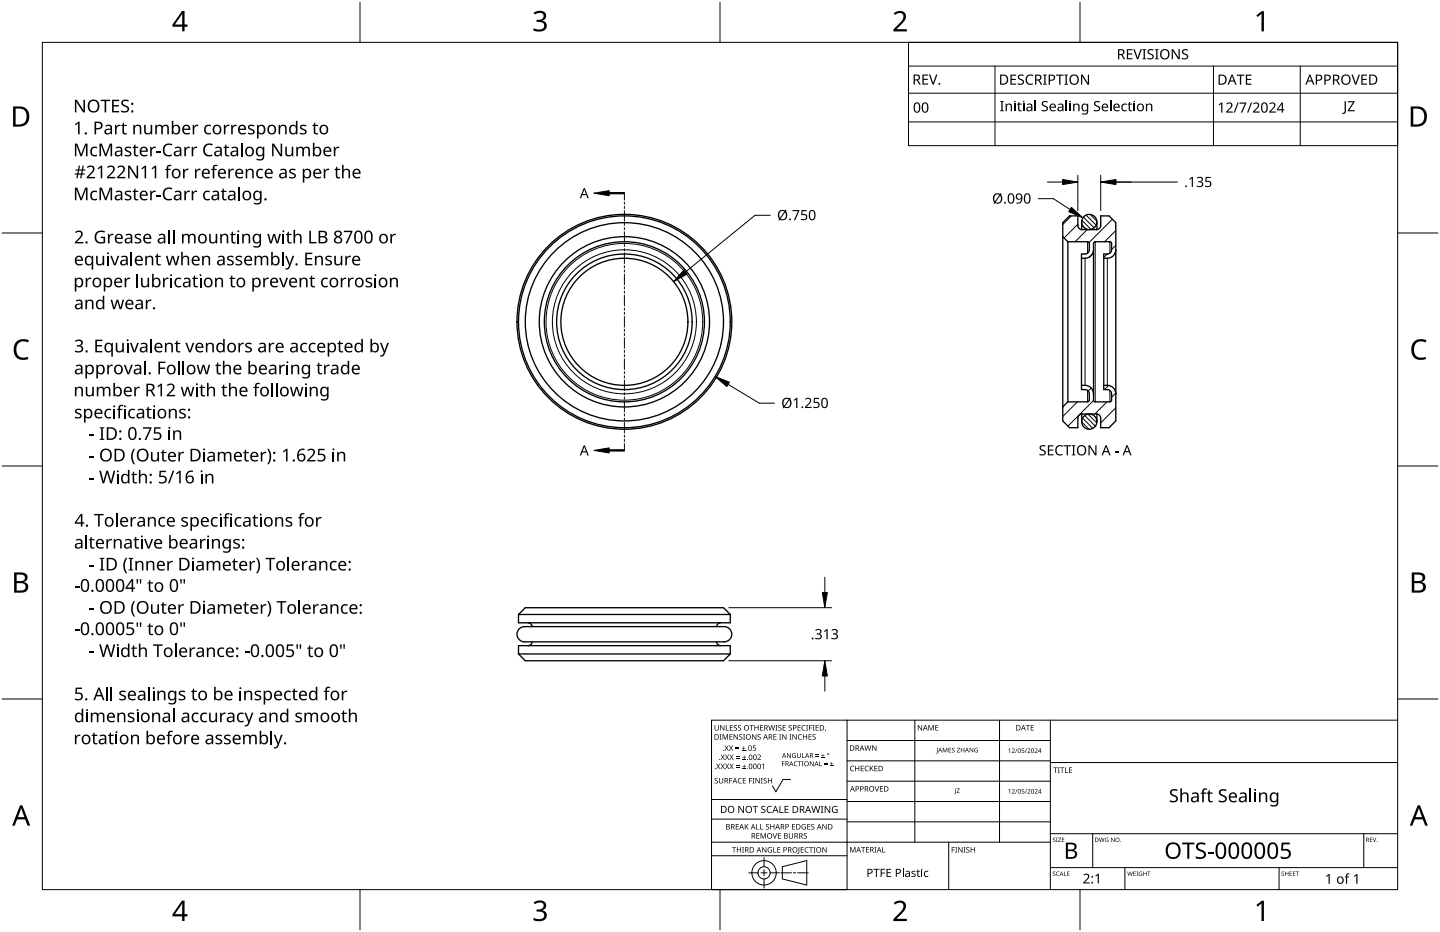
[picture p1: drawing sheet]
<svg xmlns="http://www.w3.org/2000/svg" width="432mm" height="279mm" viewBox="0 0 432 279" stroke-linecap="round" stroke-linejoin="round" font-family="sans-serif">
<g fill="none" stroke="#000" stroke-width=".4">
<path d="M318.7 66.8l2-2.1h2.5v2.9a1.27 1.27 0 0 0 1.3 1.2h4.3a1.27 1.27 0 0 0 1.3-1.2v-2.9h2.5l2 2.1v59.4l-2 2h-2.5v-2.8a1.27 1.27 0 0 0-1.3-1.3h-4.3a1.27 1.27 0 0 0-1.3 1.3v2.8h-2.5l-2-2zM318.7 70.9l1.5 1.6M320.2 72.5h6.2l.2 .5v1.9a1.27 1.27 0 0 1-1.2 1.3h-1.1v40.6a1.95 1.95 0 0 1 2.1 .5l.2 .8v1.9l-.2 .4-6.2 .1M320.2 72.5v48M324.3 66.6v2.2M327.9 74.9a2.78 2.78 0 0 1-3.6 2.5M328.2 72.5h4.9l.2 .5v1.9a1.27 1.27 0 0 1-1.3 1.3h-1v40.6a1.95 1.95 0 0 1 2.1 .5l.2 .8v1.9l-.2 .4-4.7 .1-.4-.3-.1-47.2zM328.9 66.6v2.2M334.6 74.9a2.78 2.78 0 0 1-3.6 2.5M324.3 115.5a2.78 2.78 0 0 1 3.6 2.6M331 115.5a2.78 2.78 0 0 1 3.6 2.6M320.2 120.5l-1.5 1.5"/>
<path d="M324.3 124.1v2.3M328.9 124.1v2.3M155.5 196.1l2 2h59.4l2.1-2M155.5 184.2v2.5h63.5v-2.5M155.5 196.1v-2.5h63.5v2.5M155.5 184.2l2-2h59.4l2.1 2M155.5 184.2h63.5M155.5 196.1h63.5M155.7 188.5l1-.6 .6-.1h59.9a2.29 2.29 0 0 1 2.2 2.3 2.29 2.29 0 0 1-2.2 2.3h-59.9a2.29 2.29 0 0 1-2.1-1.4 2.29 2.29 0 0 1 .5-2.5zM158.3 186.7l1 .5 .3 .6M159.6 192.4l-.3 .7-1 .5M214.9 192.4l.5 .9 .7 .3"/>
<path d="M216.1 186.7l-.7 .2-.5 .9"/>
<circle cx="326.6" cy="66.6" r="2.29"/>
<circle cx="187.2" cy="96.5" r="31.8"/>
<circle cx="187.2" cy="96.5" r="29.7"/>
<circle cx="187.2" cy="96.5" r="25.5"/>
<circle cx="187.2" cy="96.5" r="24"/>
<circle cx="187.2" cy="96.5" r="20.3"/>
<circle cx="187.2" cy="96.5" r="19.1"/>
<circle cx="187.2" cy="96.5" r="32.2"/>
<circle cx="326.6" cy="126.4" r="2.29"/>
</g>
<g fill="none" stroke="#000" stroke-width=".3">
<path d="M325.4 77.4v38.1M326.1 72.5v3.4M328.4 72.5v48M332 77.4v38.1M332.8 72.5v3.4M326.1 117v3.5M332.8 117v3.5"/>
<circle cx="187.2" cy="96.5" r="23.5"/>
<circle cx="187.2" cy="96.5" r="21.6"/>
</g>
<g fill="none" stroke="#000" stroke-width=".3">
<path d="M321.3 64.7l-2.6 2.6M323.2 67.2l-4.1 4.1M324.4 66l2.7 2.8M324.6 67.7l.9 .8M324.9 65.1l3.2 3.2M325.7 64.5l3 3M326 68.8l-3.6 3.7M326.9 64.3l2 2M327.5 76.2l-.8 .9M330.1 64.7v.1M332 76.2l-1 1M333.6 65.7l-7 7"/>
<path d="M334.6 69.1l-3.4 3.4M334.6 73.6l-1.3 1.2M327.2 116.3l-.9 .9M332.4 115.6l-1.2 1.2M334.6 117.9l-1.3 1.2M323.1 120.5l-4.4 4.4M324.4 126.5l2.2 2.2M324.6 125.3l3.1 3.1M325.3 124.6l3.1 3.2M326.3 124.2l2.6 2.6M327.9 120.1l-7.7 7.6M331.9 120.5l-3.6 3.6"/>
<path d="M334.6 122.3l-4.5 4.5"/>
</g>
<path d="M12.7 12.7h406.4v254h-406.4z" fill="none" stroke="#000" stroke-width=".3"/>
<path d="M107.9 .6v12.1M215.9 .6v12.1M323.8 .6v12.1M.6 69.9h12.1M419.1 69.9h12.1M.6 139.7h12.1M419.1 139.7h12.1M.6 209.6h12.1M419.1 209.6h12.1M107.9 266.7v12.1M215.9 266.7v12.1M323.8 266.7v12.1" fill="none" stroke="#000" stroke-width=".3"/>
<g fill="#000">
<path d="M160 3.9a2.36 2.36 0 0 1 3.7 .5 1.49 1.49 0 0 1-1.2 1.8 1.62 1.62 0 0 1 1.5 1.8 1.62 1.62 0 0 1-1.8 1.4l-2.2-.3v-.7a2.16 2.16 0 0 0 3.2-.5 1.23 1.23 0 0 0-1.7-1.3h-.6v-.7a1.55 1.55 0 0 0 2.1-1.1 1.51 1.51 0 0 0-2.6-.4zM268 4a2.07 2.07 0 0 1 2.1-.8 2.07 2.07 0 0 1 1.6 1.7 4 4 0 0 1-1.6 2.6l-1.2 1.2h3v.7h-4v-.6l1.6-1.6a2.6 2.6 0 0 0 1.2-2.9 1.64 1.64 0 0 0-2.3 .2zM376.7 4.6l1.7-1.3h.6v6.1h-.7v-5.3l-1.2 1zM4.9 102.5a3.4 3.4 0 0 1 3.8-.5l-.3 .7a2.3 2.3 0 0 0-2.7 .1 2.3 2.3 0 0 0-.8 2.5 2.15 2.15 0 0 0 3.2 1.8l.4-.1v.7a3 3 0 0 1-3.5-.4 3 3 0 0 1-.8-3.4zM424 102.5a3.4 3.4 0 0 1 3.8-.5l-.3 .7a2.3 2.3 0 0 0-2.7 .1 2.3 2.3 0 0 0-.8 2.5 2.15 2.15 0 0 0 3.2 1.8l.4-.1v.7a3 3 0 0 1-3.5-.4 3 3 0 0 1-.8-3.4zM160 270.6a2.36 2.36 0 0 1 3.7 .5 1.49 1.49 0 0 1-1.2 1.8 1.62 1.62 0 0 1 1.5 1.8 1.62 1.62 0 0 1-1.8 1.4l-2.2-.3v-.7a2.16 2.16 0 0 0 3.2-.5 1.23 1.23 0 0 0-1.7-1.3h-.6v-.7a1.55 1.55 0 0 0 2.1-1.1 1.51 1.51 0 0 0-2.6-.4zM268 270.7a2.07 2.07 0 0 1 2.1-.8 2.07 2.07 0 0 1 1.6 1.7 4 4 0 0 1-1.6 2.6l-1.2 1.2h3v.7h-4v-.6l1.6-1.6a2.6 2.6 0 0 0 1.2-2.9 1.64 1.64 0 0 0-2.3 .2zM376.7 271.3l1.7-1.3h.6v6.1h-.7v-5.3l-1.2 1z"/>
<path d="M54.6 3.3h.8v4.1h.8v.6h-.8v1.4h-.8v-1.4h-2.9v-.6zM54.6 4.1l-2.2 3.3h2.2z"/>
<path d="M3.9 31.9h1.9a3 3 0 0 1 3 3.1 3 3 0 0 1-3.2 3h-1.7zM4.7 32.6v4.7h.8a2.39 2.39 0 0 0 2.5-2.1 2.39 2.39 0 0 0-2-2.6z"/>
<path d="M423 31.9h1.9a3 3 0 0 1 3 3.1 3 3 0 0 1-3.2 3h-1.7zM423.8 32.6v4.7h.8a2.39 2.39 0 0 0 2.5-2.1 2.39 2.39 0 0 0-2-2.6z"/>
<path d="M4.2 171.6h1.8a1.71 1.71 0 0 1 2.2 1.8 1.39 1.39 0 0 1-1.1 1.1 1.64 1.64 0 0 1 1.3 2 1.64 1.64 0 0 1-2 1.2h-2.2zM5 174.8v2.2h1.2a1.15 1.15 0 0 0 1.5-1.1 1.15 1.15 0 0 0-1.5-1.1zM5 172.3v1.9h1.1a1.04 1.04 0 0 0 1.4-1.1 1.04 1.04 0 0 0-1.5-.8z"/>
<path d="M423.3 171.6h1.8a1.71 1.71 0 0 1 2.2 1.8 1.39 1.39 0 0 1-1.1 1.1 1.64 1.64 0 0 1 1.3 2 1.64 1.64 0 0 1-2 1.2h-2.2zM424.1 174.8v2.2h1.2a1.15 1.15 0 0 0 1.5-1.1 1.15 1.15 0 0 0-1.5-1.1zM424.1 172.3v1.9h1.1a1.04 1.04 0 0 0 1.4-1.1 1.04 1.04 0 0 0-1.5-.8z"/>
<path d="M6 241.4h.7l2.4 6.1h-.8l-.8-1.9h-2.4l-.7 1.9h-.8zM6.3 242.2l-.9 2.8h1.9z"/>
<path d="M425.1 241.4h.7l2.4 6.1h-.8l-.8-1.9h-2.4l-.7 1.9h-.8zM425.4 242.2l-.9 2.8h1.9z"/>
<path d="M54.6 270h.8v4.1h.8v.6h-.8v1.4h-.8v-1.4h-2.9v-.6zM54.6 270.8l-2.2 3.3h2.2z"/>
</g>
<g fill="none" stroke="#000" stroke-width=".3">
<path d="M254 215.9v50.8h-40.6v-50.8h205.7M274.3 215.9v36.6M299.7 215.9v36.6M315 215.9v50.8M213.4 239.7h40.6M237 233.7h-2.2l-2.1 3.7-1.1-1.8M254 222h61M254 228.1h61M254 234.2h61M315 228.6h104.1M213.4 256.5h40.6M213.4 252.5h101.6"/>
<path d="M213.4 245.6h40.6M229.1 257.1v2.7M234.6 259.8l7.3-1.8v7.3l-7.3-1.8zM254 240.3h61M254 246.4h61M284.5 252.5v14.2M315 249.9h104.1M327.7 249.9v10.2M408.9 249.9v10.2M224.5 261.7h2.8M228.2 261.7h1.8M229.1 260.7v1.9"/>
<path d="M229.1 263.5v2.7M230.9 261.7h2.8M234.1 261.7h3.2M237.9 261.7h.7M239.2 261.7h3.2M270.8 260.3v2.6M315 260.1h104.1M337.3 260.1v6.6M383.5 260.1v6.6"/>
<circle cx="229.1" cy="261.7" r="1.83"/>
<circle cx="229.1" cy="261.7" r="3.7"/>
</g>
<g fill="#000">
<path d="M214.3 217.4h.2v1a.42 .42 0 0 0 .4 .5 .42 .42 0 0 0 .4-.5v-1h.2v1a.62 .62 0 0 1-.6 .6 .62 .62 0 0 1-.6-.6zM215.9 217.4h.3l.8 1.3v-1.3h.2v1.6h-.2l-.9-1.3v1.3h-.2zM217.7 217.4h.2v1.4h.7v.2h-.9zM218.9 217.4h.9v.2h-.7v.5h.6v.1h-.6v.6h.7v.2h-.9zM220.1 217.5l.6-.1 .3 .1-.1 .1a.38 .38 0 0 0-.5-.1 .38 .38 0 0 0-.1 .5 .38 .38 0 0 0 .4 .2 .53 .53 0 0 1 .2 .8 .53 .53 0 0 1-.8 0v-.2a.41 .41 0 0 0 .6 .1 .41 .41 0 0 0 .1-.6 .41 .41 0 0 0-.5-.1zM221.4 217.5l.5-.1 .3 .1v.1a.38 .38 0 0 0-.5-.1 .38 .38 0 0 0-.2 .5 .38 .38 0 0 0 .5 .2 .53 .53 0 0 1 .1 .8 .53 .53 0 0 1-.8 0l.1-.2a.41 .41 0 0 0 .5 .1 .41 .41 0 0 0 .1-.6 .41 .41 0 0 0-.5-.1zM224.8 217.4h1.2v.2h-.5v1.4h-.2v-1.4h-.5zM226.2 217.4h.2v.7h.9v-.7h.2v1.6h-.2v-.7h-.9v.7h-.2zM227.9 217.4h.9v.2h-.7v.5h.7v.1h-.7v.6h.7v.2h-.9zM230.4 217.4h.2l.3 1.4 .4-1.4h.2l.4 1.4 .3-1.4h.2l-.4 1.6h-.2l-.4-1.4-.4 1.4h-.2zM232.6 217.4h.5l-.2 .2v1.2l.2 .2h-.5l.1-.2v-1.2zM233.4 217.5l.6-.1 .3 .1v.1a.38 .38 0 0 0-.5-.1 .38 .38 0 0 0-.2 .5 .38 .38 0 0 0 .5 .2 .53 .53 0 0 1 .1 .8 .53 .53 0 0 1-.8 0l.1-.2a.41 .41 0 0 0 .5 .1 .41 .41 0 0 0 .1-.6 .41 .41 0 0 0-.5-.1z"/>
<path d="M234.7 217.4h.9v.2h-.7v.5h.7v.1h-.7v.6h.7v.2h-.9zM236.5 217.5l.6-.1 .3 .1v.1a.38 .38 0 0 0-.5-.1 .38 .38 0 0 0-.2 .5 .38 .38 0 0 0 .5 .2 .53 .53 0 0 1 .1 .8 .53 .53 0 0 1-.8 0l.1-.2a.41 .41 0 0 0 .5 .1 .41 .41 0 0 0 .1-.6 .41 .41 0 0 0-.5-.1zM239.2 217.4h.9v.2h-.7v.5h.6v.1h-.6v.6h.7v.2h-.9zM240.5 217.6l.6-.2 .5 .1-.1 .1a.65 .65 0 0 0-1 .6 .65 .65 0 0 0 1 .6 .77 .77 0 0 1-1.1-.1 .77 .77 0 0 1 .1-1.1zM241.7 217.4h.6l-.2 .2v1.2l.2 .2h-.6l.2-.2v-1.2zM242.6 217.4h.9v.2h-.7v.5h.7v.2h-.7v.7h-.2zM243.7 217.4h.6l-.2 .2v1.2l.2 .2h-.6l.2-.2v-1.2zM244.6 217.4h.9v.2h-.7v.5h.6v.1h-.6v.6h.7v.2h-.9zM247.5 218.7l.2 .1-.3 .5zM275.2 217.4h.3l.8 1.3v-1.3h.2v1.6h-.2l-.9-1.4v1.4h-.2zM278.4 217.4h.3l.5 1.3 .5-1.3h.3v1.6h-.2v-1.4l-.7 1.4-.5-1.4v1.4h-.2zM280.5 217.4h.9v.1h-.7v.6h.6v.1h-.6v.6h.7v.2h-.9z"/>
<path d="M307.6 217.4h1.2v.1h-.5v1.5h-.2v-1.5h-.5zM309.1 217.4h.9v.1h-.7v.6h.6v.1h-.6v.6h.7v.2h-.9zM214.4 233.4l.5-.2 .3 .1v.2a.38 .38 0 0 0-.5-.2 .38 .38 0 0 0-.2 .5 .38 .38 0 0 0 .5 .2 .53 .53 0 0 1 .2 .8 .53 .53 0 0 1-.8 0v-.2a.41 .41 0 0 0 .5 .1 .41 .41 0 0 0 .1-.5 .41 .41 0 0 0-.5-.2zM214.8 228.9h.2l.4 .7 .4-.7h.2l-.5 .8 .5 .9h-.2l-.4-.7-.5 .7h-.2l.6-.9zM215.8 220.1h.6l-.2 .2v1.3l.2 .1h-.6l.2-.1v-1.3zM215.6 233.2h.2v1.1a.42 .42 0 0 0 .4 .4 .42 .42 0 0 0 .4-.4v-1.1h.2v1.1a.62 .62 0 0 1-.6 .6 .62 .62 0 0 1-.6-.6zM216.1 228.9h.2l.4 .7 .4-.7h.2l-.5 .8 .6 .9h-.3l-.4-.7-.4 .7h-.3l.6-.9zM216.1 226.2h.2l.4 .6 .4-.6h.2l-.5 .8 .6 .8h-.3l-.4-.7-.4 .7h-.2l.5-.8zM216.7 220.1h.3l.5 1.3 .5-1.3h.3v1.6h-.2v-1.4l-.7 1.4-.5-1.4v1.4h-.2zM217.3 223.5h.2l.4 .6 .4-.6h.2l-.5 .8 .5 .8h-.2l-.4-.7-.4 .7h-.3l.6-.8zM217.4 228.9h.2l.4 .7 .4-.7h.2l-.5 .8 .6 .9h-.2l-.5-.7-.4 .7h-.2l.5-.9zM217.4 226.2h.3l.3 .6 .4-.6h.3l-.5 .8 .5 .8h-.2l-.5-.7-.4 .7h-.2l.5-.8z"/>
<path d="M218.7 233.2h.9v.2h-.7v.6h.6v.2h-.6v.7h-.2zM218.7 220.1h.9v.2h-.7v.5h.7v.2h-.7v.6h.7v.1h-.9zM218.6 223.5h.2l.4 .6 .4-.6h.2l-.5 .8 .6 .8h-.3l-.4-.7-.4 .7h-.2l.5-.8zM218.7 228.9h.3l.4 .7 .4-.7h.2l-.5 .8 .5 .9h-.2l-.4-.7-.5 .7h-.2l.5-.9zM218.8 226.2h.2l.4 .6 .4-.6h.2l-.5 .8 .5 .8h-.2l-.4-.7-.5 .7h-.2l.6-.8zM220.6 224.5h1v.1h-1zM220.6 224h1v.2h-1zM220.7 229.9h1.1v.2h-1.1zM220.7 229.5h1.1v.1h-1.1zM220.8 227.2h1v.1h-1zM220.8 226.7h1v.2h-1zM220 220.1h.2l.9 1.4v-1.4h.2v1.6h-.3l-.8-1.3v1.3h-.2z"/>
<path d="M221.4 233.4l.6-.2 .5 .1-.1 .2a.65 .65 0 0 0-1 .6 .65 .65 0 0 0 1 .5 .77 .77 0 0 1-1.1-.1 .77 .77 0 0 1 .1-1.1zM222.5 224.9h1v.2h-1zM222.6 230.4h1.1v.2h-1.1zM222.6 227.7h1.1v.1h-1.1zM221.7 220.3l.6-.2 .3 .1-.1 .2a.38 .38 0 0 0-.5-.2 .38 .38 0 0 0-.1 .5 .38 .38 0 0 0 .5 .2 .53 .53 0 0 1 .1 .8 .53 .53 0 0 1-.8 0v-.2a.41 .41 0 0 0 .6 .1 .41 .41 0 0 0 .1-.5 .41 .41 0 0 0-.5-.2zM222.9 223.7h.2v.5h.4v.2h-.4v.4h-.2v-.4h-.4v-.2h.4zM223.1 229.2h.1v.5h.5v.1h-.5v.5h-.1v-.5h-.5v-.1h.5zM223.1 226.5h.1v.4h.5v.2h-.5v.5h-.1v-.5h-.5v-.2h.5zM222.8 220.1h.6l-.2 .2v1.3l.2 .1h-.6l.2-.1v-1.3zM222.7 233.2h.9v.2h-.7v.5h.7v.2h-.7v.6h.7v.2h-.9zM224.6 233.2h.9v.2h-.7v.6h.7v.2h-.7v.7h-.2zM225.8 223.5h.8v.2h-.6l-.1 .4a.54 .54 0 0 1 .8 .3 .54 .54 0 0 1-.3 .7 .54 .54 0 0 1-.7-.3 .43 .43 0 0 0 .6 .2 .43 .43 0 0 0 .2-.6 .43 .43 0 0 0-.7-.1z"/>
<path d="M225.6 233.2h.6l-.2 .2v1.3l.2 .2h-.6l.2-.2v-1.3zM225.5 220.1h.2l.9 1.4v-1.4h.2v1.6h-.3l-.8-1.3v1.3h-.2zM226.5 233.2h.3l.8 1.4v-1.4h.2v1.7h-.2l-.9-1.4v1.4h-.2zM227.2 220.3l.6-.2 .3 .1-.1 .2a.38 .38 0 0 0-.5-.2 .38 .38 0 0 0-.1 .5 .38 .38 0 0 0 .5 .2 .53 .53 0 0 1 .1 .8 .53 .53 0 0 1-.8 0v-.2a.41 .41 0 0 0 .6 .1 .41 .41 0 0 0 .1-.5 .41 .41 0 0 0-.5-.2zM227.1 226.4a.58 .58 0 0 1 1 0 .58 .58 0 0 1-.4 .9l-.3 .4h.8v.1h-1.1l.4-.6a.43 .43 0 0 0 .5-.5 .43 .43 0 0 0-.6-.3zM228.1 233.2h.6l-.2 .2v1.3l.2 .2h-.6l.2-.2v-1.3zM228.5 229.3l.6-.4v1.7h-.2v-1.5l-.3 .3zM229 233.4l.6-.2 .3 .1-.1 .2a.38 .38 0 0 0-.5-.2 .38 .38 0 0 0-.1 .5 .38 .38 0 0 0 .5 .2 .53 .53 0 0 1 .1 .8 .53 .53 0 0 1-.8 0v-.2a.41 .41 0 0 0 .6 .1 .41 .41 0 0 0 .1-.5 .41 .41 0 0 0-.5-.2zM230.3 233.2h.2v.7h.8v-.7h.2v1.7h-.2v-.8h-.8v.8h-.2zM231.9 220.1h.9v.2h-.7v.5h.7v.2h-.7v.6h.7v.1h-.9zM233.6 220.1h.6l-.2 .2v1.3l.2 .1h-.6l.2-.1v-1.3zM234.5 228.2h.8v.2h-.6v.5h.6v.2h-.6v.6h-.2z"/>
<path d="M234.5 220.1h.3l.8 1.4v-1.4h.2v1.6h-.2l-.9-1.3v1.3h-.2zM236 225.8h.2l.8 1.2v-1.2h.1v1.4h-.2l-.8-1.2 .1 1.2h-.2zM236.7 220.1h.6l-.2 .2v1.3l.2 .1h-.6l.2-.1v-1.3zM237.7 226l.5-.2h.5l-.2 .2a.6 .6 0 0 0-.8 .5 .6 .6 0 0 0 .8 .6v-.5l-.3-.1h.5v.7a.8 .8 0 0 1-1.1-.2 .8 .8 0 0 1 .1-1zM238.2 228.4l.6-.2 .4 .1-.1 .1a.58 .58 0 0 0-.9 .6 .58 .58 0 0 0 .9 .5 .69 .69 0 0 1-1-.1 .69 .69 0 0 1 .1-1zM237.6 220.1h.3l.8 1.4v-1.4h.2v1.6h-.2l-.9-1.3v1.3h-.2zM239.2 228.2h1.1v.2h-.4v1.3h-.2v-1.3h-.5zM239.5 220.3l.5-.2 .5 .1-.1 .2a.65 .65 0 0 0-.9 .6 .65 .65 0 0 0 .9 .5 .77 .77 0 0 1-1.1-.1 .77 .77 0 0 1 .2-1.1zM239 225.8h.2v.9a.38 .38 0 0 0 .4 .4 .38 .38 0 0 0 .3-.4v-.9h.2v.9a.56 .56 0 0 1-.5 .5 .56 .56 0 0 1-.6-.5zM240.5 225.8h.2v1.3h.6v.1h-.8zM240.4 228.2h.6l-.2 .2v1.1l.2 .2h-.6l.2-.2v-1.1zM240.8 220.1h.2v.7h.8v-.7h.2v1.6h-.2v-.7h-.8v.7h-.2z"/>
<path d="M242.5 220.1h.9v.2h-.7v.5h.6v.2h-.6v.6h.7v.1h-.9zM242.8 228.2h.3l.7 1.2v-1.2h.2v1.5h-.2l-.8-1.2v1.2h-.2zM244.6 226.6l.9 .2zM244.6 226.2l.9 .2zM243.7 220.3l.6-.2 .3 .1-.1 .2a.38 .38 0 0 0-.5-.2 .38 .38 0 0 0-.1 .5 .38 .38 0 0 0 .5 .2 .53 .53 0 0 1 .1 .8 .53 .53 0 0 1-.8 0v-.2a.41 .41 0 0 0 .6 .1 .41 .41 0 0 0 .1-.5 .41 .41 0 0 0-.5-.2zM245.7 228.2h.2v1.3h.6v.2h-.8zM246.3 227.1l1 .1zM246.7 226l.1 .4h.5l-.5 .2v.4l-.1-.4h-.4l.4-.2zM247.2 229.1l.9 .1zM247.2 228.7l.9 .1zM248.9 229.5l1 .2zM249.3 228.5l.1 .4h.5l-.5 .1v.5l-.1-.5h-.4l.4-.1z"/>
<path d="M255.1 229.8l.6-.2 .4 .1-.1 .1a.65 .65 0 0 0-.9 .6 .65 .65 0 0 0 1 .6 .77 .77 0 0 1-1.1-.1 .77 .77 0 0 1 .1-1.1zM256.4 229.6h.2v.7h.9v-.7h.2v1.6h-.2v-.8h-.9v.8h-.2zM258.1 229.6h.9v.2h-.7v.5h.7v.1h-.7v.6h.7v.2h-.9zM259.5 229.8l.6-.2 .4 .1-.1 .1a.65 .65 0 0 0-.9 .6 .65 .65 0 0 0 .9 .6 .77 .77 0 0 1-1.1-.1 .77 .77 0 0 1 .2-1.1zM259.2 223.5h.2l.4 1.3 .3-1.3h.2l.4 1.3 .4-1.3h.2l-.5 1.6h-.2l-.4-1.4-.3 1.4h-.3zM260.8 229.6h.2v.8l.7-.8h.3l-.7 .7 .7 .9h-.3l-.5-.8-.2 .8h-.2zM262.3 235.7h.2l.4 1.4 .5-1.4h.2l-.5 1.6h-.3zM261.5 223.5h.3l.8 1.3v-1.3h.2v1.6h-.2l-.9-1.4v1.4h-.2zM262.2 229.6h.9v.2h-.7v.5h.7v.1h-.7v.6h.7v.2h-.9zM263.9 235.7h.9v.2h-.7v.5h.6v.1h-.6v.6h.7v.2h-.9zM281 224.2h.1v1.4l-.4 .3-.1-.2 .4-.1zM282.7 224.2h.3l.4 1.1 .4-1.1h.3v1.4h-.2v-1.2l-.6 1.2-.4-1.2v1.2h-.2z"/>
<path d="M284.4 224.2h.8l-.6 .1v.5h.6l-.6 .1v.5l.6 .2h-.8zM286.4 236.4h.2v1.4l-.4 .3-.1-.2 .3-.1zM285.5 224.3l.5-.1 .2 .2a.33 .33 0 0 0-.5-.1 .33 .33 0 0 0-.1 .5 .33 .33 0 0 0 .5 .1 .43 .43 0 0 1 0 .7 .43 .43 0 0 1-.7-.3 .33 .33 0 0 0 .5 .2 .33 .33 0 0 0 0-.5l-.4-.3zM286.9 236.4h.9l-.7 1.2 .7 .1h-.9l.7-1.2zM287 224.2h.9l-.8 1.2 .8 .2h-1l.7-1.3zM288.1 224.2h.2v.6h.7v-.6h.2v1.4h-.2v-.7h-.7v.7h-.2zM290.8 224.2h.2l.7 1.1v-1.1h.1v1.4h-.2l-.7-1.2v1.2h-.1zM292.3 224.4l.9-.1h-.2a.56 .56 0 0 0-.7 .6 .56 .56 0 0 0 .8 .5v-.4l-.3-.2h.5v.7a.74 .74 0 0 1-1-.1 .74 .74 0 0 1 0-1zM302.4 224.7l.5-.3v1.3h-.2v-1.2zM302.4 236.8l.5-.2v1.3h-.2v-1.2zM303.4 224.5a.49 .49 0 0 1 .8 .1 .49 .49 0 0 1-.3 .7l-.3 .3 .7 .1h-.9l.4-.5a.37 .37 0 0 0 .3-.5 .37 .37 0 0 0-.6-.1zM303.4 236.7a.49 .49 0 0 1 .8 0 .49 .49 0 0 1-.3 .8l-.3 .3 .7 .1h-.9l.4-.5a.37 .37 0 0 0 .3-.5 .37 .37 0 0 0-.6-.1z"/>
<path d="M304.9 224.4h.2l-.7 1.3zM304.9 236.6h.2l-.7 1.3zM306.4 224.4h.7l-.6 .1v.4a.45 .45 0 0 1 .6 .2 .45 .45 0 0 1-.2 .6 .45 .45 0 0 1-.6-.2 .39 .39 0 0 0 .6 .1 .39 .39 0 0 0 0-.6 .39 .39 0 0 0-.6 0zM306.4 236.6h.7l-.6 .1v.4a.45 .45 0 0 1 .6 .2 .45 .45 0 0 1-.2 .6 .45 .45 0 0 1-.6-.2 .39 .39 0 0 0 .6 .1 .39 .39 0 0 0 0-.6 .39 .39 0 0 0-.6 0zM307.8 224.4h.2l-.7 1.3zM307.8 236.6h.2l-.7 1.3zM308.1 224.5a.49 .49 0 0 1 .8 .1 .49 .49 0 0 1-.3 .7l-.3 .3 .7 .1h-.9l.3-.5a.37 .37 0 0 0 .4-.5 .37 .37 0 0 0-.6-.1zM308.1 236.7a.49 .49 0 0 1 .8 0 .49 .49 0 0 1-.3 .8l-.3 .3 .7 .1h-.9l.3-.5a.37 .37 0 0 0 .4-.5 .37 .37 0 0 0-.6-.1zM310.3 224.5a.49 .49 0 0 1 .8 .1 .49 .49 0 0 1-.3 .7l-.3 .3 .7 .1h-.9l.3-.5a.37 .37 0 0 0 .4-.5 .37 .37 0 0 0-.6-.1zM310.3 236.7a.49 .49 0 0 1 .8 0 .49 .49 0 0 1-.3 .8l-.3 .3 .7 .1h-.9l.3-.5a.37 .37 0 0 0 .4-.5 .37 .37 0 0 0-.6-.1zM315.9 230.1h1.2v.1h-.5v1.5h-.2v-1.5h-.5zM317.2 230.1h.6l-.2 .1v1.3l.2 .2h-.6l.2-.2v-1.3z"/>
<path d="M317.9 230.1h1.2v.1h-.5v1.5h-.2v-1.5h-.5zM319.4 230.1h.2v1.4h.7v.2h-.9zM320.5 230.1h.9v.1h-.7v.6h.7v.1h-.7v.6h.7v.2h-.9zM351 237a1.84 1.84 0 0 1 2.1-.2l-.1 .4-.5-.2a.74 .74 0 0 0-1.2 .4 .74 .74 0 0 0 .9 .9 1.17 1.17 0 0 1 1 1.5 1.17 1.17 0 0 1-1.7 .7l-.7-.1v-.5l.5 .2a.84 .84 0 0 0 1 0 .84 .84 0 0 0 .4-.9l-.7-.4a1.18 1.18 0 0 1-1-1.8zM360.7 236.6l1-.2h.3l-.1 .4a.62 .62 0 0 0-.8 0 .62 .62 0 0 0-.1 .8h.7v.3h-.7v2.6h-.5v-2.6h-.5v-.2l.5-.1zM365.7 237a1.84 1.84 0 0 1 2.1-.2l-.2 .4-.4-.2a.74 .74 0 0 0-1.2 .4 .74 .74 0 0 0 .8 .9 1.17 1.17 0 0 1 1 1.5 1.17 1.17 0 0 1-1.6 .7l-.8-.1v-.5l.6 .2a.84 .84 0 0 0 1 0 .84 .84 0 0 0 .3-.9l-.6-.4a1.18 1.18 0 0 1-1-1.8zM219.5 254h1.2v.1h-.5v1.5h-.2v-1.5h-.5zM220.6 247.1h.9v.1h-.7v.5h.7v.2h-.7v.6h.7v.2h-.9zM221 254h.2v.6h.8v-.6h.2v1.6h-.2v-.8h-.8v.8h-.2zM221.4 241.6h.3l1.1 1.8v-1.8h.3v2.1h-.3l-1.1-1.7v1.7h-.3zM222.5 254h.6l-.2 .1v1.3l.2 .2h-.6l.2-.2v-1.3zM223.3 247.1h.2v.8l.8-.8h.2l-.6 .7 .6 .9h-.2l-.6-.8-.2 .8h-.2z"/>
<path d="M225.7 241.6h1.6v.2h-.7v1.9h-.2v-1.9h-.7zM226.8 247.1h.2v1.4h.7v.2h-.9zM226.8 249.8h.9v.2h-.7v.5h.7v.1h-.7v.6h.7v.2h-.9zM228 247.1h.2v1.4h.7v.2h-.9zM228.1 249.8h.3l.5 1.3 .5-1.3h.3v1.6h-.2v-1.4l-.7 1.4-.6-1.4 .1 1.4h-.2zM228.4 241.8l.4-.2 .7 .1-.2 .2a.44 .44 0 0 0-.8 .1 .44 .44 0 0 0 .6 .6 .66 .66 0 0 1 .4 .9 .66 .66 0 0 1-1 .2l-.3-.1v-.2l.3 .1a.47 .47 0 0 0 .8-.3 .47 .47 0 0 0-.6-.5l-.4-.4zM228.5 254h.3l.8 1.3v-1.3h.2v1.6h-.2l-.9-1.4v1.4h-.2zM229.7 247.2l.6-.2 .3 .1v.2a.38 .38 0 0 0-.5-.1 .38 .38 0 0 0-.2 .4 .38 .38 0 0 0 .5 .2 .53 .53 0 0 1 .1 .8 .53 .53 0 0 1-.8 .1v-.2a.41 .41 0 0 0 .6 0 .41 .41 0 0 0 .1-.5 .41 .41 0 0 0-.5-.2zM230.1 241.9l.8-.3 .6 .1-.1 .2a.84 .84 0 0 0-1.3 .8 .84 .84 0 0 0 1.3 .7v.3a1.1 1.1 0 0 1-1.4-.4 1.1 1.1 0 0 1 .1-1.4zM230.4 254.2l.7-.3 .4 .1-.1 .2a.67 .67 0 0 0-1 .5 .67 .67 0 0 0 .9 .7v-.5h-.4v-.2h.6v.8a.88 .88 0 0 1-1.2-.2 .88 .88 0 0 1 .1-1.1zM231.7 249.8h.2l.5 1.4 .4-1.4h.2l-.5 1.6h-.2zM231.9 254h.2v1.4h.7v.2h-.9z"/>
<path d="M231 247.1h.2v.6h.8v-.6h.2v1.6h-.2v-.8h-.8v.8h-.2zM233.7 241.6h.3v1.9h.9v.2h-1.2zM233.1 254h.9v.1h-.7v.5h.6v.2h-.6v.6h.7v.2h-.9zM233.3 249.8h.9v.2h-.7v.5h.6v.1h-.6v.6h.7v.2h-.9zM235.3 241.6h1.2v.2h-1v.7h.9v.2h-.9v.8h1v.2h-1.2zM236.6 249.8h.2v1a.42 .42 0 0 0 .4 .4 .42 .42 0 0 0 .4-.4v-1h.2v1a.62 .62 0 0 1-.6 .6 .62 .62 0 0 1-.6-.6zM237.5 247.1h.9v.1h-.7v.5h.7v.2h-.7v.6h.7v.2h-.9zM239.5 254h.2v1.7l-.5 .3-.1-.2 .4-.2zM240.1 254h.9v.1h-.7v.5h.7v.2h-.7v.6h.7v.2h-.9zM240.5 247.3l.8-.3 .3 .1v.2a.67 .67 0 0 0-1.1 .5 .67 .67 0 0 0 1 .7v-.5h-.4v-.2h.6v.8a.88 .88 0 0 1-1.2-.2 .88 .88 0 0 1 0-1.1zM241.1 249.9l.5-.1h.3v.2a.38 .38 0 0 0-.5-.1 .38 .38 0 0 0-.2 .5 .38 .38 0 0 0 .5 .2 .53 .53 0 0 1 .2 .8 .53 .53 0 0 1-.9 0l.1-.2a.41 .41 0 0 0 .5 .1 .41 .41 0 0 0 .1-.6 .41 .41 0 0 0-.5-.1zM241.5 254.2l.6-.3 .4 .1-.1 .2a.65 .65 0 0 0-.9 .6 .65 .65 0 0 0 .9 .6 .77 .77 0 0 1-1.1-.1 .77 .77 0 0 1 .2-1.1z"/>
<path d="M242.1 247.1h.9v.1h-.7v.5h.6v.2h-.6v.6h.7v.2h-.9zM242.6 254h1.2v.1h-.5v1.5h-.2v-1.5h-.5zM243.3 247.2l.6-.2 .3 .1-.1 .2a.38 .38 0 0 0-.5-.1 .38 .38 0 0 0-.1 .4 .38 .38 0 0 0 .5 .2 .53 .53 0 0 1 .1 .8 .53 .53 0 0 1-.8 .1v-.2a.41 .41 0 0 0 .6 0 .41 .41 0 0 0 .1-.5 .41 .41 0 0 0-.5-.2zM243.9 254h.6l-.2 .1v1.3l.2 .2h-.6l.2-.2v-1.3zM243.3 241.6h.3l.4 1.8 .5-1.8h.3l.5 1.8 .4-1.8h.3l-.6 2.1h-.3l-.5-1.8-.5 1.8h-.2zM246.1 241.6h.8l-.3 .2v1.7l.3 .2h-.8l.3-.2v-1.7zM246.6 254h.2l.9 1.3v-1.3h.2v1.6h-.3l-.8-1.4v1.4h-.2zM246.6 247.1h.2l.9 1.3v-1.3h.2v1.6h-.3l-.8-1.4v1.4h-.2zM247.3 241.6h.3l1.1 1.8v-1.8h.3v2.1h-.3l-1.2-1.7v1.7h-.2zM249.7 241.9l1-.3 .4 .1-.1 .2a.87 .87 0 0 0-1.3 .7 .87 .87 0 0 0 1.2 .9v-.7h-.5v-.2h.8v1a1.15 1.15 0 0 1-1.5-.2 1.15 1.15 0 0 1 0-1.5zM254.9 253.9h.3l.5 1.4 .5-1.4h.3v1.7h-.2v-1.5l-.7 1.5-.5-1.5v1.5h-.2zM258.2 253.9h1.2v.2h-.5v1.5h-.2v-1.5h-.5z"/>
<path d="M259.7 253.9h.9v.2h-.7v.5h.6v.2h-.6v.6h.7v.2h-.9zM262.2 253.9h.6l-.2 .2v1.3l.2 .2h-.6l.2-.2v-1.3zM264.6 253.9h.2v1.5h.7v.2h-.9zM285.4 254h.9v.1h-.7v.6h.6v.2h-.6v.7h-.2zM286.4 254h.6l-.2 .1v1.3l.2 .2h-.6l.2-.2v-1.3zM287.3 254h.3l.8 1.3v-1.3h.2v1.6h-.2l-.9-1.4v1.4h-.2zM288.9 254h.6l-.2 .1v1.3l.2 .2h-.6l.2-.2v-1.3zM289.8 254.1l.6-.2 .3 .1-.1 .2a.38 .38 0 0 0-.5-.1 .38 .38 0 0 0-.1 .5 .38 .38 0 0 0 .5 .1 .53 .53 0 0 1 .1 .8 .53 .53 0 0 1-.8 .1v-.2a.41 .41 0 0 0 .6 0 .41 .41 0 0 0 .1-.5 .41 .41 0 0 0-.5-.2zM291.1 254h.2v.6h.8v-.6h.2v1.6h-.2v-.8h-.8v.8h-.2zM315.8 251.2l.4-.1 .2 .2a.32 .32 0 0 0-.4-.1 .32 .32 0 0 0-.1 .5 .32 .32 0 0 0 .4 .1 .41 .41 0 0 1 0 .6 .41 .41 0 0 1-.6-.2 .31 .31 0 0 0 .5 .2 .31 .31 0 0 0 0-.5l-.5-.3zM316.7 251.1h.4l-.1 .2 .1 1.1h-.4l.1-.1zM317.3 251.1h.9l-.7 1.2 .7 .1h-.9l.7-1.1z"/>
<path d="M318.4 251.1h.7l-.5 .2v.4h.5l-.5 .1v.5l.5 .1h-.7zM329.5 251.1h.2l.3 1.1 .3-1.1h.1l.4 1.1 .2-1.1h.2l-.4 1.3h-.1l-.3-1.1-.3 1.1h-.2zM331.5 251.3l.9-.1-.3 .1a.53 .53 0 0 0-.6 .5 .53 .53 0 0 0 .7 .5v-.4l-.3-.2h.5v.7a.71 .71 0 0 1-.9-.2 .71 .71 0 0 1 0-.9zM333.2 251.1l.9 1.1v-1.1h.1v1.3l-.9-1.1-.1 1.1zM353.9 236.4h.5v1.6a1.12 1.12 0 0 1 1.2-.4 1.12 1.12 0 0 1 .8 1v1.9h-.5v-1.9a.78 .78 0 0 0-.9-.7 .78 .78 0 0 0-.6 1.1v1.5h-.5zM354.5 252.6h3.6v.5h-1.5v4.3h-.6v-4.3h-1.5zM358.9 253a2.3 2.3 0 0 1 2.6-.2l-.2 .5a1.41 1.41 0 0 0-2 .3 1.83 1.83 0 0 0 1.7 1.4 1.36 1.36 0 0 1 .5 1.7 1.36 1.36 0 0 1-1.6 .8l-1.3-.2v-.6a1.72 1.72 0 0 0 2.4-.3 1.48 1.48 0 0 0-1.4-1.3 1.32 1.32 0 0 1-.7-2.1zM362.2 255.4h1.7v.5h-1.7zM362.5 236.9h.3v.7h.8v.3h-.8v2l.2 .2h.6l-.1 .4a.85 .85 0 0 1-1.2-.9v-1.7h-.4v-.2l.4-.2zM374.7 236.4h.5v4.1h-.5zM376.1 237.6h.5v2.9h-.5zM377.5 237.6h.4l.1 .4a1.11 1.11 0 0 1 1.2-.4 1.11 1.11 0 0 1 .8 1v1.9h-.5v-1.9a.78 .78 0 0 0-.9-.7 .78 .78 0 0 0-.6 1.1v1.5h-.5z"/>
<path d="M384.3 252.6h2.5v.5h-2l-.1 1.4a1.63 1.63 0 0 1 2.4 1.4 1.63 1.63 0 0 1-2.2 1.6l-.9-.2v-.6a1.44 1.44 0 0 0 1.5 .4 1.44 1.44 0 0 0 1-1.1 1.3 1.3 0 0 0-2.1-.9l-.3-.2zM410.8 251.1h.7l-.6 .2v.4h.6l-.6 .1v.5l.6 .1h-.7zM411.6 251.1h.2l.4 1.1 .3-1.1h.2l-.5 1.3zM261.9 260.5h1.8v.2h-.8v2.2h-.3v-2.2h-.7zM264.1 260.5h1.3v.2h-1v.9h1v.3h-1v1h-.3zM265.8 260.5h1.4v.2h-1.1v.8h1v.3h-1v.8h1.1v.3h-1.4zM273.4 261.2l.4-.2 .8 .2-.1 .2-.3-.1a.35 .35 0 0 0-.5-.1 .35 .35 0 0 0-.1 .5 .35 .35 0 0 0 .5 .2 .61 .61 0 0 1 .4 .8 .61 .61 0 0 1-1 .2l-.2-.1v-.3l.4 .2a.38 .38 0 0 0 .6-.3 .38 .38 0 0 0-.6-.4l-.4-.3zM275.2 260.7h.2v.4h.5v.2h-.5v1.2l.5 .1v.3h-.5l-.3-.3v-1.3l-.3-.1zM276.3 261.1h.3v1.8h-.3zM277.3 261.3l.7-.3 .4 .1-.1 .3a.66 .66 0 0 0-.9 .6 .66 .66 0 0 0 .9 .6 .65 .65 0 0 1-.5 .3 .65 .65 0 0 1-.6-.3l-.1-.8zM315.8 261.4l.4-.1 .2 .2a.32 .32 0 0 0-.4-.1 .32 .32 0 0 0-.1 .4 .32 .32 0 0 0 .4 .1 .41 .41 0 0 1 0 .7 .41 .41 0 0 1-.6-.2 .31 .31 0 0 0 .5 .1 .31 .31 0 0 0 0-.5l-.5-.2zM316.9 261.4l.4-.1h.4l-.1 .2a.52 .52 0 0 0-.7 .5 .52 .52 0 0 0 .7 .4 .61 .61 0 0 1-.9-.1 .61 .61 0 0 1 .2-.9z"/>
<path d="M319.1 261.3h.1v1.1l.6 .2h-.7zM320 261.3h.7l-.5 .1v.4h.5l-.5 .2v.4l.5 .2h-.7zM324.9 262.2a1.01 1.01 0 0 1 1.6 0 1.01 1.01 0 0 1-.5 1.6l-.7 .7h1.5v.3h-2v-.3l1.1-1a.69 .69 0 0 0 .3-1.1 .69 .69 0 0 0-1.1 .1zM328.4 262.5l1.1-.6v2.9h-.3v-2.5l-.6 .5zM338 261.3h.2l.3 1.1 .3-1.1h.1l.3 1.1 .3-1.1h.2l-.4 1.3h-.1l-.3-1.1-.4 1.1h-.1zM339.9 261.3h.7l-.6 .1v.4h.6l-.6 .2v.4l.6 .2h-.7zM340.8 261.3h.5l-.2 .1 .2 1.2h-.5l.1-.1zM341.6 261.4l.9-.1-.2 .1a.53 .53 0 0 0-.7 .6 .53 .53 0 0 0 .7 .4v-.4l-.2-.1h.4v.6a.71 .71 0 0 1-.9-.1 .71 .71 0 0 1 0-1zM342.8 261.3h.2v.5h.7v-.5h.1v1.3h-.1v-.6h-.7v.6h-.2zM344 261.3h1l-.4 .1v1.2h-.2v-1.2zM384.3 261.4l.5-.1 .2 .2a.32 .32 0 0 0-.4-.1 .32 .32 0 0 0-.1 .4 .32 .32 0 0 0 .4 .1 .41 .41 0 0 1 0 .7 .41 .41 0 0 1-.6-.2 .31 .31 0 0 0 .4 .1 .31 .31 0 0 0 .1-.5l-.5-.2zM385.3 261.3h.2v.5h.7v-.5h.1v1.3h-.1v-.6h-.7v.6h-.2z"/>
<path d="M386.7 261.3h.7l-.5 .1v.4h.5l-.5 .2v.4l.5 .2h-.7zM387.7 261.3h.7l-.5 .1v.4h.5l-.5 .2v.4l.5 .2h-.7zM388.5 261.3h1l-.4 .1v1.2h-.1v-1.2zM397.6 262.6l1.1-.6v2.9h-.3v-2.5l-.6 .5zM403.8 262l.9-.1-.1 .3-.5-.1-.1 .3v.4h.5v.2h-.5v1.9h-.4v-1.9h-.4l.4-.3zM406 262.6l1.1-.6v2.9h-.4v-2.5l-.5 .5z"/>
<path d="M223 218.2a.81 .81 0 0 1 1.6 0 .81 .81 0 0 1-1.6 0zM223.3 218.2a.6 .6 0 0 0 1.2 0 .6 .6 0 0 0-1.2 0z"/>
<path d="M229.2 217.4h.4a.47 .47 0 0 1 .6 .3 .47 .47 0 0 1-.3 .6l.4 .7h-.2l-.4-.7h-.3v.7h-.2zM229.4 217.6v.6h.2a.31 .31 0 0 0 .4-.3 .31 .31 0 0 0-.4-.3z"/>
<path d="M237.8 217.4h.4a.54 .54 0 0 1 .6 .6 .54 .54 0 0 1-.8 .4v.6h-.2zM238 217.6v.6a.39 .39 0 0 0 .6-.3 .39 .39 0 0 0-.6-.3z"/>
<path d="M245.8 217.4h.5a.81 .81 0 0 1 .8 .8 .81 .81 0 0 1-.8 .8h-.5zM246 217.6v1.2h.3a.64 .64 0 0 0 .6-.6 .64 .64 0 0 0-.6-.6z"/>
<path d="M277.4 217.4h.1l.7 1.6h-.2l-.2-.5h-.7l-.2 .5h-.2zM277.4 217.6l-.2 .7h.5z"/>
<path d="M304.7 217.4h.5a.81 .81 0 0 1 .8 .8 .81 .81 0 0 1-.8 .8h-.5zM304.9 217.5v1.3h.2a.64 .64 0 0 0 .7-.6 .64 .64 0 0 0-.6-.7z"/>
<path d="M306.8 217.4h.2l.6 1.6h-.2l-.2-.5h-.7l-.1 .5h-.3zM306.9 217.6l-.3 .7h.5z"/>
<path d="M214.3 220.1h.5a.81 .81 0 0 1 .8 .9 .81 .81 0 0 1-.9 .7h-.4zM214.5 220.3v1.3h.2a.64 .64 0 0 0 .6-.7 .64 .64 0 0 0-.6-.6z"/>
<path d="M217.3 233.2h.4a.47 .47 0 0 1 .6 .4 .47 .47 0 0 1-.3 .5l.4 .8h-.2l-.4-.7h-.3v.7h-.2zM217.5 233.4v.6h.2a.31 .31 0 0 0 .4-.3 .31 .31 0 0 0-.4-.3z"/>
<path d="M220.3 233.2h.2l.6 1.7h-.2l-.2-.5h-.7l-.2 .5h-.2zM220.4 233.4l-.3 .8h.5z"/>
<path d="M223.5 220.9a.81 .81 0 0 1 1.6 0 .81 .81 0 0 1-1.6 0zM223.9 220.9a.6 .6 0 0 0 1.2 0 .6 .6 0 0 0-1.2 0z"/>
<path d="M224.6 223.6v-.1a.79 .79 0 0 1 .9 .7 .79 .79 0 0 1-.7 .9l-.4-.5zM224.7 223.7v.1a.62 .62 0 0 0-.2 .7 .62 .62 0 0 0 .6 .4l.1-1-.2-.3z"/>
<path d="M224.7 229h.1a.79 .79 0 0 1 .8 .7 .79 .79 0 0 1-.7 .9l-.4-.6zM224.8 229.2a.62 .62 0 0 0-.2 .7 .62 .62 0 0 0 .7 .4v-1l-.2-.2z"/>
<path d="M224.7 226.3h.1a.77 .77 0 0 1 .8 .7 .77 .77 0 0 1-.8 .8l-.3-.7zM224.9 226.4l-.1 .1a.62 .62 0 0 0-.1 .7 .62 .62 0 0 0 .6 .4l.1-1-.3-.2z"/>
<path d="M226 229h.1a.79 .79 0 0 1 .8 .7 .79 .79 0 0 1-.7 .9l-.4-.6zM226.1 229.2a.62 .62 0 0 0-.2 .7 .62 .62 0 0 0 .7 .4v-1l-.2-.2z"/>
<path d="M226 226.3h.1a.79 .79 0 0 1 .8 .7 .79 .79 0 0 1-.7 .8l-.4-.5zM226.1 226.4v.1a.62 .62 0 0 0-.1 .7 .62 .62 0 0 0 .6 .4l.1-1-.3-.2z"/>
<path d="M227.3 229h.1a.79 .79 0 0 1 .8 .7 .79 .79 0 0 1-.7 .9l-.4-.6zM227.4 229.2a.62 .62 0 0 0-.2 .7 .62 .62 0 0 0 .7 .4v-1l-.2-.2z"/>
<path d="M229.5 220.1h.2l.6 1.6h-.2l-.2-.5h-.7l-.2 .5h-.2zM229.6 220.3l-.3 .8h.5z"/>
<path d="M230.5 220.1h.5a.47 .47 0 0 1 .5 .3 .47 .47 0 0 1-.3 .6l.5 .7h-.3l-.4-.6h-.3v.6h-.2zM230.7 220.3v.6h.3a.31 .31 0 0 0 .3-.3 .31 .31 0 0 0-.4-.3z"/>
<path d="M235.1 225.8l.7 1.4-.4-.4h-.6l-.3 .4zM235.1 226l-.2 .6h.5z"/>
<path d="M235.6 228.2h.4a.42 .42 0 0 1 .5 .3 .42 .42 0 0 1-.3 .5l.4 .7h-.2l-.4-.6h-.3v.6h-.1zM235.7 228.4v.5h.3a.28 .28 0 0 0 .3-.2 .28 .28 0 0 0-.4-.3z"/>
<path d="M237.2 228.2l.7 1.5-.3-.5h-.6l-.4 .5zM237.3 228.4l-.3 .7h.5z"/>
<path d="M242 225.8l.7 1.4-.4-.4h-.6l-.3 .4zM242 226l-.2 .6h.5z"/>
<path d="M241.1 229a.73 .73 0 0 1 1.4 0 .73 .73 0 0 1-1.4 0zM241.4 229a.54 .54 0 0 0 1 0 .54 .54 0 0 0-1 0z"/>
<path d="M242.9 225.8h.4a.42 .42 0 0 1 .5 .3 .42 .42 0 0 1-.3 .5l.4 .6h-.2l-.3-.6h-.3v.6h-.2zM243.1 225.9v.6h.2a.28 .28 0 0 0 .3-.3 .28 .28 0 0 0-.3-.3z"/>
<path d="M244.8 228.2l.7 1.5-.4-.5h-.6l-.3 .5zM244.8 228.4l-.2 .7h.5z"/>
<path d="M248 226.1a.31 .31 0 0 1 .6 0 .31 .31 0 0 1-.6 0zM248.1 226.1a.2 .2 0 0 0 .4 0 .2 .2 0 0 0-.4 0z"/>
<path d="M255.5 235.7h.2l.6 1.6h-.2l-.2-.5h-.6l-.2 .5h-.2zM255.6 235.9l-.2 .7h.5z"/>
<path d="M254.9 223.5h.5a.81 .81 0 0 1 .8 .8 .81 .81 0 0 1-.9 .8h-.4zM255.1 223.6v1.3h.2a.64 .64 0 0 0 .7-.6 .64 .64 0 0 0-.6-.7z"/>
<path d="M256.5 223.5h.5a.47 .47 0 0 1 .6 .3 .47 .47 0 0 1-.3 .6l.4 .7h-.2l-.4-.7h-.3v.7h-.3zM256.8 223.6v.6h.2a.31 .31 0 0 0 .4-.3 .31 .31 0 0 0-.4-.3z"/>
<path d="M256.6 235.7h.4a.54 .54 0 0 1 .6 .6 .54 .54 0 0 1-.8 .4v.6h-.2zM256.8 235.9v.6a.39 .39 0 0 0 .6-.3 .39 .39 0 0 0-.6-.3z"/>
<path d="M257.9 235.7h.5a.54 .54 0 0 1 .6 .6 .54 .54 0 0 1-.9 .4v.6h-.2zM258.1 235.9v.6a.39 .39 0 0 0 .7-.3 .39 .39 0 0 0-.7-.3z"/>
<path d="M258.4 223.5h.2l.6 1.6h-.2l-.2-.5h-.7l-.2 .5h-.2zM258.5 223.7l-.3 .7h.5z"/>
<path d="M259.3 235.7h.5a.47 .47 0 0 1 .5 .3 .47 .47 0 0 1-.3 .6l.5 .7h-.3l-.4-.7h-.3v.7h-.2zM259.5 235.9v.6h.3a.31 .31 0 0 0 .3-.4 .31 .31 0 0 0-.4-.2z"/>
<path d="M260.5 236.5a.81 .81 0 0 1 1.6 0 .81 .81 0 0 1-1.6 0zM260.9 236.5a.6 .6 0 0 0 1.1 0 .6 .6 0 0 0-1.1 0z"/>
<path d="M263.5 229.6h.5a.81 .81 0 0 1 .8 .8 .81 .81 0 0 1-.9 .8h-.4zM263.7 229.8v1.2h.2a.64 .64 0 0 0 .6-.6 .64 .64 0 0 0-.6-.6z"/>
<path d="M265.1 235.7h.5a.81 .81 0 0 1 .8 .8 .81 .81 0 0 1-.8 .8h-.5zM265.3 235.9v1.2h.2a.64 .64 0 0 0 .7-.6 .64 .64 0 0 0-.6-.6z"/>
<path d="M281.8 224.2l.7 1.4-.3-.5h-.6l-.3 .5zM281.9 224.4l-.2 .6h.4z"/>
<path d="M289.9 224.2l.7 1.4-.4-.5h-.5l-.3 .5zM290 224.4l-.2 .6h.4z"/>
<path d="M305.4 224.4h.4l.3 .3v.7l-.3 .3h-.4l-.2-.3zM305.5 224.6l-.1 .1a.49 .49 0 0 0-.1 .6 .49 .49 0 0 0 .5 .2 .53 .53 0 0 0 .2-.6 .53 .53 0 0 0-.5-.3z"/>
<path d="M305.4 236.6h.4l.3 .3v.6l-.3 .4h-.4l-.2-.3zM305.5 236.8l-.1 .1a.49 .49 0 0 0-.1 .6 .49 .49 0 0 0 .5 .2 .53 .53 0 0 0 .2-.6 .53 .53 0 0 0-.5-.3z"/>
<path d="M309.3 224.4h.5l.2 .3v.7l-.2 .3h-.4l-.2-.3zM309.4 224.6v.1a.49 .49 0 0 0-.1 .6 .49 .49 0 0 0 .5 .2 .53 .53 0 0 0 .2-.6 .53 .53 0 0 0-.6-.3z"/>
<path d="M309.3 236.6h.5l.2 .3v.6l-.2 .4h-.4l-.2-.3zM309.4 236.8v.1a.49 .49 0 0 0-.1 .6 .49 .49 0 0 0 .5 .2 .53 .53 0 0 0 .2-.6 .53 .53 0 0 0-.6-.3z"/>
<path d="M311.9 224.4h.2v.9h.2l-.2 .4-.2-.3h-.6zM311.9 224.5l-.4 .8h.4z"/>
<path d="M311.9 236.6h.2v.9h.2l-.2 .4-.2-.3h-.6zM311.9 236.7l-.4 .8h.4z"/>
<path d="M217.7 247.1h.5a.42 .42 0 0 1 .6 .2 .42 .42 0 0 1-.3 .5 .44 .44 0 0 1 .4 .6 .44 .44 0 0 1-.6 .3h-.6zM217.9 247.9v.6h.4a.31 .31 0 0 0 .4-.3 .31 .31 0 0 0-.4-.3zM217.9 247.2v.5h.3a.28 .28 0 0 0 .4-.2 .28 .28 0 0 0-.4-.3z"/>
<path d="M216.2 241.6h.6a1.05 1.05 0 0 1 1.1 1.1 1.05 1.05 0 0 1-1.1 1h-.6zM216.5 241.8v1.7h.3a.83 .83 0 0 0 .8-.8 .83 .83 0 0 0-.8-.9z"/>
<path d="M219.2 247.1h.5a.47 .47 0 0 1 .5 .3 .47 .47 0 0 1-.3 .5l.5 .8h-.3l-.4-.7h-.3v.7h-.2zM219.4 247.2v.6h.3a.31 .31 0 0 0 .3-.3 .31 .31 0 0 0-.4-.3z"/>
<path d="M218.5 241.9a1.02 1.02 0 0 1 1.5 .1 1.02 1.02 0 0 1-.3 1.5 1.02 1.02 0 0 1-1.4-.5zM218.7 242a.83 .83 0 0 0-.2 1.1 .83 .83 0 0 0 1.2 .2l.1-.1a.81 .81 0 0 0 0-1.1 .81 .81 0 0 0-1.1-.1z"/>
<path d="M222.3 247h.2l.6 1.7h-.2l-.2-.5h-.6l-.2 .5h-.2zM222.4 247.3l-.3 .7h.5z"/>
<path d="M223.4 254h.5a.47 .47 0 0 1 .5 .3 .47 .47 0 0 1-.3 .6l.5 .7h-.3l-.4-.7h-.3v.7h-.2zM223.6 254.1v.6h.3a.31 .31 0 0 0 .3-.3 .31 .31 0 0 0-.4-.3z"/>
<path d="M223.8 241.9a1.02 1.02 0 0 1 1.5 .1 1.02 1.02 0 0 1-.3 1.5 1.02 1.02 0 0 1-1.4-.5zM224.1 242a.83 .83 0 0 0-.3 1.1 .83 .83 0 0 0 1.2 .2l.1-.1a.81 .81 0 0 0 0-1.1 .81 .81 0 0 0-1-.1z"/>
<path d="M225.4 249.8h.4a.47 .47 0 0 1 .6 .3 .47 .47 0 0 1-.3 .6l.5 .7h-.3l-.4-.7h-.3v.7h-.2zM225.6 250v.6h.2a.31 .31 0 0 0 .4-.3 .31 .31 0 0 0-.4-.3z"/>
<path d="M224.8 254h.5a.81 .81 0 0 1 .8 .8 .81 .81 0 0 1-.8 .8h-.5zM225 254.1v1.3h.2a.64 .64 0 0 0 .7-.6 .64 .64 0 0 0-.6-.7z"/>
<path d="M225.7 247h.2l.7 1.7h-.3l-.2-.5h-.6l-.2 .5h-.2zM225.8 247.3l-.2 .7h.5z"/>
<path d="M227.5 254h.2l.6 1.6h-.2l-.2-.5h-.7l-.1 .5h-.3zM227.6 254.2l-.3 .7h.5z"/>
<path d="M229.9 250.6a.81 .81 0 0 1 1.6 0 .81 .81 0 0 1-1.6 0zM230.3 250.6a.6 .6 0 0 0 1.2 0 .6 .6 0 0 0-1.2 0z"/>
<path d="M232.4 241.6h.2l.8 2.1h-.2l-.3-.6h-.8l-.3 .6h-.2zM232.5 241.9l-.3 .9h.6z"/>
<path d="M233.1 247h.2l.6 1.7h-.2l-.2-.5h-.7l-.1 .5h-.3zM233.2 247.3l-.3 .7h.5z"/>
<path d="M234.1 247.1h.5a.47 .47 0 0 1 .5 .3 .47 .47 0 0 1-.3 .5l.5 .8h-.3l-.4-.7h-.3v.7h-.2zM234.3 247.2v.6h.3a.31 .31 0 0 0 .3-.3 .31 .31 0 0 0-.3-.3z"/>
<path d="M235.1 249.8h.5a.42 .42 0 0 1 .6 .2 .42 .42 0 0 1-.3 .6 .44 .44 0 0 1 .3 .5 .44 .44 0 0 1-.5 .3h-.6zM235.3 250.6v.6h.3a.31 .31 0 0 0 .4-.3 .31 .31 0 0 0-.4-.3zM235.3 250v.5h.3a.28 .28 0 0 0 .4-.3 .28 .28 0 0 0-.4-.2z"/>
<path d="M234.9 254h.5a.54 .54 0 0 1 .6 .6 .54 .54 0 0 1-.9 .4v.6h-.2zM235.1 254.1v.7a.39 .39 0 0 0 .7-.3 .4 .4 0 0 0-.7-.4z"/>
<path d="M236.3 254h.4a.47 .47 0 0 1 .6 .3 .47 .47 0 0 1-.3 .6l.5 .7h-.3l-.4-.7h-.3v.7h-.2zM236.5 254.1v.6h.2a.31 .31 0 0 0 .4-.3 .31 .31 0 0 0-.4-.3z"/>
<path d="M235.5 247.1h.5a.54 .54 0 0 1 .6 .6 .54 .54 0 0 1-.9 .3v.7h-.2zM235.7 247.2v.7a.4 .4 0 0 0 .7-.4 .39 .39 0 0 0-.7-.3z"/>
<path d="M238.2 249.8h.5a.47 .47 0 0 1 .6 .3 .47 .47 0 0 1-.4 .6l.5 .7h-.2l-.4-.7h-.4v.7h-.2zM238.4 250v.6h.3a.31 .31 0 0 0 .4-.3 .31 .31 0 0 0-.4-.3z"/>
<path d="M237.5 254.8a.81 .81 0 0 1 1.6 0 .81 .81 0 0 1-1.6 0zM237.8 254.8a.6 .6 0 0 0 1.2 0 .6 .6 0 0 0-1.2 0z"/>
<path d="M237.7 241.6h.6a1.05 1.05 0 0 1 1.1 1.1 1.05 1.05 0 0 1-1.1 1h-.6zM237.9 241.8v1.7h.3a.83 .83 0 0 0 .9-.8 .83 .83 0 0 0-.8-.9z"/>
<path d="M239.6 249.8h.5a.47 .47 0 0 1 .6 .3 .47 .47 0 0 1-.3 .6l.4 .7h-.2l-.4-.7h-.3v.7h-.3zM239.9 250v.6h.2a.31 .31 0 0 0 .4-.3 .31 .31 0 0 0-.4-.3z"/>
<path d="M238.8 247.1h.4a.81 .81 0 0 1 .8 .8 .81 .81 0 0 1-.8 .8h-.4zM239 247.2v1.3h.2a.64 .64 0 0 0 .6-.6 .64 .64 0 0 0-.6-.7z"/>
<path d="M239.8 241.6h.6a.61 .61 0 0 1 .8 .4 .61 .61 0 0 1-.4 .8l.5 .9h-.3l-.5-.9h-.4v.9h-.3zM240.1 241.8v.8h.3a.4 .4 0 0 0 .5-.4 .4 .4 0 0 0-.5-.4z"/>
<path d="M242.2 241.6h.2l.9 2.1h-.3l-.3-.6h-.8l-.3 .6h-.2zM242.3 241.9l-.3 .9h.7z"/>
<path d="M245.6 247h.1l.7 1.7h-.2l-.2-.5h-.7l-.2 .5h-.2zM245.7 247.3l-.3 .7h.5z"/>
<path d="M244.6 254.8a.81 .81 0 0 1 1.6 0 .81 .81 0 0 1-1.6 0zM245 254.8a.6 .6 0 0 0 1.2 0 .6 .6 0 0 0-1.2 0z"/>
<path d="M248.3 247.1h.5a.81 .81 0 0 1 .8 .8 .81 .81 0 0 1-.8 .8h-.5zM248.5 247.2v1.3h.2a.64 .64 0 0 0 .7-.6 .64 .64 0 0 0-.6-.7z"/>
<path d="M257.4 253.9h.2l.6 1.7h-.2l-.2-.5h-.7l-.2 .5h-.2zM257.5 254.1l-.3 .8h.5z"/>
<path d="M260.9 253.9h.5a.47 .47 0 0 1 .6 .4 .47 .47 0 0 1-.4 .5l.5 .8h-.2l-.4-.7h-.4v.7h-.2zM261.1 254.1v.6h.3a.31 .31 0 0 0 .4-.3 .31 .31 0 0 0-.4-.3z"/>
<path d="M263.5 253.9h.2l.6 1.7h-.2l-.2-.5h-.6l-.2 .5h-.2zM263.6 254.1l-.2 .8h.5z"/>
<path d="M319.6 252.6h1.4a1.32 1.32 0 0 1 1.5 .3 1.32 1.32 0 0 1 .2 1.5l-.8 .5a1.33 1.33 0 0 1 1.1 1.6 1.33 1.33 0 0 1-1.7 1h-1.7zM320.2 255.2v1.7h1a.92 .92 0 0 0 1.2-.9 .92 .92 0 0 0-1.2-.8zM320.2 253.1v1.6h.9a.83 .83 0 0 0 1.1-.9 .83 .83 0 0 0-1.2-.7z"/>
<path d="M328.4 251.1l.8 .1 .2 .5a.61 .61 0 0 1-.7 .7h-.3zM328.5 251.3v1l.5-.1 .2-.7z"/>
<path d="M334.4 251.8a.65 .65 0 0 1 1.3 0 .65 .65 0 0 1-1.3 0zM334.7 251.8a.48 .48 0 0 0 .9 0 .48 .48 0 0 0-.9 0z"/>
<path d="M350.1 253.2a2.36 2.36 0 0 1 3-.3 2.36 2.36 0 0 1 .8 2.9 2.29 2.29 0 0 1-2.9 1.6 2.29 2.29 0 0 1-1.4-3zM350.7 253.4a2.17 2.17 0 0 0 .7 3.6 1.97 1.97 0 0 0 1.9-1.1 1.97 1.97 0 0 0-.2-2.1 1.63 1.63 0 0 0-2.4-.4z"/>
<path d="M357.4 237.8a1.2 1.2 0 0 1 1.3-.3 1.2 1.2 0 0 1 .8 1v2h-.4l-.1-.4a.99 .99 0 0 1-1.3 .5 .99 .99 0 0 1-.5-1.3 .99 .99 0 0 1 1.3-.5l.5-.1v-.1a.65 .65 0 0 0-.3-.7 .65 .65 0 0 0-.8 .1l-.3 .1zM357.7 239.3a.66 .66 0 0 0 .5 1 .66 .66 0 0 0 .8-.8v-.4z"/>
<path d="M365.1 252.9a1.62 1.62 0 0 1 1.8-.1 1.62 1.62 0 0 1 .8 1.6 2.35 2.35 0 0 1-1.4 3.1 1.87 1.87 0 0 1-1.8-2.5l.1-1.3zM365.4 253.3a3 3 0 0 0 .4 3.7 1.14 1.14 0 0 0 1.3-1.5 1.88 1.88 0 0 0-1-2.5z"/>
<path d="M368.8 237.9a1.25 1.25 0 0 1 1.5-.2 1.25 1.25 0 0 1 .6 1.4h-2a1.11 1.11 0 0 0 .7 1 1.11 1.11 0 0 0 1.2-.2v.5a1.58 1.58 0 0 1-2.1-.4 1.58 1.58 0 0 1 .1-2.1zM369.2 238.1l-.3 .6h1.5a.73 .73 0 0 0-.4-.7 .73 .73 0 0 0-.8 .1z"/>
<path d="M369 252.9a1.62 1.62 0 0 1 1.8-.1 1.62 1.62 0 0 1 .8 1.6 2.35 2.35 0 0 1-1.4 3.1 1.87 1.87 0 0 1-1.8-2.5l.1-1.3zM369.3 253.3a3 3 0 0 0 .4 3.7 1.14 1.14 0 0 0 1.3-1.5 1.88 1.88 0 0 0-1-2.5z"/>
<path d="M371.8 237.8a1.2 1.2 0 0 1 1.2-.3 1.2 1.2 0 0 1 .8 1v2h-.3l-.1-.4a.99 .99 0 0 1-1.3 .5 .99 .99 0 0 1-.5-1.3 .99 .99 0 0 1 1.3-.5l.5-.1v-.1a.65 .65 0 0 0-.4-.7 .65 .65 0 0 0-.7 .1l-.4 .1zM372.1 239.3a.66 .66 0 0 0 .5 1 .66 .66 0 0 0 .7-.8v-.4z"/>
<path d="M372.9 252.9a1.62 1.62 0 0 1 1.8-.1 1.62 1.62 0 0 1 .8 1.6 2.35 2.35 0 0 1-1.4 3.1 1.87 1.87 0 0 1-1.8-2.5l.1-1.3zM373.2 253.3a3 3 0 0 0 .4 3.7 1.14 1.14 0 0 0 1.3-1.5 1.88 1.88 0 0 0-1-2.5z"/>
<path d="M376.8 252.9a1.62 1.62 0 0 1 1.8-.1 1.62 1.62 0 0 1 .7 1.6 2.35 2.35 0 0 1-1.4 3.1 1.87 1.87 0 0 1-1.8-2.5l.2-1.3zM377.1 253.3a3 3 0 0 0 .4 3.7 1.14 1.14 0 0 0 1.2-1.5 1.88 1.88 0 0 0-.9-2.5z"/>
<path d="M381.2 237.8l.9-.3 .8 .5v-.4h.4v2.9a1.46 1.46 0 0 1-2.3 1.1v-.4a1.08 1.08 0 0 0 1.1 .3 1.08 1.08 0 0 0 .7-1l.1-.4a1.28 1.28 0 0 1-1.7 .2 1.28 1.28 0 0 1-.4-1.6zM381.5 238.1l-.2 .5a.99 .99 0 0 0 0 1.2 .99 .99 0 0 0 1.2 .2 1.14 1.14 0 0 0 .4-1.3 1.14 1.14 0 0 0-1.2-.7z"/>
<path d="M380.6 252.9a1.62 1.62 0 0 1 1.9-.1 1.62 1.62 0 0 1 .7 1.6 2.35 2.35 0 0 1-1.4 3.1 1.87 1.87 0 0 1-1.8-2.5l.2-1.3zM381 253.3a3 3 0 0 0 .4 3.7 1.14 1.14 0 0 0 1.2-1.5 1.88 1.88 0 0 0-1-2.5z"/>
<path d="M409.7 251.1h.3a.37 .37 0 0 1 .5 .3 .37 .37 0 0 1-.3 .4l.4 .6-.5-.5h-.3v.5h-.1zM409.8 251.3v.4h.2a.25 .25 0 0 0 .3-.2 .25 .25 0 0 0-.3-.2z"/>
<path d="M260.1 260.5h.7a.81 .81 0 0 1 .9 1 .81 .81 0 0 1-1.3 .5v.9h-.3zM260.4 260.7v1a.59 .59 0 0 0 1-.5 .59 .59 0 0 0-1-.5z"/>
<path d="M268.6 260.5h.7a.81 .81 0 0 1 .9 1 .81 .81 0 0 1-1.3 .5v.9h-.3zM268.9 260.7v1a.59 .59 0 0 0 .9-.5 .59 .59 0 0 0-.9-.5z"/>
<path d="M271.6 261.2l.6-.2a.55 .55 0 0 1 .6 .7v1.2l-.2-.3a.62 .62 0 0 1-.8 .3 .62 .62 0 0 1-.4-.8 .62 .62 0 0 1 .8-.3h.4l-.1-.4h-.8zM271.8 262.2a.46 .46 0 0 0 .5 .6 .46 .46 0 0 0 .3-.8z"/>
<path d="M318.2 261.3l.7 1.3-.3-.4h-.5l-.4 .4zM318.3 261.4l-.2 .6h.4z"/>
<path d="M400.8 263.9a1.08 1.08 0 0 1 2.1 0 1.08 1.08 0 0 1-2.1 0zM401.5 263.1a.8 .8 0 0 0-.2 1.1 .8 .8 0 0 0 1.1 .3l.1-.5a.71 .71 0 0 0-.1-.8 .71 .71 0 0 0-.9-.1z"/>
<circle cx="214.4" cy="230.4" r=".15"/>
<circle cx="215.8" cy="227.7" r=".15"/>
<circle cx="216.9" cy="225" r=".15"/>
<circle cx="224" cy="225" r=".15"/>
<circle cx="224.1" cy="230.4" r=".15"/>
<circle cx="224.1" cy="227.7" r=".15"/>
<circle cx="376.4" cy="236.8" r=".3"/>
<circle cx="336" cy="252.3" r=".12"/>
<circle cx="413" cy="252.3" r=".12"/>
<circle cx="276.4" cy="260.6" r=".19"/>
<circle cx="327.5" cy="264.6" r=".26"/>
<circle cx="327.5" cy="262.9" r=".27"/>
</g>
<path d="M311.3 59.6h4.6l5 3.2M314.1 54.6h4.5M323.2 52.5v10.6M330.1 52.5v10.6M330.1 54.6h23M231 64.5h-4.6l-20.9 17M218.3 115.2l9.4 5.7h4.5M247.3 173v4.6M218.5 182.2h30.9M218.5 198.1h30.9M247.3 202.7v4.5" fill="none" stroke="#000" stroke-width=".3"/>
<path d="M318.6 53.8l4.6 .8-4.6 .7zM330.1 54.6l4.5-.8v1.5zM321.3 62.2l3.4 3.1-4.2-1.8zM205.1 81l.9 1.1-4 2.3zM214.4 112.9l4.3 1.7-.8 1.3zM246.6 177.6h1.5l-.8 4.6zM247.3 198.1l.8 4.6h-1.5z" fill="#000" stroke="#000" stroke-width=".3"/>
<g fill="#000">
<path d="M22.5 29.9h.5l2 3.1v-3.1h.5v3.8h-.6l-2-3.2v3.2h-.4zM30.2 29.9h2.8v.4h-1.2v3.4h-.4v-3.4h-1.2zM33.6 29.9h2.1v.4h-1.6v1.2h1.5v.4h-1.5v1.4h1.6v.4h-2.1zM34.5 37.4h.4v.5l.5-.4 .7-.1v.4l-.6 .1-.4 .4-.2 2h-.4zM36.9 36.8h.3v.6h.8v.4h-.8v1.8l.2 .3h.6l-.1 .4a.84 .84 0 0 1-1.2-.9v-1.6h-.4v-.2l.4-.2zM36.5 30.3a1.79 1.79 0 0 1 2.1-.2l-.1 .4-.5-.2a.72 .72 0 0 0-1.1 .4 .72 .72 0 0 0 .8 .9 1.14 1.14 0 0 1 1 1.4 1.14 1.14 0 0 1-1.7 .7l-.7-.1v-.5l.5 .2a.82 .82 0 0 0 1 0 .82 .82 0 0 0 .4-.9l-.7-.4a1.15 1.15 0 0 1-1-1.7zM43.2 37.4h.5v1.9a.76 .76 0 0 0 .9 .6 .76 .76 0 0 0 .6-1v-1.5h.4v2.9h-.3l-.1-.4a1.1 1.1 0 0 1-1.2 .4 1.1 1.1 0 0 1-.8-1zM57.8 37.4h.4v.5l.5-.4 .7-.1v.4l-.6 .1-.4 .4-.1 2h-.5zM67.1 37.4h.4l.1 .5 .5-.4 .7-.1-.1 .4-.6 .1-.4 .4-.1 2h-.5zM69.3 37.4h.4l.1 .5 .5-.4 .7-.1-.1 .4-.6 .1-.4 .4-.1 2h-.5zM74.5 37.7l.7-.3 1.1 .2-.1 .3-.6-.1a.46 .46 0 0 0-.8 .2 .46 .46 0 0 0 .5 .6 .94 .94 0 0 1 1.1 1.1 .94 .94 0 0 1-1.4 .6l-.7-.2v-.4l.7 .2a.55 .55 0 0 0 .9-.3 .55 .55 0 0 0-.7-.6l-.2-.1a.76 .76 0 0 1-.5-1.2zM90.1 37.7l.7-.3 1.1 .2-.2 .3-.6-.1a.46 .46 0 0 0-.7 .2 .46 .46 0 0 0 .5 .6 .94 .94 0 0 1 1 1.1 .94 .94 0 0 1-1.3 .6l-.7-.2v-.4l.7 .2a.55 .55 0 0 0 .9-.3 .55 .55 0 0 0-.7-.6l-.2-.1a.76 .76 0 0 1-.5-1.2z"/>
<path d="M94.3 36.8h.2v.6h.9v.4h-.9l.1 1.8 .2 .3h.6l-.1 .4a.84 .84 0 0 1-1.2-.9v-1.6h-.4v-.2l.4-.2zM22.5 37.3l1-.8h.4v3.8h-.5v-3.3l-.7 .6zM22.5 43.1h.7l1.1 3.1 1.2-3.1h.7v3.8h-.4v-3.4l-1.3 3.4h-.4l-1.2-3.4v3.4h-.4zM27.4 44.3l.7-.3 1 .1-.1 .4-.2-.1a1.04 1.04 0 0 0-1.2 1.2 1.04 1.04 0 0 0 1.5 .7v.4a1.48 1.48 0 0 1-1.9-.4 1.48 1.48 0 0 1 .2-2zM26 50.1a1.23 1.23 0 0 1 1.7-.4 1.23 1.23 0 0 1 .4 1.6l-1.5 1.7h1.9v.5h-2.5v-.4l1.5-1.6a.87 .87 0 0 0 .2-1.4 .87 .87 0 0 0-1.4 .3zM29.2 50.5l1.1-.8h.4v3.8h-.5v-3.3l-.7 .6zM29.8 43.1h.7l1.2 3.1 1.2-3.1h.7v3.8h-.5l.1-3.4-1.3 3.4h-.4l-1.2-3.4v3.4h-.5zM32.1 50.1a1.23 1.23 0 0 1 1.7-.4 1.23 1.23 0 0 1 .4 1.6l-1.5 1.7h1.9v.5h-2.5v-.4l1.5-1.6a.87 .87 0 0 0 .1-1.4 .87 .87 0 0 0-1.3 .3zM35.2 50.1a1.23 1.23 0 0 1 1.6-.4 1.23 1.23 0 0 1 .5 1.6l-1.6 1.7h1.9v.5h-2.5v-.4l1.5-1.6a.87 .87 0 0 0 .2-1.4 .87 .87 0 0 0-1.4 .3zM37.6 44.3l.6-.3 1.2 .1-.2 .4-.6-.2a.46 .46 0 0 0-.7 .2 .46 .46 0 0 0 .5 .6 .94 .94 0 0 1 1 1.1 .94 .94 0 0 1-1.4 .7l-.6-.2v-.4l.7 .2a.55 .55 0 0 0 .9-.3 .55 .55 0 0 0-.7-.6l-.2-.1a.76 .76 0 0 1-.5-1.2zM37.6 57.4l.6-.3 1.2 .2-.2 .4-.6-.2a.46 .46 0 0 0-.7 .2 .46 .46 0 0 0 .5 .6 .94 .94 0 0 1 1 1.1 .94 .94 0 0 1-1.4 .7l-.6-.2v-.4l.7 .2a.55 .55 0 0 0 .9-.3 .55 .55 0 0 0-.7-.7h-.2a.76 .76 0 0 1-.5-1.3zM40.3 43.3h.3v.7h.8v.4h-.8l.1 1.8 .2 .3h.6l-.1 .3a.83 .83 0 0 1-1.2-.8v-1.6h-.4v-.3l.4-.1z"/>
<path d="M40.3 56.5h.3v.7h.8v.3h-.8l.1 1.9 .2 .3 .6-.1-.1 .4a.84 .84 0 0 1-1.2-.8v-1.7h-.4v-.2l.4-.2zM38.4 49.7h.6l2 3.1v-3.1h.4v3.8h-.5l-2.1-3.2v3.2h-.4zM40 37.4h.4v.4a1.09 1.09 0 0 1 1.2-.4 1.09 1.09 0 0 1 .8 1v1.9h-.5v-1.8a.76 .76 0 0 0-.9-.7 .76 .76 0 0 0-.6 1v1.5h-.4zM42.4 50.5l1-.8h.4v3.8h-.4v-3.3l-.8 .6zM45 44h.4l.1 .5 .5-.5h.7l-.1 .4h-.6l-.4 .4-.1 2.1h-.5zM45 57.2h.4l.1 .5 .5-.5h.7l-.1 .4h-.6l-.4 .4-.1 2h-.5zM45.4 50.5l1.1-.8h.4v3.8h-.5v-3.3l-.7 .6zM47 45.2h1.3v.4h-1.3zM47 58.4h1.3v.4h-1.3zM46.5 37.4h.4l.1 .4a1.08 1.08 0 0 1 1.8 0 1.01 1.01 0 0 1 1.1-.4 1.01 1.01 0 0 1 .7 1v1.9h-.4v-1.9a.7 .7 0 0 0-.9-.6 .7 .7 0 0 0-.5 .9v1.6h-.4v-1.9a.71 .71 0 0 0-.9-.6 .71 .71 0 0 0-.5 1v1.5h-.5zM49.3 43.5a2.12 2.12 0 0 1 2.4-.3l-.2 .4a1.52 1.52 0 0 0-1.9 .3 1.52 1.52 0 0 0-.1 2 1.48 1.48 0 0 0 2 .4v.4a1.98 1.98 0 0 1-2.5-.6 1.98 1.98 0 0 1 .3-2.6zM49.3 56.7a2.12 2.12 0 0 1 2.4-.3l-.2 .4a1.52 1.52 0 0 0-1.9 .3 1.52 1.52 0 0 0-.1 2 1.48 1.48 0 0 0 2 .4v.4a1.98 1.98 0 0 1-2.5-.6 1.98 1.98 0 0 1 .3-2.6z"/>
<path d="M50.2 49.7l1-.3 .2 .1-.1 .4a.6 .6 0 0 0-.7 0 .6 .6 0 0 0-.2 .7h.8v.4h-.8v2.5h-.4v-2.5h-.5v-.2l.5-.2zM54.9 50.6h.4v.5l.5-.5h.7v.4l-.6 .1-.4 .4-.1 2h-.5zM55.3 44h.4v.5l.5-.5h.7v.4h-.6l-.4 .4-.2 2.1h-.4zM55.3 57.2h.4v.5l.5-.5h.7v.4h-.6l-.4 .4-.2 2h-.4zM57.5 44h.4v.5l.5-.5h.7v.4h-.6l-.4 .4-.2 2.1h-.4zM57.5 57.2h.4v.5l.5-.5h.7v.4h-.6l-.4 .4-.2 2h-.4zM58.5 50.6h.3l.1 .5 .5-.5h.7v.4l-.7 .1-.4 .4-.1 2h-.4zM61.6 37.7l.8-.3 .9 .1-.2 .4h-.1a1.03 1.03 0 0 0-1.3 1.1 1.03 1.03 0 0 0 1.5 .8v.4a1.49 1.49 0 0 1-1.9-.5 1.49 1.49 0 0 1 .3-2zM61.4 43.5a2.12 2.12 0 0 1 2.4-.3l-.2 .4a1.52 1.52 0 0 0-1.9 .3 1.52 1.52 0 0 0-.1 2 1.48 1.48 0 0 0 2 .4v.4a1.98 1.98 0 0 1-2.5-.6 1.98 1.98 0 0 1 .3-2.6zM64 49.7l1-.3 .3 .1-.2 .4a.6 .6 0 0 0-.7 0 .6 .6 0 0 0-.2 .7h.8v.4h-.8v2.5h-.4v-2.5h-.5v-.2l.5-.2zM66.8 56.5h.3v.7h.8v.3h-.8v1.9l.2 .3 .6-.1v.4a.84 .84 0 0 1-1.3-.8v-1.7h-.4v-.2l.4-.2zM67.6 43.3h.3v.7h.8v.4h-.8v1.8l.3 .3h.5v.3a.83 .83 0 0 1-1.3-.8v-1.6h-.4v-.3l.4-.1z"/>
<path d="M68.5 50.6h.4v.5l.5-.5h.7v.4l-.6 .1-.4 .4-.2 2h-.4zM72.3 42.8h.5v4.1h-.5zM73.7 50.6h.4v.4a1.09 1.09 0 0 1 1.2-.4 1.09 1.09 0 0 1 .8 1v1.9h-.5v-1.9a.76 .76 0 0 0-.9-.6 .76 .76 0 0 0-.6 1v1.5h-.4zM77.1 50.9l.7-.3 1.1 .1-.2 .4-.1-.1a1.04 1.04 0 0 0-1.3 1.2 1.04 1.04 0 0 0 1.5 .7v.5a1.48 1.48 0 0 1-1.9-.5 1.48 1.48 0 0 1 .2-2zM81.6 43.1h.5l2.1 3.1v-3.1h.4v3.8h-.6l-2-3.2v3.2h-.4zM83.5 37.4h.4l.1 .4a1.09 1.09 0 0 1 1.2-.4 1.09 1.09 0 0 1 .8 1v1.9h-.5v-1.8a.76 .76 0 0 0-.9-.7 .76 .76 0 0 0-.6 1v1.5h-.5zM85.5 44h.5v1.8a.76 .76 0 0 0 .9 .7 .76 .76 0 0 0 .6-1v-1.5h.5v2.9h-.4l-.1-.4a1.1 1.1 0 0 1-1.2 .4 1.1 1.1 0 0 1-.8-1zM86.9 50.9l.6-.3 1.2 .1-.2 .4-.6-.2a.46 .46 0 0 0-.7 .2 .46 .46 0 0 0 .5 .6 .94 .94 0 0 1 1 1.1 .94 .94 0 0 1-1.4 .7l-.6-.2v-.4l.7 .2a.55 .55 0 0 0 .9-.3 .55 .55 0 0 0-.7-.6l-.2-.1a.76 .76 0 0 1-.5-1.2zM88.9 44h.3l.1 .4a1.08 1.08 0 0 1 1.8 0 1.01 1.01 0 0 1 1.1-.4 1.01 1.01 0 0 1 .7 1v1.9h-.4v-1.9a.7 .7 0 0 0-.9-.7 .7 .7 0 0 0-.5 1v1.6h-.4v-1.9a.71 .71 0 0 0-.9-.6 .71 .71 0 0 0-.5 1v1.5h-.4zM97.1 50.6h.4v.5l.5-.5h.7v.4l-.7 .1-.4 .4-.1 2h-.4zM100.1 44h.4v.5l.5-.5h.8l-.1 .4h-.6l-.4 .4-.1 2.1h-.5zM100.9 50h.3v.6h.8v.4h-.8v1.8l.2 .3h.6l-.1 .4a.83 .83 0 0 1-1.2-.9v-1.6h-.4v-.3l.4-.1z"/>
<path d="M102.6 49.4h.4v1.6a1.09 1.09 0 0 1 1.2-.4 1.09 1.09 0 0 1 .8 1v1.9h-.5v-1.9a.77 .77 0 0 0-.9-.6 .77 .77 0 0 0-.6 1v1.5h-.4zM356.6 53.7l.8-.7h.3v3.1h-.4l.1-2.7-.6 .5zM358.8 53.3a1 1 0 0 1 1.3-.4 1 1 0 0 1 .5 1.2l-.5 .4a.86 .86 0 0 1 .7 1 .86 .86 0 0 1-1.1 .6l-.9-.2v-.3l.7 .2a.63 .63 0 0 0 .9-.5 .63 .63 0 0 0-.8-.6h-.3v-.4a.63 .63 0 0 0 .9-.1 .63 .63 0 0 0-.2-.9l-1 .3zM361.5 53h1.5v.4h-1.2v.9a1.04 1.04 0 0 1 1.5 .9 1.04 1.04 0 0 1-1.6 .9l-.4-.2v-.3l.4 .1a.71 .71 0 0 0 1.2-.4 .71 .71 0 0 0-1-.8h-.5zM22.5 56.2h.7l1.1 3.2 1.2-3.2h.7v3.8h-.4v-3.3l-1.3 3.3h-.4l-1.2-3.3v3.3h-.4zM22.5 69.6a1.23 1.23 0 0 1 1.7-.4 1.23 1.23 0 0 1 .4 1.6l-1.5 1.7h1.9v.5h-2.5v-.4l1.5-1.6a.87 .87 0 0 0 .1-1.3 .87 .87 0 0 0-1.3 .2zM27.5 57.4l.7-.3 .9 .2-.1 .4-.2-.1a1.03 1.03 0 0 0-1.2 1.2 1.03 1.03 0 0 0 1.5 .7v.4a1.49 1.49 0 0 1-1.9-.5 1.49 1.49 0 0 1 .3-2zM28.8 76.7h.5v1.8a.76 .76 0 0 0 .9 .7 .76 .76 0 0 0 .6-1v-1.5h.4v2.8h-.3l-.1-.3a1.1 1.1 0 0 1-1.2 .3 1.1 1.1 0 0 1-.8-.9zM28.9 69.6a2.43 2.43 0 0 1 2.6-.3l-.2 .5a1.57 1.57 0 0 0-2.4 1.1 1.57 1.57 0 0 0 2.1 1.6v-1.1h-.8v-.4h1.3v1.8a2.07 2.07 0 0 1-3.1-1.1v-.2a2.17 2.17 0 0 1 .5-1.9zM29.8 56.2h.7l1.2 3.2 1.2-3.2h.7v3.8h-.5l.1-3.3-1.3 3.3h-.4l-1.2-3.3v3.3h-.5zM32.1 76.7h.5v2.8h-.5zM32.4 70.1h.4v.5l.5-.5h.7v.4l-.7 .1-.4 .4-.1 2h-.4z"/>
<path d="M33.1 76.7h.5l.8 2.4 .9-2.4h.5l-1.1 2.8h-.6zM39.2 75.5h.5v4h-.5zM40.5 70.4l.7-.3 1.1 .2-.1 .3-.6-.1a.46 .46 0 0 0-.8 .2 .46 .46 0 0 0 .5 .5 .94 .94 0 0 1 1.1 1.2 .94 .94 0 0 1-1.4 .6l-.6-.2v-.4l.7 .2a.55 .55 0 0 0 .8-.3 .55 .55 0 0 0-.7-.6l-.1-.1a.76 .76 0 0 1-.6-1.2zM43.6 76.7h.3l.1 .4a1.09 1.09 0 0 1 1.2-.4 1.09 1.09 0 0 1 .8 1v1.8h-.5v-1.8a.76 .76 0 0 0-.9-.7 .76 .76 0 0 0-.6 1.1v1.4h-.4zM47.1 76h.3v.7h.8v.4h-.8v1.8l.2 .3h.6l-.1 .3a.83 .83 0 0 1-1.2-.8v-1.6h-.4v-.3l.4-.2zM50.5 68.9h.4v4.1h-.4zM51.8 68.9h.5v4.1h-.5zM49.8 76.7h.4l.6 2.4 .7-2.4h.5l.7 2.4 .6-2.4h.5l-.8 2.8h-.5l-.7-2.3-.7 2.3h-.6zM54.3 75.5h.5v1.6a1.09 1.09 0 0 1 1.2-.4 1.09 1.09 0 0 1 .7 1v1.8h-.4v-1.8a.77 .77 0 0 0-1-.7 .77 .77 0 0 0-.5 1.1v1.4h-.5zM54.6 70.1h.4v.4a1.08 1.08 0 0 1 1.8 0 1.02 1.02 0 0 1 1.1-.4 1.02 1.02 0 0 1 .8 1v1.9h-.5v-1.9a.7 .7 0 0 0-.8-.6 .7 .7 0 0 0-.5 .9v1.6h-.5v-1.9a.71 .71 0 0 0-.9-.6 .71 .71 0 0 0-.5 1v1.5h-.4zM61.3 57.4l.8-.3 .9 .2-.2 .4-.1-.1a1.03 1.03 0 0 0-1.3 1.2 1.03 1.03 0 0 0 1.5 .7v.4a1.49 1.49 0 0 1-1.9-.5 1.49 1.49 0 0 1 .3-2zM60.6 76.7h.4l.1 .4a1.09 1.09 0 0 1 1.1-.4 1.09 1.09 0 0 1 .8 1v1.8h-.4v-1.8a.76 .76 0 0 0-1-.7 .76 .76 0 0 0-.5 1.1v1.4h-.5z"/>
<path d="M62.7 70.1h.5v1.8a.76 .76 0 0 0 .9 .7 .76 .76 0 0 0 .6-1v-1.5h.4v2.9h-.3l-.1-.4a1.1 1.1 0 0 1-1.2 .4 1.1 1.1 0 0 1-.8-1zM66 70.1h.4l.1 .4a1.09 1.09 0 0 1 1.2-.4 1.09 1.09 0 0 1 .7 1v1.9h-.4v-1.9a.76 .76 0 0 0-.9-.6 .76 .76 0 0 0-.6 1v1.5h-.5zM68.2 77l.7-.3 1.2 .1-.2 .4-.6-.2a.46 .46 0 0 0-.8 .2 .46 .46 0 0 0 .5 .6 .94 .94 0 0 1 1.1 1.1 .94 .94 0 0 1-1.4 .7l-.6-.2v-.4l.7 .2a.55 .55 0 0 0 .9-.3 .55 .55 0 0 0-.7-.7h-.2a.76 .76 0 0 1-.6-1.2zM69.6 69.5h.2v.6h.9v.4h-.9l.1 1.8 .2 .3h.6l-.1 .4a.83 .83 0 0 1-1.2-.9v-1.6h-.4v-.2l.4-.2zM71.2 70.1h.5v2.9h-.5zM71.5 56h.5v4h-.5zM70.8 77l.7-.3 1.1 .1-.2 .4-.6-.2a.46 .46 0 0 0-.7 .2 .46 .46 0 0 0 .5 .6 .94 .94 0 0 1 1 1.1 .94 .94 0 0 1-1.3 .7l-.7-.2v-.4l.7 .2a.55 .55 0 0 0 .9-.3 .55 .55 0 0 0-.7-.7h-.2a.76 .76 0 0 1-.5-1.2zM72.6 70.1h.4l.1 .4a1.09 1.09 0 0 1 1.2-.4 1.09 1.09 0 0 1 .7 1v1.9h-.4v-1.9a.76 .76 0 0 0-1-.6 .76 .76 0 0 0-.5 1v1.5h-.5zM76.3 76.7h.4l.1 .4a1.08 1.08 0 0 1 1.8 0 1.01 1.01 0 0 1 1.1-.4 1.01 1.01 0 0 1 .7 1v1.8h-.4v-1.8a.7 .7 0 0 0-.9-.7 .7 .7 0 0 0-.5 1v1.5h-.4v-1.8a.71 .71 0 0 0-.9-.7 .71 .71 0 0 0-.5 1.1v1.4h-.5zM80.2 70.1h.4l.6 2.4 .7-2.4h.6l.6 2.4 .6-2.4h.5l-.8 2.9h-.5l-.7-2.4-.7 2.4h-.6zM84.6 75.5h.5v4h-.5zM84.7 70.1h.5v2.9h-.5z"/>
<path d="M85.5 76.7h.5l.9 2.4 .8-2.4h.5l-1.2 3.2a1.09 1.09 0 0 1-1.4 .9v-.4l.7-.1 .4-.7zM86.3 69.5h.3v.6h.8v.4h-.8v1.8l.3 .3h.6l-.1 .4a.83 .83 0 0 1-1.3-.9v-1.6h-.4v-.2l.4-.2zM88 68.9h.5v1.6a1.09 1.09 0 0 1 1.2-.4 1.09 1.09 0 0 1 .7 1v1.9h-.4v-1.9a.77 .77 0 0 0-1-.6 .77 .77 0 0 0-.5 1v1.5h-.5zM92.8 69.2h.4v3.3h1.7v.5h-2.1zM91.5 75.7h2.2v.5h-1.7v1.2h1.6v.4h-1.6v1.3h1.7v.4h-2.2zM94.4 76.7h.4l.1 .4a1.09 1.09 0 0 1 1.2-.4 1.09 1.09 0 0 1 .7 1v1.8h-.4v-1.8a.76 .76 0 0 0-1-.7 .76 .76 0 0 0-.5 1.1v1.4h-.5zM97.7 77l.7-.3 1.1 .1-.1 .4-.6-.2a.46 .46 0 0 0-.8 .2 .46 .46 0 0 0 .5 .6 .94 .94 0 0 1 1.1 1.1 .94 .94 0 0 1-1.4 .7l-.7-.2v-.4l.7 .2a.55 .55 0 0 0 .9-.3 .55 .55 0 0 0-.7-.7h-.2a.76 .76 0 0 1-.5-1.2zM100.2 76.7h.5v1.8a.76 .76 0 0 0 .9 .7 .76 .76 0 0 0 .6-1v-1.5h.4v2.8h-.3l-.1-.3a1.1 1.1 0 0 1-1.2 .3 1.1 1.1 0 0 1-.8-.9zM103.1 69.2h2.6l-1.6 3.8h-.5l1.6-3.4h-2.1zM103.5 76.7h.4l.1 .5 .5-.5h.7v.4h-.7l-.4 .4-.1 2h-.5zM117.1 70.1h.3l.1 .5 .5-.5h.7v.4l-.7 .1-.4 .4-.1 2h-.4zM237.6 63h2.1l-1.3 3h-.4l1.3-2.7h-1.7z"/>
<path d="M240.3 63h1.6v.3h-1.2l-.1 .9a1.04 1.04 0 0 1 1.5 1 1.04 1.04 0 0 1-1.6 .8l-.3-.1v-.4l.3 .2a.71 .71 0 0 0 1.2-.5 .71 .71 0 0 0-1-.7l-.5-.1zM25.7 83.3h.4l.1 .5 .5-.5h.7l-.1 .4h-.6l-.4 .4-.1 2h-.5zM25.6 89.8h.4l.1 .4a1.09 1.09 0 0 1 1.2-.4 1.09 1.09 0 0 1 .7 1v1.9h-.4v-1.8a.76 .76 0 0 0-1-.7 .76 .76 0 0 0-.5 1v1.5h-.5zM33.2 89.8h.4l.6 2.4 .7-2.4h.6l.6 2.4 .6-2.4h.5l-.8 2.9h-.5l-.7-2.4-.7 2.4h-.6zM37.4 83.3h.4v.5l.5-.5h.7v.4h-.6l-.4 .4-.2 2h-.4zM41 82.1h.4v4h-.4zM42.3 83.3h.5v1.8a.76 .76 0 0 0 .9 .7 .76 .76 0 0 0 .5-1v-1.5h.5v2.8h-.4v-.4a1.1 1.1 0 0 1-1.2 .4 1.1 1.1 0 0 1-.8-1zM43.7 89.8h.4l.1 .6 .5-.5 .7-.1-.1 .5h-.6l-.4 .4-.1 2h-.5zM48.9 83.3h.4v.5l.5-.5h.7v.4h-.6l-.4 .4-.1 2h-.5zM51.1 83.3h.4v2.8h-.4zM52.6 83.6l.7-.4 1.1 .2-.2 .4-.1-.1a1.04 1.04 0 0 0-1.3 1.2 1.04 1.04 0 0 0 1.5 .7v.4a1.48 1.48 0 0 1-1.9-.4 1.48 1.48 0 0 1 .2-2zM58.2 82.6h.3v.7h.8v.3h-.8v1.9l.2 .3 .6-.1v.4a.83 .83 0 0 1-1.3-.8v-1.7h-.4v-.2l.4-.2z"/>
<path d="M59.9 83.3h.5v2.8h-.5zM64.5 83.3h.4v.4a1.09 1.09 0 0 1 1.2-.4 1.09 1.09 0 0 1 .8 1v1.8h-.5v-1.8a.76 .76 0 0 0-.9-.7 .76 .76 0 0 0-.5 1v1.5h-.5zM69.4 82.6h.3v.7h.8v.3h-.8v1.9l.2 .3 .6-.1-.1 .4a.83 .83 0 0 1-1.2-.8v-1.7h-.4v-.2l.4-.2zM78.9 83.3h.4l.1 .5 .5-.5h.7l-.1 .4h-.6l-.4 .4-.1 2h-.5zM83.7 83.3h.5l.8 2.4 .9-2.4h.5l-1.1 2.8h-.5zM89.8 83.3h.4l.1 .4a1.09 1.09 0 0 1 1.2-.4 1.09 1.09 0 0 1 .7 1v1.8h-.4v-1.8a.76 .76 0 0 0-1-.7 .76 .76 0 0 0-.5 1v1.5h-.5zM93.3 82.6h.3v.7h.8v.3h-.8v1.9l.3 .3 .6-.1-.1 .4a.83 .83 0 0 1-1.2-.8v-1.7h-.5v-.2l.5-.2zM96.6 83.6l.7-.4 1 .2-.1 .4-.2-.1a1.04 1.04 0 0 0-1.3 1.2 1.04 1.04 0 0 0 1.6 .7v.4a1.48 1.48 0 0 1-1.9-.4 1.48 1.48 0 0 1 .2-2zM102.2 83.3h.4v.5l.5-.5h.7v.4h-.6l-.4 .4-.2 2h-.4zM104.4 83.3h.4v.5l.5-.5h.7v.4h-.6l-.4 .4-.2 2h-.4zM109.8 83.5l.6-.3 1.2 .2-.2 .4-.6-.2a.46 .46 0 0 0-.7 .2 .46 .46 0 0 0 .5 .6 .94 .94 0 0 1 1 1.1 .94 .94 0 0 1-1.4 .7l-.6-.2v-.4l.7 .2a.55 .55 0 0 0 .9-.3 .55 .55 0 0 0-.7-.7l-.2-.1a.76 .76 0 0 1-.5-1.2zM112.3 83.3h.5v2.8h-.5z"/>
<path d="M116.9 83.3h.4l.1 .4a1.09 1.09 0 0 1 1.2-.4 1.09 1.09 0 0 1 .7 1v1.8h-.4v-1.8a.76 .76 0 0 0-1-.7 .76 .76 0 0 0-.5 1v1.5h-.5zM22.5 116h.3l.1 .4a1.09 1.09 0 0 1 1.2-.4 1.09 1.09 0 0 1 .8 1v1.8h-.5v-1.8a.76 .76 0 0 0-.9-.7 .76 .76 0 0 0-.6 1v1.5h-.4zM22.5 102.2a1.32 1.32 0 0 1 1.4-.5 1.32 1.32 0 0 1 .9 1.2l-.3 .5-.4 .2a1.07 1.07 0 0 1 .9 1.4 1.07 1.07 0 0 1-1.5 .7l-1-.2v-.5l.2 .1a1.03 1.03 0 0 0 1.1 .2 1.03 1.03 0 0 0 .7-.9 1.15 1.15 0 0 0-1.5-.5v-.4a.82 .82 0 0 0 1.1-.1 .82 .82 0 0 0 .1-1.1l-.8-.1-.7 .3zM25.7 116h.5v1.8a.76 .76 0 0 0 .9 .7 .76 .76 0 0 0 .6-1.1v-1.4h.4v2.8h-.4v-.4a1.1 1.1 0 0 1-1.2 .4 1.1 1.1 0 0 1-.8-1zM28.6 101.8h2.1v.5h-1.6v1.1h1.5v.5h-1.5v1.3h1.6v.4h-2.1zM29 116h.4l.1 .4a1.08 1.08 0 0 1 1.7 0 1.02 1.02 0 0 1 1.2-.4 1.02 1.02 0 0 1 .7 1v1.8h-.4v-1.8a.7 .7 0 0 0-.9-.7 .7 .7 0 0 0-.5 .9v1.6h-.5v-1.8a.71 .71 0 0 0-.9-.7 .71 .71 0 0 0-.4 1v1.5h-.5zM32.2 109.4h.3l.1 .5 .5-.5 .7-.1v.5h-.7l-.4 .4-.1 2h-.4zM34.7 102.8h.5v1.8a.76 .76 0 0 0 .9 .7 .76 .76 0 0 0 .6-1v-1.5h.4v2.8h-.4v-.3a1.1 1.1 0 0 1-1.2 .3 1.1 1.1 0 0 1-.8-1zM37.1 109.4h.5l.9 2.4 .8-2.4h.5l-1.1 2.8h-.5zM38 102.8h.5v2.8h-.5zM38.9 102.8h.5l.9 2.4 .8-2.4h.5l-1 2.8h-.6zM40.3 116h.4v.5l.5-.5 .7-.1v.5h-.7l-.4 .4-.1 2h-.4z"/>
<path d="M43.3 108.2h.4v4h-.4zM45.1 101.6h.4v4h-.4zM47.5 108.4h2.1v.4h-1.6v1.4h1.5v.4h-1.5v1.6h-.5zM47.2 115.8l1-.8h.4v3.8h-.5l.1-3.3-.8 .6zM49.4 102.8h.4l.1 .4a1.09 1.09 0 0 1 1.2-.4 1.09 1.09 0 0 1 .8 1v1.8h-.5v-1.8a.76 .76 0 0 0-.9-.7 .76 .76 0 0 0-.6 1.1v1.4h-.5zM50 115.4a1.23 1.23 0 0 1 1.7-.4 1.23 1.23 0 0 1 .4 1.7l-1.5 1.7h1.9v.4h-2.5v-.4l1.5-1.5a.87 .87 0 0 0 .2-1.4 .87 .87 0 0 0-1.4 .2zM53 102.1h.2v.7h.9v.3h-.9l.1 1.9 .2 .3 .6-.1-.1 .4a.83 .83 0 0 1-1.2-.8v-1.7h-.4v-.2l.4-.2zM53.4 108.2h.5v4h-.5zM54.8 108.2h.4v4h-.4zM55.6 102.8h.5l.8 2.4 .9-2.4h.5l-1.1 2.8h-.5zM54.2 116h.5l.6 2.3 .7-2.3h.5l.7 2.3 .6-2.3h.5l-.8 2.8h-.6l-.6-2.3-.8 2.3h-.5zM58.8 116h.5v2.8h-.5z"/>
<path d="M60.4 115.3h.3v.7h.8v.3h-.8v1.9l.2 .3 .6-.1-.1 .4a.84 .84 0 0 1-1.2-.8v-1.7h-.4v-.2l.4-.2zM59 109.4h.5l.5 2.3 .8-2.3h.5l.6 2.3 .7-2.3h.4l-.8 2.8h-.5l-.7-2.4-.7 2.4h-.5zM61.7 102.8h.4l.1 .4a1.09 1.09 0 0 1 1.2-.4 1.09 1.09 0 0 1 .7 1v1.8h-.4v-1.8a.76 .76 0 0 0-1-.7 .76 .76 0 0 0-.5 1.1v1.4h-.5zM62.1 114.8h.4v1.6a1.09 1.09 0 0 1 1.2-.4 1.09 1.09 0 0 1 .8 1v1.8h-.5v-1.8a.77 .77 0 0 0-.9-.7 .77 .77 0 0 0-.6 1v1.5h-.4zM65.2 108.7h.2v.7h.9v.3h-.9l.1 1.9 .2 .2h.6l-.1 .4a.84 .84 0 0 1-1.2-.8v-1.7h-.4v-.2l.4-.2zM67 115.3h.2v.7h.9v.3h-.9l.1 1.9 .2 .3 .6-.1-.1 .4a.84 .84 0 0 1-1.2-.8v-1.7h-.4v-.2l.4-.2zM66.8 108.2h.5v1.6a1.09 1.09 0 0 1 1.2-.4 1.09 1.09 0 0 1 .7 1v1.8h-.4v-1.8a.77 .77 0 0 0-1-.7 .77 .77 0 0 0-.5 1v1.5h-.5zM68.7 114.8h.4v1.6a1.09 1.09 0 0 1 1.2-.4 1.09 1.09 0 0 1 .8 1v1.8h-.5v-1.8a.77 .77 0 0 0-.9-.7 .77 .77 0 0 0-.6 1v1.5h-.4zM71.5 102.8h.4l.1 .5 .5-.5h.7l-.1 .4h-.6l-.4 .4-.1 2h-.5zM73.7 103l.6-.3 1.2 .2-.2 .4-.6-.2a.46 .46 0 0 0-.7 .2 .46 .46 0 0 0 .5 .6 .94 .94 0 0 1 1 1.1 .94 .94 0 0 1-1.4 .7l-.6-.2v-.4l.7 .2a.55 .55 0 0 0 .9-.3 .55 .55 0 0 0-.7-.7h-.2a.76 .76 0 0 1-.5-1.3zM76.7 115l1-.2h.2l-.1 .4a.6 .6 0 0 0-.7 0 .6 .6 0 0 0-.2 .8h.7v.3h-.7v2.5h-.4v-2.5h-.5v-.2l.5-.2zM81.4 114.8h.4v4h-.4z"/>
<path d="M80.6 102.8h.4l.1 .5 .5-.5h.7l-.1 .4h-.6l-.4 .4-.1 2h-.5zM82.7 114.8h.5v4h-.5zM83.8 109.4h.3l.1 .5 .5-.5 .7-.1v.5h-.7l-.4 .4-.1 2h-.4zM85.9 109.4h.5v2.8h-.5zM87.3 109.4h.4l.1 .3a1.09 1.09 0 0 1 1.2-.3 1.09 1.09 0 0 1 .7 1v1.8h-.4v-1.8a.76 .76 0 0 0-1-.7 .76 .76 0 0 0-.5 1v1.5h-.5zM86.9 116h.5l.6 2.3 .7-2.3h.5l.7 2.3 .6-2.3h.5l-.8 2.8h-.5l-.7-2.3-.8 2.3h-.5zM90.3 103.1l.7-.3 1.1 .1-.2 .4-.1-.1a1.04 1.04 0 0 0-1.3 1.2 1.04 1.04 0 0 0 1.5 .7v.4a1.48 1.48 0 0 1-1.9-.4 1.48 1.48 0 0 1 .2-2zM91.5 116h.5v2.8h-.5zM92.9 103.1l.7-.3 1 .1-.1 .4-.2-.1a1.04 1.04 0 0 0-1.3 1.2 1.04 1.04 0 0 0 1.6 .7v.4a1.48 1.48 0 0 1-1.9-.4 1.48 1.48 0 0 1 .2-2zM92.9 116h.4v.4a1.09 1.09 0 0 1 1.2-.4 1.09 1.09 0 0 1 .8 1v1.8h-.5v-1.8a.76 .76 0 0 0-.9-.7 .76 .76 0 0 0-.6 1v1.5h-.4zM95.5 108.7h.3v.7h.8v.3h-.8v1.9l.2 .2h.6l-.1 .4a.84 .84 0 0 1-1.2-.8v-1.7h-.4v-.2l.4-.2zM97.2 109.4h.4v.5l.5-.5 .7-.1v.5h-.6l-.4 .4-.2 2h-.4z"/>
<path d="M101.8 102.1h.2v.7h.9v.3h-.9l.1 1.9 .2 .3 .6-.1-.1 .4a.83 .83 0 0 1-1.2-.8v-1.7h-.4v-.2l.4-.2zM113.9 102.8h.5l.9 2.4 .8-2.4h.5l-1.2 3.2a1.09 1.09 0 0 1-1.4 .9v-.4l.7-.1 .4-.8zM22.6 122.8l.7-.3 1.1 .2-.1 .4-.6-.2a.46 .46 0 0 0-.8 .2 .46 .46 0 0 0 .5 .6 .94 .94 0 0 1 1.1 1.1 .94 .94 0 0 1-1.4 .7l-.6-.2v-.4l.6 .2a.55 .55 0 0 0 .9-.3 .55 .55 0 0 0-.7-.7l-.1-.1a.76 .76 0 0 1-.6-1.2zM26.8 130.2h1.3v.5h-1.3zM26.8 136.7h1.3v.4h-1.3zM29.9 128.1h1.4v.3l-.5 .1v3l.5 .1v.3h-1.4v-.3l.5-.1v-3l-.5-.1zM31.7 122.8l.8-.3 .9 .2-.2 .4-.1-.1a1.03 1.03 0 0 0-1.3 1.2 1.03 1.03 0 0 0 1.5 .7v.4a1.49 1.49 0 0 1-1.9-.5 1.49 1.49 0 0 1 .3-2zM34 122.6h.5v2.8h-.5zM35.7 121.6l1-.2h.3l-.1 .4a.6 .6 0 0 0-.8 0 .6 .6 0 0 0-.1 .8h.7v.3h-.7v2.5h-.5v-2.5h-.5v-.2l.5-.1zM37.2 122.6h.5v2.8h-.5zM40.1 134.5h.4a4 4 0 0 0 0 4.7h-.4a3.8 3.8 0 0 1 0-4.7zM38.9 122.8l.7-.3 .9 .2-.1 .4-.2-.1a1.03 1.03 0 0 0-1.3 1.2 1.03 1.03 0 0 0 1.6 .7v.4a1.49 1.49 0 0 1-2-.5 1.49 1.49 0 0 1 .4-2z"/>
<path d="M42.9 128.1h2.5l-1.5 3.8h-.5l1.5-3.4h-2zM44.3 121.9h.3v.7h.8v.3h-.8v1.9l.3 .3 .6-.1-.1 .4a.83 .83 0 0 1-1.3-.8v-1.7h-.4v-.2l.5-.2zM45.3 135.5h.4v1.8a.76 .76 0 0 0 1 .7 .76 .76 0 0 0 .5-1v-1.5h.5v2.8h-.4l-.1-.3a1.1 1.1 0 0 1-1.2 .3 1.1 1.1 0 0 1-.7-1zM46 122.6h.5v2.8h-.5zM46.3 128.1h1.9v.4h-1.5l-.1 1.1a1.27 1.27 0 0 1 1.8 1.1 1.27 1.27 0 0 1-1.7 1.2l-.7-.2v-.4a1.1 1.1 0 0 0 1.2 .3 1.1 1.1 0 0 0 .7-1.1 1.06 1.06 0 0 0-1.6-.5l-.2-.1zM48.8 134.8h.3v.7h.8v.3h-.8v1.9l.2 .3 .6-.1v.4a.83 .83 0 0 1-1.3-.8v-1.7h-.4v-.2l.4-.2zM50.6 129h.4v2.9h-.4zM50.6 122.6h.4l.1 .4a1.09 1.09 0 0 1 1.2-.4 1.09 1.09 0 0 1 .7 1v1.8h-.4v-1.8a.76 .76 0 0 0-1-.7 .76 .76 0 0 0-.5 1v1.5h-.5zM51.9 129h.4l.1 .4a1.09 1.09 0 0 1 1.2-.4 1.09 1.09 0 0 1 .7 1v1.9h-.4v-1.8a.76 .76 0 0 0-1-.7 .76 .76 0 0 0-.5 1v1.5h-.5zM53.5 135.5h.4l.1 .5 .5-.5h.7l-.1 .4h-.6l-.4 .4-.1 2h-.5zM53.9 122.8l.7-.3 1.1 .2-.2 .4-.6-.2a.46 .46 0 0 0-.7 .2 .46 .46 0 0 0 .5 .6 .94 .94 0 0 1 1 1.1 .94 .94 0 0 1-1.3 .7l-.7-.2v-.4l.7 .2a.55 .55 0 0 0 .9-.3 .55 .55 0 0 0-.7-.7l-.2-.1a.76 .76 0 0 1-.5-1.2zM61 135.5h.4v2.8h-.4z"/>
<path d="M65.3 135.5h.4l.1 .4a1.08 1.08 0 0 1 1.7 0 1.02 1.02 0 0 1 1.2-.4 1.02 1.02 0 0 1 .7 1v1.8h-.5v-1.8a.7 .7 0 0 0-.8-.7 .7 .7 0 0 0-.5 1v1.5h-.5v-1.8a.71 .71 0 0 0-.9-.7 .71 .71 0 0 0-.4 1.1v1.4h-.5zM73.5 134.8h.3v.7h.8v.3h-.8v1.9l.2 .3 .6-.1-.1 .4a.83 .83 0 0 1-1.2-.8v-1.7h-.4v-.2l.4-.2zM78.2 135.5h.4v.5l.5-.5h.8l-.1 .4h-.6l-.4 .4-.1 2h-.5zM80.1 134.5h.4a3.8 3.8 0 0 1 0 4.7h-.4a4 4 0 0 0 0-4.7zM84.8 135.3l1-.8h.4v3.8h-.4v-3.3l-.7 .6zM92.1 134.9a1.23 1.23 0 0 1 1.7-.4 1.23 1.23 0 0 1 .4 1.7l-1.5 1.7h1.9v.4h-2.5v-.4l1.5-1.5a.87 .87 0 0 0 .2-1.4 .87 .87 0 0 0-1.4 .2zM95.4 134.5h1.9v.5h-1.5v1.1a1.27 1.27 0 0 1 1.8 1 1.27 1.27 0 0 1-1.7 1.3l-.7-.2v-.5a1.1 1.1 0 0 0 1.2 .3 1.1 1.1 0 0 0 .7-1 1.06 1.06 0 0 0-1.6-.5l-.2-.2zM99.7 135.5h.5v2.8h-.5zM101.1 135.5h.4l.1 .4a1.09 1.09 0 0 1 1.2-.4 1.09 1.09 0 0 1 .7 1v1.8h-.4v-1.8a.76 .76 0 0 0-1-.7 .76 .76 0 0 0-.5 1.1v1.4h-.5zM238 119.9l.8-.6h.3v3h-.4l.1-2.6-.6 .5zM241.4 119.6a1.05 1.05 0 0 1 1.7-.1 1.05 1.05 0 0 1-.5 1.7l-.8 .8h1.6v.3h-2v-.3l1.1-1.1a.72 .72 0 0 0 .3-1.1 .72 .72 0 0 0-1.2 0zM244.1 119.3h1.5v.3h-1.2l-.1 .9a1.04 1.04 0 0 1 1.5 1 1.04 1.04 0 0 1-1.6 .8l-.3-.1v-.4l.3 .2a.71 .71 0 0 0 1.2-.5 .71 .71 0 0 0-1-.7l-.5-.1z"/>
<path d="M311.9 133.8l.6-.4 1 .2-.1 .3-.4-.1a.57 .57 0 0 0-.9 .3 .57 .57 0 0 0 .7 .7 .92 .92 0 0 1 .8 1.2 .92 .92 0 0 1-1.3 .5l-.6-.1v-.4l.6 .2a.6 .6 0 0 0 .9-.4 .6 .6 0 0 0-.7-.7l-.2-.1a.83 .83 0 0 1-.4-1.2zM314.2 133.5h1.7v.3h-1.3v1h1.2v.3h-1.2v1.1h1.3v.3h-1.7zM316.8 133.9l1.1-.5 .8 .2-.1 .3a1.22 1.22 0 0 0-1.8 1.1 1.22 1.22 0 0 0 1.8 1.1v.3a1.59 1.59 0 0 1-2-.5 1.59 1.59 0 0 1 .2-2zM318.9 133.5h2.3v.3h-1v2.7h-.4v-2.7h-.9zM321.4 133.5h1.1v.2l-.4 .1v2.4l.4 .1v.2h-1.1v-.2l.3-.1v-2.4l-.3-.1zM326.4 133.5h.4l1.7 2.5-.1-2.5h.4v3h-.5l-1.6-2.5v2.5h-.3zM334.3 135.2h1v.3h-1zM26.8 143.3h1.3v.4h-1.3zM28.2 154.1h2.9v.4h-1.2v3.4h-.5v-3.4h-1.2zM29.8 141.1h.5l.7 3.2 .9-3.2h.5l.9 3.2 .8-3.2h.5l-1 3.8h-.5l-1-3.2-.9 3.2h-.4zM34.8 153.8h.5v4.1h-.5zM35.1 142.1h.5v2.8h-.5z"/>
<path d="M39.2 155h.3l.1 .5 .5-.5h.7v.4l-.7 .1-.4 .4-.1 2h-.4zM40 141.4h.2v.7h.9v.3h-.9l.1 1.9 .2 .3 .6-.1-.1 .4a.84 .84 0 0 1-1.2-.8v-1.7h-.4v-.2l.4-.2zM41.6 140.9h.5v1.6a1.09 1.09 0 0 1 1.2-.4 1.09 1.09 0 0 1 .7 1v1.8h-.4v-1.8a.77 .77 0 0 0-1-.7 .77 .77 0 0 0-.5 1v1.5h-.5zM44.3 155h.4l.1 .4a1.09 1.09 0 0 1 1.2-.4 1.09 1.09 0 0 1 .7 1v1.9h-.4v-1.9a.76 .76 0 0 0-1-.6 .76 .76 0 0 0-.5 1v1.5h-.5zM47.9 141.1h1.9v.4h-1.5l-.1 1.1a1.27 1.27 0 0 1 1.8 1.1 1.27 1.27 0 0 1-1.7 1.3l-.7-.2v-.5a1.1 1.1 0 0 0 1.2 .3 1.1 1.1 0 0 0 .7-1 1.06 1.06 0 0 0-1.6-.5l-.2-.2zM47.9 155.3l.7-.3 .9 .1-.1 .4h-.2a1.03 1.03 0 0 0-1.2 1.1 1.03 1.03 0 0 0 1.5 .8v.4a1.49 1.49 0 0 1-1.9-.6 1.49 1.49 0 0 1 .3-1.9zM51.8 141.1h.4l-1.4 3.8h-.4zM52.8 141.9l1-.8h.4v3.8h-.5l.1-3.3-.8 .6zM54.5 155.3l.7-.3 1.1 .2-.1 .3-.6-.1a.46 .46 0 0 0-.8 .2 .46 .46 0 0 0 .5 .5 .94 .94 0 0 1 1.1 1.2 .94 .94 0 0 1-1.4 .6l-.6-.2v-.4l.7 .2a.55 .55 0 0 0 .8-.3 .55 .55 0 0 0-.6-.6l-.2-.1a.76 .76 0 0 1-.6-1.2zM60.2 142.1h.5v2.8h-.5zM61.6 142.1h.4v.4a1.09 1.09 0 0 1 1.2-.4 1.09 1.09 0 0 1 .8 1v1.8h-.5v-1.8a.76 .76 0 0 0-.9-.7 .76 .76 0 0 0-.5 1v1.5h-.5zM63.6 155.3l.8-.3 .9 .1-.2 .4h-.1a1.03 1.03 0 0 0-1.3 1.1 1.03 1.03 0 0 0 1.5 .8v.4a1.49 1.49 0 0 1-1.9-.6 1.49 1.49 0 0 1 .3-1.9z"/>
<path d="M65.9 155h.5v2.9h-.5zM67.6 154.1l1-.3 .3 .1-.1 .4a.6 .6 0 0 0-.8 0 .6 .6 0 0 0-.1 .7h.7v.4h-.7v2.5h-.5v-2.5h-.5v-.2l.5-.2zM69.1 155h.5v2.9h-.5zM70.8 155.3l.7-.3 .9 .1-.1 .4h-.2a1.03 1.03 0 0 0-1.3 1.1 1.03 1.03 0 0 0 1.6 .8v.4a1.49 1.49 0 0 1-2-.6 1.49 1.49 0 0 1 .4-1.9zM76.2 154.4h.3v.6h.8v.4h-.8l.1 1.8 .2 .3h.6l-.1 .4a.84 .84 0 0 1-1.2-.9v-1.6h-.4v-.2l.4-.2zM77.9 155h.5v2.9h-.5zM82.5 155h.4l.1 .4a1.09 1.09 0 0 1 1.2-.4 1.09 1.09 0 0 1 .7 1v1.9h-.4v-1.9a.76 .76 0 0 0-1-.6 .76 .76 0 0 0-.5 1v1.5h-.5zM85.8 155.3l.7-.3 1.1 .2-.2 .3-.6-.1a.46 .46 0 0 0-.7 .2 .46 .46 0 0 0 .5 .5 .94 .94 0 0 1 1 1.2 .94 .94 0 0 1-1.3 .6l-.7-.2v-.4l.7 .2a.55 .55 0 0 0 .9-.3 .55 .55 0 0 0-.7-.6l-.2-.1a.76 .76 0 0 1-.5-1.2zM90.1 154.1l1-.3 .2 .1-.1 .4a.6 .6 0 0 0-.7 0 .6 .6 0 0 0-.2 .7h.7v.4h-.7v2.5h-.4v-2.5h-.5v-.2l.5-.2zM94.8 155h.4v.5l.5-.5h.7v.4l-.6 .1-.4 .4-.2 2h-.4zM22.5 175.8h1.2v.4h-1.2zM25.6 160.4h.5v4h-.5z"/>
<path d="M26.8 169.4h1.3v.4h-1.3zM27.2 160.9h.3v.7h.8v.4h-.8v1.8l.3 .3h.5v.3a.83 .83 0 0 1-1.3-.8v-1.6h-.4v-.3l.4-.1zM29.9 167.2h1.4v.3l-.5 .1v3l.5 .1v.3h-1.4v-.3l.5-.1v-3l-.5-.1zM31.9 161.6h.4l.1 .5 .5-.5h.7l-.1 .4h-.6l-.4 .4-.1 2h-.5zM34.1 161.6h.4l.1 .4a1.09 1.09 0 0 1 1.1-.4 1.09 1.09 0 0 1 .8 1v1.8h-.5v-1.8a.76 .76 0 0 0-.9-.7 .76 .76 0 0 0-.5 1.1v1.4h-.5zM37.7 167.2h.5a4 4 0 0 0 0 4.7h-.5a3.8 3.8 0 0 1 0-4.7zM38.6 167.2h1.3v.3l-.4 .1v3l.4 .1v.3h-1.3v-.3l.4-.1v-3l-.4-.1zM40.6 160.9h.3v.7h.8v.4h-.8v1.8l.2 .3h.6l-.1 .3a.83 .83 0 0 1-1.2-.8v-1.6h-.4v-.3l.4-.1zM40.9 173.6h.5l-.1 1.4h-.3zM41.9 173.6h.5l-.1 1.4h-.3zM40.6 168.2h.4v.4a1.09 1.09 0 0 1 1.2-.4 1.09 1.09 0 0 1 .8 1v1.8h-.5v-1.8a.76 .76 0 0 0-.9-.7 .76 .76 0 0 0-.5 1v1.5h-.5zM42.3 161.6h.5v2.8h-.5z"/>
<path d="M43.2 161.6h.5l.8 2.4 .9-2.4h.5l-1.1 2.8h-.5zM44.8 173.9h.3v.7h.8v.3h-.8v1.9l.2 .3 .6-.1-.1 .4a.83 .83 0 0 1-1.2-.8v-1.7h-.4v-.2l.4-.2zM43.9 168.2h.4v.4a1.09 1.09 0 0 1 1.2-.4 1.09 1.09 0 0 1 .8 1v1.8h-.5v-1.8a.76 .76 0 0 0-.9-.7 .76 .76 0 0 0-.5 1v1.5h-.5zM50.2 168.2h.4v.5l.5-.5h.7v.4h-.7l-.4 .4-.1 2h-.4zM54 173.6h.5l-.1 1.4h-.3zM55 173.6h.5l-.1 1.4h-.3zM57.6 168.2h.5v2.8h-.5zM60 161.6h.4v.5l.5-.5h.8l-.1 .4h-.6l-.4 .4-.1 2h-.5zM62.2 161.6h.5v2.8h-.5zM63.6 161.6h.3l.1 .4a1.09 1.09 0 0 1 1.2-.4 1.09 1.09 0 0 1 .8 1v1.8h-.5v-1.8a.76 .76 0 0 0-.9-.7 .76 .76 0 0 0-.6 1.1v1.4h-.4zM62 168.2h.4v.4a1.08 1.08 0 0 1 1.8 0 1.02 1.02 0 0 1 1.1-.4 1.02 1.02 0 0 1 .8 1v1.8h-.5v-1.8a.7 .7 0 0 0-.8-.7 .7 .7 0 0 0-.5 1v1.5h-.5v-1.8a.71 .71 0 0 0-.9-.7 .71 .71 0 0 0-.5 1v1.5h-.4zM70.2 167.5h.3v.7h.8v.3h-.8v1.9l.2 .3 .6-.1-.1 .4a.84 .84 0 0 1-1.2-.8v-1.7h-.4v-.2l.4-.2z"/>
<path d="M70.1 161.9l.7-.3 1.1 .1-.2 .4-.6-.2a.46 .46 0 0 0-.7 .2 .46 .46 0 0 0 .5 .6 .94 .94 0 0 1 1 1.1 .94 .94 0 0 1-1.3 .7l-.7-.2v-.4l.7 .2a.55 .55 0 0 0 .9-.3 .55 .55 0 0 0-.7-.7h-.2a.76 .76 0 0 1-.5-1.2zM74.9 168.2h.3l.1 .5 .5-.5h.7v.4h-.7l-.4 .4-.1 2h-.4zM76.8 167.2h.4a3.8 3.8 0 0 1 0 4.7h-.4a4 4 0 0 0 0-4.7zM79.6 167.2h2.9v.5h-1.2v3.3h-.5v-3.3h-1.2zM86.2 167h.5v4h-.5zM90.6 168.2h.4v.5l.5-.5h.7v.4h-.7l-.4 .4-.1 2h-.4zM95.7 168.2h.4l.1 .4a1.09 1.09 0 0 1 1.2-.4 1.09 1.09 0 0 1 .8 1v1.8h-.5v-1.8a.76 .76 0 0 0-.9-.7 .76 .76 0 0 0-.6 1v1.5h-.5zM99.3 168.4l.8-.3 .9 .2-.2 .4-.2-.1a1.03 1.03 0 0 0-1.2 1.2 1.03 1.03 0 0 0 1.5 .7v.4a1.49 1.49 0 0 1-1.9-.5 1.49 1.49 0 0 1 .3-2zM22.5 188.8h1.2v.4h-1.2zM26.8 182.4h1.3v.4h-1.3zM26.8 195.3h1.3v.5h-1.3zM29.8 193.2h.5l.7 3.2 .9-3.2h.5l.9 3.2 .8-3.2h.5l-1 3.8h-.5l-1-3.3-.9 3.3h-.4z"/>
<path d="M35.1 194.1h.5v2.9h-.5zM38.1 186.6h1.9v.4h-1.5l-.1 1.1a1.27 1.27 0 0 1 1.9 1.1 1.27 1.27 0 0 1-1.7 1.2l-.7-.2v-.4a1.1 1.1 0 0 0 1.2 .3 1.1 1.1 0 0 0 .7-1.1 1.06 1.06 0 0 0-1.6-.5l-.2-.1zM40.1 180.2h.4a4 4 0 0 0 0 4.6h-.4a3.8 3.8 0 0 1 0-4.6zM40 193.5h.2v.6h.9v.4h-.9l.1 1.8 .2 .3h.6l-.1 .4a.83 .83 0 0 1-1.2-.9v-1.6h-.4v-.2l.4-.2zM40.9 186.6h.5l-.1 1.4h-.3zM41.9 186.6h.5l-.1 1.4h-.3zM41.6 192.9h.5v1.6a1.09 1.09 0 0 1 1.2-.4 1.09 1.09 0 0 1 .7 1v1.9h-.4v-1.9a.77 .77 0 0 0-1-.6 .77 .77 0 0 0-.5 1v1.5h-.5zM44.8 186.9h.3v.6h.8v.4h-.8v1.9l.2 .2h.6l-.1 .4a.84 .84 0 0 1-1.2-.8v-1.7h-.4v-.2l.4-.2zM45.3 181.1h.4v1.9a.76 .76 0 0 0 1 .7 .76 .76 0 0 0 .5-1.1v-1.5h.5v2.9h-.4l-.1-.4a1.1 1.1 0 0 1-1.2 .4 1.1 1.1 0 0 1-.7-1zM45.9 193.2h2.9v.4h-1.2v3.4h-.5v-3.4h-1.2zM48.8 180.5h.3v.6h.8v.4h-.8v1.9l.2 .2h.6v.4a.83 .83 0 0 1-1.3-.8v-1.7h-.4v-.2l.4-.2zM52.5 192.9h.5v4.1h-.5z"/>
<path d="M54 186.6h.5l-.1 1.4h-.3zM53.5 181.1h.4l.1 .6 .5-.5 .7-.1-.1 .5h-.6l-.4 .4-.1 2h-.5zM55 186.6h.5l-.1 1.4h-.3zM56.9 194.1h.3l.1 .5 .5-.4 .7-.1v.4l-.7 .1-.4 .4-.1 2h-.4zM61 181.1h.4v2.9h-.4zM62 194.1h.4l.1 .4a1.09 1.09 0 0 1 1.2-.4 1.09 1.09 0 0 1 .7 1v1.9h-.4v-1.9a.76 .76 0 0 0-1-.6 .76 .76 0 0 0-.5 1v1.5h-.5zM65.5 194.5l.7-.4 1 .1-.1 .4h-.2a1.04 1.04 0 0 0-1.2 1.1 1.04 1.04 0 0 0 1.5 .8v.4a1.48 1.48 0 0 1-1.9-.5 1.48 1.48 0 0 1 .2-1.9zM65.3 181.1h.4l.1 .4a1.08 1.08 0 0 1 1.7 .1 1.02 1.02 0 0 1 1.2-.5 1.02 1.02 0 0 1 .7 1v1.9h-.5v-1.8a.7 .7 0 0 0-.8-.7 .7 .7 0 0 0-.5 .9v1.6h-.5v-1.8a.71 .71 0 0 0-.9-.7 .71 .71 0 0 0-.4 1v1.5h-.5zM73.4 195.3h1.3v.5h-1.3zM73.5 180.5h.3v.6h.8v.4h-.8v1.9l.2 .2h.6l-.1 .4a.83 .83 0 0 1-1.2-.8v-1.7h-.4v-.2l.4-.2zM78.2 181.1h.4v.6l.5-.5 .8-.1-.1 .5h-.6l-.4 .4-.1 2h-.5zM80.1 180.2h.4a3.8 3.8 0 0 1 0 4.6h-.4a4 4 0 0 0 0-4.6z"/>
<path d="M83 180.2h2.8v.4h-1.2v3.4h-.5v-3.4h-1.1zM86 193.2h1.9v.4h-1.5l-.1 1.1a1.27 1.27 0 0 1 1.9 1 1.27 1.27 0 0 1-1.7 1.3l-.7-.2v-.4a1.1 1.1 0 0 0 1.2 .3 1.1 1.1 0 0 0 .7-1.1 1.06 1.06 0 0 0-1.6-.5l-.2-.1zM88.9 193.2h.5l-.1 1.3h-.3zM89.5 180h.5v4h-.5zM89.8 193.2h.5l-.1 1.3h-.3zM92.7 193.5h.3v.6h.8v.4h-.8v1.8l.3 .3h.6l-.1 .4a.83 .83 0 0 1-1.3-.9v-1.6h-.4v-.2l.5-.2zM93.9 181.1h.4l.1 .6 .5-.5 .7-.1-.1 .5h-.6l-.4 .4-.1 2h-.5zM99.1 181.1h.4v.4a1.09 1.09 0 0 1 1.2-.4 1.09 1.09 0 0 1 .8 1v1.9h-.5v-1.8a.76 .76 0 0 0-.9-.7 .76 .76 0 0 0-.6 1v1.5h-.4zM102 193.2h.5l-.1 1.3h-.3zM102.9 193.2h.5l-.1 1.3h-.3zM102.6 181.5l.6-.4 1.1 .1-.2 .4h-.1a1.03 1.03 0 0 0-1.3 1.1 1.03 1.03 0 0 0 1.5 .8v.4a1.48 1.48 0 0 1-1.9-.5 1.48 1.48 0 0 1 .3-1.9zM244.5 188.9a1 1 0 0 1 1.2-.4 1 1 0 0 1 .6 1.2l-.6 .3a.86 .86 0 0 1 .7 1.1 .86 .86 0 0 1-1.1 .6l-.9-.2v-.3l.7 .1a.63 .63 0 0 0 .9-.4 .63 .63 0 0 0-.8-.7h-.3v-.3a.63 .63 0 0 0 .9-.1 .63 .63 0 0 0-.2-.9l-1 .2z"/>
<path d="M247.1 189.2l.8-.6h.3v3h-.4v-2.6l-.5 .5zM249.3 188.9a1 1 0 0 1 1.3-.4 1 1 0 0 1 .5 1.2l-.5 .3a.86 .86 0 0 1 .7 1.1 .86 .86 0 0 1-1.2 .6l-.8-.2v-.3l.6 .1a.63 .63 0 0 0 1-.4 .63 .63 0 0 0-.8-.7h-.3v-.3a.63 .63 0 0 0 .9-.1 .63 .63 0 0 0-.2-.9l-1 .2zM22.7 206.1h1.9v.5h-1.5l-.1 1.1a1.27 1.27 0 0 1 1.9 1 1.27 1.27 0 0 1-1.8 1.3l-.6-.2v-.5a1.1 1.1 0 0 0 1.2 .3 1.1 1.1 0 0 0 .7-1 1.06 1.06 0 0 0-1.6-.5l-.3-.2zM25.9 213.7h.4v2.8h-.4zM27.2 213.7h.4l.1 .3a1.08 1.08 0 0 1 1.7 .1 1.02 1.02 0 0 1 1.2-.5 1.02 1.02 0 0 1 .7 1v1.9h-.4v-1.8a.7 .7 0 0 0-.9-.7 .7 .7 0 0 0-.5 .9v1.6h-.5v-1.8a.71 .71 0 0 0-.9-.7 .71 .71 0 0 0-.4 1v1.5h-.5zM31.8 205.9h.5v4h-.5zM33.2 205.9h.5v4h-.5zM35.2 213.7h.4v.3a1.09 1.09 0 0 1 1.2-.3 1.09 1.09 0 0 1 .8 .9v1.9h-.5v-1.8a.76 .76 0 0 0-.9-.7 .76 .76 0 0 0-.5 1v1.5h-.5zM35.9 207.3l.7-.3 1.1 .2-.1 .4-.6-.2a.46 .46 0 0 0-.8 .2 .46 .46 0 0 0 .5 .6 .94 .94 0 0 1 1.1 1.1 .94 .94 0 0 1-1.4 .7l-.6-.2v-.4l.6 .2a.55 .55 0 0 0 .9-.3 .55 .55 0 0 0-.7-.7h-.1a.76 .76 0 0 1-.6-1.3zM38.5 213.9l.6-.3 1.2 .2-.2 .4-.6-.2a.46 .46 0 0 0-.7 .2 .46 .46 0 0 0 .5 .6 .94 .94 0 0 1 1 1.1 .94 .94 0 0 1-1.4 .6l-.6-.1v-.4l.7 .2a.55 .55 0 0 0 .9-.4 .55 .55 0 0 0-.7-.6l-.2-.1a.76 .76 0 0 1-.5-1.2zM41 213.7h.5v2.8h-.5zM44.5 205.9h.4v4h-.4z"/>
<path d="M45.8 207.1h.5v2.8h-.5zM45.6 213.7h.4l.1 .3a1.09 1.09 0 0 1 1.2-.3 1.09 1.09 0 0 1 .7 .9v1.9h-.4v-1.8a.76 .76 0 0 0-1-.7 .76 .76 0 0 0-.5 1v1.5h-.5zM47.2 207.1h.4l.1 .4a1.09 1.09 0 0 1 1.1-.4 1.09 1.09 0 0 1 .8 1v1.8h-.5v-1.8a.76 .76 0 0 0-.9-.7 .76 .76 0 0 0-.5 1.1v1.4h-.5zM51.9 212.5h.5v4h-.5zM53.7 207.3l.7-.3 1.2 .2-.2 .4-.6-.2a.46 .46 0 0 0-.8 .2 .46 .46 0 0 0 .5 .6 .94 .94 0 0 1 1.1 1.1 .94 .94 0 0 1-1.4 .7l-.6-.2v-.4l.7 .2a.55 .55 0 0 0 .9-.3 .55 .55 0 0 0-.7-.7h-.2a.76 .76 0 0 1-.6-1.3zM57.9 206.4h.3v.7h.8v.3h-.8v1.9l.3 .3 .5-.1v.4a.83 .83 0 0 1-1.3-.8v-1.7h-.4v-.2l.4-.2zM57.8 214l.7-.4 1 .2-.1 .3h-.2a1.03 1.03 0 0 0-1.2 1.1 1.03 1.03 0 0 0 1.5 .8v.4a1.48 1.48 0 0 1-1.9-.5 1.48 1.48 0 0 1 .2-1.9zM60.4 214l.6-.4 1.1 .2-.1 .3h-.2a1.03 1.03 0 0 0-1.3 1.1 1.03 1.03 0 0 0 1.5 .8v.4a1.48 1.48 0 0 1-1.9-.5 1.48 1.48 0 0 1 .3-1.9zM62.7 213.7h.5v1.8a.76 .76 0 0 0 .9 .7 .76 .76 0 0 0 .5-1.1v-1.4h.5v2.8h-.4v-.4a1.1 1.1 0 0 1-1.2 .4 1.1 1.1 0 0 1-.8-1zM66 213.7h.4l.1 .5 .5-.5 .7-.1-.1 .5h-.6l-.4 .4-.1 2h-.5zM71.9 207.1h.4v2.8h-.4zM71.4 214l.7-.4 1 .2-.1 .3h-.2a1.04 1.04 0 0 0-1.3 1.1 1.04 1.04 0 0 0 1.6 .8v.4a1.48 1.48 0 0 1-1.9-.5 1.48 1.48 0 0 1 .2-1.9z"/>
<path d="M73.3 213.7h.5l.8 2.4 .9-2.4h.5l-1.2 3.2a1.09 1.09 0 0 1-1.5 .8v-.3l.7-.1 .4-.8zM73.2 207.1h.4l.1 .4a1.09 1.09 0 0 1 1.2-.4 1.09 1.09 0 0 1 .7 1v1.8h-.4v-1.8a.76 .76 0 0 0-1-.7 .76 .76 0 0 0-.5 1.1v1.4h-.5zM76.5 207.3l.7-.3 1.1 .2-.2 .4-.6-.2a.46 .46 0 0 0-.7 .2 .46 .46 0 0 0 .5 .6 .94 .94 0 0 1 1 1.1 .94 .94 0 0 1-1.3 .7l-.7-.2v-.4l.7 .2a.55 .55 0 0 0 .9-.3 .55 .55 0 0 0-.7-.7h-.2a.76 .76 0 0 1-.5-1.3zM80.8 213.7h.4l.1 .3a1.09 1.09 0 0 1 1.1-.3 1.09 1.09 0 0 1 .8 .9v1.9h-.5v-1.8a.76 .76 0 0 0-.9-.7 .76 .76 0 0 0-.5 1v1.5h-.5zM85.5 207.4l.7-.3 1 .1-.1 .4-.2-.1a1.04 1.04 0 0 0-1.2 1.2 1.04 1.04 0 0 0 1.5 .7v.4a1.48 1.48 0 0 1-1.9-.4 1.48 1.48 0 0 1 .2-2zM88.1 206.4h.3v.7h.8v.3h-.8v1.9l.2 .3 .6-.1-.1 .4a.83 .83 0 0 1-1.2-.8v-1.7h-.4v-.2l.4-.2zM88.7 213.9l.7-.3 1.1 .2-.1 .4-.6-.2a.46 .46 0 0 0-.8 .2 .46 .46 0 0 0 .5 .6 .94 .94 0 0 1 1.1 1.1 .94 .94 0 0 1-1.4 .6l-.6-.1v-.4l.7 .2a.55 .55 0 0 0 .8-.4 .55 .55 0 0 0-.7-.6l-.1-.1a.76 .76 0 0 1-.6-1.2zM91.3 213.7h.4v.3a1.08 1.08 0 0 1 1.8 .1 1.01 1.01 0 0 1 1.2-.5 1.01 1.01 0 0 1 .7 1v1.9h-.5v-1.8a.7 .7 0 0 0-.8-.7 .7 .7 0 0 0-.5 .9v1.6h-.5v-1.8a.71 .71 0 0 0-.9-.7 .71 .71 0 0 0-.4 1v1.5h-.5zM97.8 206.1l1-.2 .2 .1-.1 .3a.6 .6 0 0 0-.7 .1 .6 .6 0 0 0-.2 .7h.8v.3h-.8v2.5h-.4v-2.5h-.5v-.2l.5-.1zM102.9 213h.3v.7h.8v.3h-.8v1.9l.3 .2h.5v.4a.83 .83 0 0 1-1.3-.8v-1.7h-.4v-.2l.4-.2zM102.5 207.1h.4v.5l.5-.5h.7v.4h-.6l-.4 .4-.1 2h-.5zM104.6 212.5h.5v1.6a1.09 1.09 0 0 1 1.1-.4 1.09 1.09 0 0 1 .8 .9v1.9h-.4v-1.8a.77 .77 0 0 0-1-.7 .77 .77 0 0 0-.5 1v1.5h-.5z"/>
<path d="M22.5 220.3h.3l.1 .5 .5-.5 .7-.1v.5h-.7l-.4 .4-.1 2h-.4zM28.1 219.6h.3v.7h.8v.3h-.8v1.9l.2 .3 .6-.1-.1 .4a.84 .84 0 0 1-1.2-.8v-1.7h-.4v-.2l.4-.2zM33 219.6h.3v.7h.8v.3h-.8v1.9l.2 .3 .6-.1-.1 .4a.84 .84 0 0 1-1.2-.8v-1.7h-.4v-.2l.4-.2zM34.7 220.3h.5v2.8h-.5zM39.3 220.3h.4v.4a1.09 1.09 0 0 1 1.2-.4 1.09 1.09 0 0 1 .8 1v1.8h-.5v-1.8a.76 .76 0 0 0-.9-.7 .76 .76 0 0 0-.6 1v1.5h-.4zM50.6 219.3l.9-.2h.3l-.1 .4a.6 .6 0 0 0-.7 0 .6 .6 0 0 0-.2 .8h.7v.3h-.7v2.5h-.5v-2.5h-.5v-.2l.5-.2zM55.3 220.3h.3l.1 .5 .5-.5 .7-.1v.5h-.7l-.4 .4-.1 2h-.4zM64.8 220.5l.7-.3 1.1 .2-.2 .4-.6-.2a.46 .46 0 0 0-.7 .2 .46 .46 0 0 0 .5 .6 .94 .94 0 0 1 1 1.1 .94 .94 0 0 1-1.3 .7l-.7-.2v-.4l.7 .2a.55 .55 0 0 0 .9-.3 .55 .55 0 0 0-.7-.7l-.2-.1a.76 .76 0 0 1-.5-1.2zM67.3 220.5l.7-.3 1.2 .2-.2 .4-.6-.2a.46 .46 0 0 0-.8 .2 .46 .46 0 0 0 .5 .6 .94 .94 0 0 1 1.1 1.1 .94 .94 0 0 1-1.4 .7l-.6-.2v-.4l.7 .2a.55 .55 0 0 0 .9-.3 .55 .55 0 0 0-.7-.7l-.2-.1a.76 .76 0 0 1-.6-1.2zM72.9 220.3h.4v.4a1.08 1.08 0 0 1 1.8 0 1.01 1.01 0 0 1 1.2-.4 1.01 1.01 0 0 1 .7 1v1.8h-.5v-1.8a.7 .7 0 0 0-.8-.7 .7 .7 0 0 0-.5 .9v1.6h-.5v-1.8a.71 .71 0 0 0-.9-.7 .71 .71 0 0 0-.4 1v1.5h-.5zM81.1 219.1h.5v4h-.5zM82.1 220.3h.5l.8 2.4 .9-2.4h.5l-1.3 3.2a1.09 1.09 0 0 1-1.4 .8v-.3l.7-.1 .4-.8z"/>
<path d="M26.8 30.4a1.89 1.89 0 0 1 2.5-.1 1.89 1.89 0 0 1 .3 2.5 1.82 1.82 0 0 1-2.4 .8 1.82 1.82 0 0 1-.8-2.4zM27.2 30.6a1.58 1.58 0 0 0-.5 1.6 1.58 1.58 0 0 0 1.4 1.1 1.57 1.57 0 0 0 1.2-1.5 1.57 1.57 0 0 0-1.2-1.5z"/>
<path d="M28.3 36.5h1.1a1.19 1.19 0 0 1 1.4 1.2 1.19 1.19 0 0 1-1.5 1.1h-.5v1.5h-.5zM28.8 36.9v1.5a.95 .95 0 0 0 1.1-.1 .95 .95 0 0 0 .3-1l-.5-.4z"/>
<path d="M51.5 36.2h.5v1.6a1.25 1.25 0 0 1 1.6-.2 1.25 1.25 0 0 1 .4 1.6 1.18 1.18 0 0 1-.8 1.1 1.18 1.18 0 0 1-1.3-.4v.4h-.4zM52.3 37.9a1.08 1.08 0 0 0-.3 1.4 1.08 1.08 0 0 0 1.3 .5l.2-.5a.96 .96 0 0 0 0-1.2 .96 .96 0 0 0-1.2-.2z"/>
<path d="M64.1 37.8a1.41 1.41 0 0 1 2.1 .1 1.41 1.41 0 0 1-.3 2 1.41 1.41 0 0 1-2.1-.4v-1zM64.6 37.9a1.07 1.07 0 0 0-.4 1.4 1.07 1.07 0 0 0 1.4 .5 1.07 1.07 0 0 0 .3-1.4 1.07 1.07 0 0 0-1.3-.5z"/>
<path d="M80.5 37.8a1.41 1.41 0 0 1 2.1 .1 1.41 1.41 0 0 1-.3 2 1.41 1.41 0 0 1-2-.4l-.1-1zM81 37.9a1.07 1.07 0 0 0-.4 1.4 1.07 1.07 0 0 0 1.4 .5 1.07 1.07 0 0 0 .3-1.4 1.07 1.07 0 0 0-1.3-.5z"/>
<path d="M96.1 37.8a1.41 1.41 0 0 1 2.1 .1 1.41 1.41 0 0 1-.3 2 1.41 1.41 0 0 1-2-.4l-.1-1zM96.6 37.9a1.07 1.07 0 0 0-.3 1.4 1.07 1.07 0 0 0 1.3 .5 1.07 1.07 0 0 0 .4-1.4 1.07 1.07 0 0 0-1.4-.5z"/>
<path d="M23.6 49.7h.4l-.2 1.1h.8l.2-1.1h.3l-.2 1.1h.7v.3h-.7l-.2 .9h.7v.3h-.8l-.2 1.2h-.4l.2-1.2h-.7l-.2 1.2h-.4l.2-1.2h-.7v-.3h.8l.1-.9h-.7v-.3h.8zM23.7 51.1l-.2 .9h.8l.2-.9z"/>
<path d="M31.6 37.6a1.17 1.17 0 0 1 1.2-.3 1.17 1.17 0 0 1 .8 1v2h-.3l-.1-.4a.97 .97 0 0 1-1.3 .4 .97 .97 0 0 1-.5-1.2 .97 .97 0 0 1 1.3-.5h.4v-.4a.78 .78 0 0 0-.6-.5 .78 .78 0 0 0-.8 .3zM31.9 39.1a.65 .65 0 0 0 .5 1 .65 .65 0 0 0 .7-.8v-.4z"/>
<path d="M34.7 44.2a1.17 1.17 0 0 1 1.2-.3 1.17 1.17 0 0 1 .8 1v2h-.4v-.5a.97 .97 0 0 1-1.3 .5 .97 .97 0 0 1-.5-1.2 .97 .97 0 0 1 1.2-.5l.5-.1v-.3a.78 .78 0 0 0-.6-.6 .78 .78 0 0 0-.8 .3zM35 45.7a.65 .65 0 0 0 .5 .9 .65 .65 0 0 0 .7-.7v-.4z"/>
<path d="M42.2 44.4a1.23 1.23 0 0 1 1.5-.3 1.23 1.23 0 0 1 .6 1.4h-1.9a1.08 1.08 0 0 0 .6 1 1.08 1.08 0 0 0 1.2-.2v.4a1.55 1.55 0 0 1-2.1-.3 1.55 1.55 0 0 1 .1-2zM42.6 44.5l-.2 .6h1.4a.71 .71 0 0 0-.4-.7 .71 .71 0 0 0-.8 .1z"/>
<path d="M52.4 44.2a1.17 1.17 0 0 1 1.2-.3 1.17 1.17 0 0 1 .8 1v2h-.3l-.1-.5a.97 .97 0 0 1-1.3 .5 .97 .97 0 0 1-.5-1.2 .97 .97 0 0 1 1.3-.5l.4-.1v-.3a.78 .78 0 0 0-.6-.6 .78 .78 0 0 0-.8 .3zM52.7 45.7a.65 .65 0 0 0 .5 .9 .65 .65 0 0 0 .7-.7v-.4z"/>
<path d="M51.9 50.9a1.41 1.41 0 0 1 2 .2 1.41 1.41 0 0 1-.3 2 1.41 1.41 0 0 1-2-.5l-.1-.9zM52.3 51.1a1.07 1.07 0 0 0-.3 1.4 1.07 1.07 0 0 0 1.3 .5 1.07 1.07 0 0 0 .4-1.4 1.07 1.07 0 0 0-1.4-.5z"/>
<path d="M55 37.8a1.22 1.22 0 0 1 1.5-.3 1.22 1.22 0 0 1 .6 1.4h-2a1.08 1.08 0 0 0 .7 1 1.08 1.08 0 0 0 1.1-.2v.4a1.55 1.55 0 0 1-2-.3 1.55 1.55 0 0 1 .1-2zM55.4 38l-.3 .6h1.5a.71 .71 0 0 0-.4-.8 .71 .71 0 0 0-.8 .2z"/>
<path d="M60.8 51a1.22 1.22 0 0 1 1.6-.3 1.22 1.22 0 0 1 .5 1.4h-1.9a1.08 1.08 0 0 0 .6 1 1.08 1.08 0 0 0 1.2-.2v.4a1.55 1.55 0 0 1-2-.3 1.55 1.55 0 0 1 0-2zM61.2 51.2l-.2 .6h1.4a.71 .71 0 0 0-.3-.8 .71 .71 0 0 0-.9 .2z"/>
<path d="M64.5 44.2a1.17 1.17 0 0 1 1.2-.3 1.17 1.17 0 0 1 .8 1v2h-.3l-.1-.5a.97 .97 0 0 1-1.3 .5 .97 .97 0 0 1-.5-1.2 .97 .97 0 0 1 1.3-.5l.5-.1-.1-.3a.78 .78 0 0 0-.6-.6 .78 .78 0 0 0-.7 .3zM64.8 45.7a.65 .65 0 0 0 .5 .9 .65 .65 0 0 0 .7-.7v-.4z"/>
<path d="M65.7 51a1.22 1.22 0 0 1 1.5-.3 1.22 1.22 0 0 1 .6 1.4h-2a1.08 1.08 0 0 0 .7 1 1.08 1.08 0 0 0 1.1-.2v.4a1.55 1.55 0 0 1-2-.3 1.55 1.55 0 0 1 .1-2zM66.1 51.2l-.3 .6h1.5a.71 .71 0 0 0-.4-.8 .71 .71 0 0 0-.8 .2z"/>
<path d="M69.4 44.2a1.17 1.17 0 0 1 1.2-.3 1.17 1.17 0 0 1 .8 1v2h-.3l-.1-.5a.97 .97 0 0 1-1.3 .5 .97 .97 0 0 1-.5-1.2 .97 .97 0 0 1 1.3-.5l.5-.1-.1-.3a.78 .78 0 0 0-.6-.6 .78 .78 0 0 0-.7 .3zM69.7 45.7a.65 .65 0 0 0 .5 .9 .65 .65 0 0 0 .7-.7v-.4z"/>
<path d="M70.9 51a1.22 1.22 0 0 1 1.5-.3 1.22 1.22 0 0 1 .6 1.4h-2a1.08 1.08 0 0 0 .7 1 1.08 1.08 0 0 0 1.1-.2v.4a1.55 1.55 0 0 1-2-.3 1.55 1.55 0 0 1 .1-2zM71.2 51.2l-.2 .6h1.5a.71 .71 0 0 0-.4-.8 .71 .71 0 0 0-.9 .2z"/>
<path d="M71.7 37.8a1.23 1.23 0 0 1 1.5-.3 1.23 1.23 0 0 1 .6 1.4h-2a1.08 1.08 0 0 0 .7 1 1.08 1.08 0 0 0 1.2-.2v.4a1.55 1.55 0 0 1-2.1-.3 1.55 1.55 0 0 1 .1-2zM72.1 38l-.2 .6h1.4a.71 .71 0 0 0-.4-.8 .71 .71 0 0 0-.8 .2z"/>
<path d="M73 57.5a1.41 1.41 0 0 1 2.1 .2 1.41 1.41 0 0 1-.3 2 1.41 1.41 0 0 1-2-.5l-.1-.9zM73.5 57.7a1.07 1.07 0 0 0-.3 1.4 1.07 1.07 0 0 0 1.3 .4 1.07 1.07 0 0 0 .4-1.4 1.07 1.07 0 0 0-1.4-.4z"/>
<path d="M73.9 44.3a1.41 1.41 0 0 1 2 .2 1.41 1.41 0 0 1-.3 2 1.41 1.41 0 0 1-2-.5l-.1-.9zM74.3 44.5a1.07 1.07 0 0 0-.3 1.4 1.07 1.07 0 0 0 1.3 .5 1.07 1.07 0 0 0 .4-1.4 1.07 1.07 0 0 0-1.4-.5z"/>
<path d="M77.1 37.4h.3l.1 .4a1.24 1.24 0 0 1 1.6-.2 1.24 1.24 0 0 1 .5 1.6 1.18 1.18 0 0 1-.8 1.1 1.18 1.18 0 0 1-1.3-.4v1.6h-.4zM77.7 38l-.2 .8a.88 .88 0 0 0 .9 1.1 .88 .88 0 0 0 .7-1.3 .79 .79 0 0 0-.5-.8 .79 .79 0 0 0-.9 .2z"/>
<path d="M77.2 44.2l.8-.2 .8 .4 .1-.4h.3v2.9a1.43 1.43 0 0 1-2.3 1v-.4a1.09 1.09 0 0 0 1.4 .2 1.09 1.09 0 0 0 .5-1.2 1.25 1.25 0 0 1-1.6 .2 1.25 1.25 0 0 1-.5-1.6zM77.5 44.5l-.3 .5a.97 .97 0 0 0 .1 1.2 .97 .97 0 0 0 1.2 .2 1.08 1.08 0 0 0 .3-1.4 1.08 1.08 0 0 0-1.3-.5z"/>
<path d="M79.7 51a1.22 1.22 0 0 1 1.5-.3 1.22 1.22 0 0 1 .6 1.4h-2a1.08 1.08 0 0 0 .7 1 1.08 1.08 0 0 0 1.2-.2v.4a1.55 1.55 0 0 1-2.1-.3 1.55 1.55 0 0 1 .1-2zM80.1 51.2l-.3 .6h1.5a.71 .71 0 0 0-.4-.8 .71 .71 0 0 0-.8 .2z"/>
<path d="M84 50.8a1.17 1.17 0 0 1 1.2-.3 1.17 1.17 0 0 1 .8 1v2h-.3l-.1-.4a.97 .97 0 0 1-1.3 .4 .97 .97 0 0 1-.5-1.2 .97 .97 0 0 1 1.3-.5l.4-.1v-.3a.78 .78 0 0 0-.6-.5 .78 .78 0 0 0-.8 .3zM84.3 52.3a.65 .65 0 0 0 .5 .9 .65 .65 0 0 0 .7-.7v-.4z"/>
<path d="M87.2 37.6l.8-.2 .8 .4-.1-1.6h.5v4.1h-.4v-.4a1.24 1.24 0 0 1-1.7 .2 1.24 1.24 0 0 1-.4-1.6zM87.5 37.9l-.3 .5a.96 .96 0 0 0 .1 1.2 .96 .96 0 0 0 1.1 .2 1.11 1.11 0 0 0 .4-1.3 1.11 1.11 0 0 0-1.2-.7z"/>
<path d="M90.8 50.6h.4v.4a1.24 1.24 0 0 1 1.7-.2 1.24 1.24 0 0 1 .4 1.6 1.18 1.18 0 0 1-.8 1 1.18 1.18 0 0 1-1.3-.3l.1 1.6h-.5zM91.5 51.2l-.2 .7a.88 .88 0 0 0 .9 1.2 .88 .88 0 0 0 .6-1.3 .79 .79 0 0 0-.4-.8 .79 .79 0 0 0-.9 .2z"/>
<path d="M93.8 42.8h.5v1.6a1.25 1.25 0 0 1 1.6-.2 1.25 1.25 0 0 1 .4 1.6 1.18 1.18 0 0 1-.8 1 1.18 1.18 0 0 1-1.2-.3l-.1 .4h-.4zM94.6 44.5a1.08 1.08 0 0 0-.3 1.3 1.08 1.08 0 0 0 1.3 .6l.2-.5a.96 .96 0 0 0 0-1.2 .96 .96 0 0 0-1.2-.2z"/>
<path d="M94.3 51a1.23 1.23 0 0 1 1.5-.3 1.23 1.23 0 0 1 .5 1.4h-1.9a1.08 1.08 0 0 0 .6 1 1.08 1.08 0 0 0 1.2-.2v.4a1.55 1.55 0 0 1-2-.3 1.55 1.55 0 0 1 .1-2zM94.6 51.2l-.2 .6h1.5a.71 .71 0 0 0-.4-.8 .71 .71 0 0 0-.9 .2z"/>
<path d="M97.3 44.4a1.23 1.23 0 0 1 1.5-.3 1.23 1.23 0 0 1 .6 1.4h-2a1.08 1.08 0 0 0 .7 1 1.08 1.08 0 0 0 1.1-.2v.4a1.55 1.55 0 0 1-2-.3 1.55 1.55 0 0 1 .1-2zM97.7 44.5l-.3 .6h1.5a.71 .71 0 0 0-.4-.7 .71 .71 0 0 0-.8 .1z"/>
<path d="M106 51a1.23 1.23 0 0 1 1.5-.3 1.23 1.23 0 0 1 .6 1.4h-1.9a1.08 1.08 0 0 0 .6 1 1.08 1.08 0 0 0 1.2-.2v.4a1.55 1.55 0 0 1-2-.3 1.55 1.55 0 0 1 0-2zM106.4 51.2l-.2 .6h1.4a.71 .71 0 0 0-.4-.8 .71 .71 0 0 0-.8 .2z"/>
<path d="M298.1 58.3l.9-.4 .9 .2 .2-.3 .3 .2-.3 .3a1.56 1.56 0 0 1 .3 2.1 1.56 1.56 0 0 1-2 .5l-.2 .3-.3-.2 .2-.3a2.01 2.01 0 0 1 0-2.4zM299.9 58.6l-1.3 2a1.2 1.2 0 0 0 1.5-.4 1.2 1.2 0 0 0-.2-1.6zM298.5 58.5l-.1 .1a1.8 1.8 0 0 0-.1 1.7l1.4-1.9-.7-.1z"/>
<path d="M302.5 58.2a1.1 1.1 0 0 1 1.4 0 1.1 1.1 0 0 1 .3 1.3 1.11 1.11 0 0 1-1 1.6 1.11 1.11 0 0 1-1.1-1.6zM302.8 58.4a1.66 1.66 0 0 0 .4 2.3 1.54 1.54 0 0 0 0-2.4z"/>
<path d="M304.8 58.2a1.16 1.16 0 0 1 1.5 .1 1.16 1.16 0 0 1 .3 1.4 1.34 1.34 0 0 1-1.8 1.3v-.3h.7l.4-.2 .3-1a.95 .95 0 0 1-1.4 .1 .95 .95 0 0 1 0-1.4zM304.9 58.9a.66 .66 0 0 0 1.3 0 .66 .66 0 0 0-1.3 0z"/>
<path d="M307.4 58.2a1.1 1.1 0 0 1 1.3 0 1.1 1.1 0 0 1 .3 1.3 1.11 1.11 0 0 1-1 1.6 1.11 1.11 0 0 1-1-1.6zM307.6 58.4a1.66 1.66 0 0 0 .4 2.3 1.54 1.54 0 0 0 0-2.4z"/>
<path d="M22.8 77a1.23 1.23 0 0 1 1.5-.2 1.23 1.23 0 0 1 .6 1.4h-2a1.08 1.08 0 0 0 .7 1 1.08 1.08 0 0 0 1.1-.2v.4a1.55 1.55 0 0 1-2-.3 1.55 1.55 0 0 1 .1-2.1zM23.2 77.2l-.3 .6h1.5a.71 .71 0 0 0-.4-.7 .71 .71 0 0 0-.8 .1z"/>
<path d="M25.9 76.9l.8-.3 .8 .5 .1-.4h.4v4.1h-.5v-1.6a1.25 1.25 0 0 1-1.6 .2 1.25 1.25 0 0 1-.5-1.6zM26.2 77.2l-.2 .5a.96 .96 0 0 0 0 1.1 .96 .96 0 0 0 1.2 .3 1.11 1.11 0 0 0 .3-1.3 1.11 1.11 0 0 0-1.2-.7z"/>
<path d="M34.7 70.5a1.22 1.22 0 0 1 1.6-.3 1.22 1.22 0 0 1 .5 1.4h-1.9a1.08 1.08 0 0 0 .6 1 1.08 1.08 0 0 0 1.2-.2v.4a1.55 1.55 0 0 1-2-.3 1.55 1.55 0 0 1 0-2zM35.1 70.7l-.2 .6h1.5a.71 .71 0 0 0-.4-.8 .71 .71 0 0 0-.9 .2z"/>
<path d="M34.7 57.4a1.17 1.17 0 0 1 1.2-.3 1.17 1.17 0 0 1 .8 1v1.9h-.4v-.4a.97 .97 0 0 1-1.3 .5 .97 .97 0 0 1-.5-1.3 .97 .97 0 0 1 1.2-.5h.5v-.3a.78 .78 0 0 0-.6-.6 .78 .78 0 0 0-.8 .3zM35 58.9a.65 .65 0 0 0 .5 .9 .65 .65 0 0 0 .7-.7v-.5z"/>
<path d="M36.3 76.9a1.17 1.17 0 0 1 1.2-.3 1.17 1.17 0 0 1 .8 1v1.9h-.3l-.1-.4a.97 .97 0 0 1-1.3 .5 .97 .97 0 0 1-.5-1.2 .97 .97 0 0 1 1.3-.6h.5l-.1-.3a.78 .78 0 0 0-.6-.6 .78 .78 0 0 0-.7 .3zM36.6 78.4a.65 .65 0 0 0 .5 .9 .65 .65 0 0 0 .7-.7l.1-.5z"/>
<path d="M37.7 70.3a1.17 1.17 0 0 1 1.2-.3 1.17 1.17 0 0 1 .8 1v2h-.4l-.1-.4a.97 .97 0 0 1-1.2 .4 .97 .97 0 0 1-.5-1.2 .97 .97 0 0 1 1.2-.5l.5-.1v-.3a.78 .78 0 0 0-.6-.5 .78 .78 0 0 0-.8 .3zM38 71.8a.65 .65 0 0 0 .5 .9 .65 .65 0 0 0 .7-.7v-.4z"/>
<path d="M40.7 77a1.23 1.23 0 0 1 1.6-.2 1.23 1.23 0 0 1 .5 1.4h-1.9a1.08 1.08 0 0 0 .6 1 1.08 1.08 0 0 0 1.2-.2v.4a1.55 1.55 0 0 1-2-.3 1.55 1.55 0 0 1 0-2.1zM41.1 77.2l-.2 .6h1.5a.71 .71 0 0 0-.4-.7 .71 .71 0 0 0-.9 .1z"/>
<path d="M42.2 57.5a1.23 1.23 0 0 1 1.5-.2 1.23 1.23 0 0 1 .6 1.4h-1.9a1.08 1.08 0 0 0 .6 1 1.08 1.08 0 0 0 1.2-.2v.4a1.55 1.55 0 0 1-2.1-.3 1.55 1.55 0 0 1 .1-2.1zM42.6 57.7l-.2 .6h1.4a.71 .71 0 0 0-.4-.7 .71 .71 0 0 0-.8 .1z"/>
<path d="M43.3 70.5a1.23 1.23 0 0 1 1.5-.3 1.23 1.23 0 0 1 .6 1.4h-2a1.08 1.08 0 0 0 .7 1 1.08 1.08 0 0 0 1.1-.2v.4a1.55 1.55 0 0 1-2-.3 1.55 1.55 0 0 1 .1-2zM43.7 70.7l-.3 .6h1.5a.71 .71 0 0 0-.4-.8 .71 .71 0 0 0-.8 .2z"/>
<path d="M47.6 70.3a1.17 1.17 0 0 1 1.2-.3 1.17 1.17 0 0 1 .8 1v2h-.4l-.1-.4a.97 .97 0 0 1-1.2 .4 .97 .97 0 0 1-.5-1.2 .97 .97 0 0 1 1.2-.5l.5-.1v-.3a.78 .78 0 0 0-.6-.5 .78 .78 0 0 0-.8 .3zM47.9 71.8a.65 .65 0 0 0 .5 .9 .65 .65 0 0 0 .7-.7v-.4z"/>
<path d="M52.4 57.4a1.17 1.17 0 0 1 1.2-.3 1.17 1.17 0 0 1 .8 1v1.9h-.3l-.1-.4a.97 .97 0 0 1-1.3 .5 .97 .97 0 0 1-.5-1.3 .97 .97 0 0 1 1.3-.5h.4v-.3a.78 .78 0 0 0-.6-.6 .78 .78 0 0 0-.8 .3zM52.7 58.9a.65 .65 0 0 0 .5 .9 .65 .65 0 0 0 .7-.7v-.5z"/>
<path d="M57.8 77a1.23 1.23 0 0 1 1.5-.2 1.23 1.23 0 0 1 .6 1.4h-2a1.08 1.08 0 0 0 .7 1 1.08 1.08 0 0 0 1.2-.2v.4a1.55 1.55 0 0 1-2.1-.3 1.55 1.55 0 0 1 .1-2.1zM58.2 77.2l-.3 .6h1.5a.71 .71 0 0 0-.4-.7 .71 .71 0 0 0-.8 .1z"/>
<path d="M59.7 70.5a1.41 1.41 0 0 1 2.1 .1 1.41 1.41 0 0 1-.3 2 1.41 1.41 0 0 1-2-.5l-.1-.9zM60.2 70.6a1.07 1.07 0 0 0-.3 1.4 1.07 1.07 0 0 0 1.3 .5 1.07 1.07 0 0 0 .4-1.4 1.07 1.07 0 0 0-1.4-.5z"/>
<path d="M63.7 57.4a1.17 1.17 0 0 1 1.2-.3 1.17 1.17 0 0 1 .8 1v1.9h-.3l-.1-.4a.97 .97 0 0 1-1.3 .5 .97 .97 0 0 1-.5-1.3 .97 .97 0 0 1 1.3-.5h.4v-.3a.78 .78 0 0 0-.6-.6 .78 .78 0 0 0-.7 .3zM64 58.9a.65 .65 0 0 0 .5 .9 .65 .65 0 0 0 .7-.7v-.5z"/>
<path d="M65.4 76.9a1.17 1.17 0 0 1 1.2-.3 1.17 1.17 0 0 1 .8 1v1.9h-.4l-.1-.4a.97 .97 0 0 1-1.2 .5 .97 .97 0 0 1-.5-1.2 .97 .97 0 0 1 1.2-.6h.5v-.3a.78 .78 0 0 0-.6-.6 .78 .78 0 0 0-.8 .3zM65.7 78.4a.65 .65 0 0 0 .5 .9 .65 .65 0 0 0 .7-.7v-.5z"/>
<path d="M68.6 57.4a1.17 1.17 0 0 1 1.2-.3 1.17 1.17 0 0 1 .8 1v1.9h-.3l-.1-.4a.97 .97 0 0 1-1.3 .5 .97 .97 0 0 1-.5-1.3 .97 .97 0 0 1 1.3-.5h.4v-.3a.78 .78 0 0 0-.6-.6 .78 .78 0 0 0-.7 .3zM68.9 58.9a.65 .65 0 0 0 .5 .9 .65 .65 0 0 0 .7-.7v-.5z"/>
<path d="M73.5 77a1.23 1.23 0 0 1 1.5-.2 1.23 1.23 0 0 1 .6 1.4h-1.9a1.08 1.08 0 0 0 .6 1 1.08 1.08 0 0 0 1.2-.2v.4a1.55 1.55 0 0 1-2-.3 1.55 1.55 0 0 1 0-2.1zM73.9 77.2l-.2 .6h1.4a.71 .71 0 0 0-.3-.7 .71 .71 0 0 0-.9 .1z"/>
<path d="M76.2 70.3l.9-.2 .7 .4 .1-.4h.4v2.9a1.43 1.43 0 0 1-2.3 1.1v-.5a1.09 1.09 0 0 0 1.3 .2 1.09 1.09 0 0 0 .5-1.2 1.25 1.25 0 0 1-1.6 .2 1.25 1.25 0 0 1-.4-1.6zM76.5 70.6l-.2 .5a.97 .97 0 0 0 0 1.2 .97 .97 0 0 0 1.2 .2 1.08 1.08 0 0 0 .3-1.4 1.08 1.08 0 0 0-1.3-.5z"/>
<path d="M76.4 57.4l.8-.3 .8 .5 .1-.4h.3v2.9a1.43 1.43 0 0 1-2.3 1v-.4a1.09 1.09 0 0 0 1.4 .2 1.09 1.09 0 0 0 .5-1.2 1.25 1.25 0 0 1-1.6 .2 1.25 1.25 0 0 1-.5-1.6zM76.7 57.7l-.3 .5a.97 .97 0 0 0 .1 1.1 .97 .97 0 0 0 1.2 .3 1.08 1.08 0 0 0 .3-1.4 1.08 1.08 0 0 0-1.3-.5z"/>
<path d="M81.3 75.5h.5v1.6a1.25 1.25 0 0 1 1.6-.2 1.25 1.25 0 0 1 .4 1.6 1.18 1.18 0 0 1-.8 1 1.18 1.18 0 0 1-1.3-.3v.3h-.4zM82 77.3l-.2 .8a.87 .87 0 0 0 1 1.1 .87 .87 0 0 0 .5-1.3 .79 .79 0 0 0-.4-.8 .79 .79 0 0 0-.9 .2z"/>
<path d="M95.5 69.2h1.1a.98 .98 0 0 1 1.3 .4 .98 .98 0 0 1-.4 1.3l-.2 .1a1.04 1.04 0 0 1 .9 1.2 1.04 1.04 0 0 1-1.3 .8h-1.4zM96 71.2v1.4h.8a.72 .72 0 0 0 .9-.8 .72 .72 0 0 0-1-.6zM96 69.6v1.2h.7a.65 .65 0 0 0 .9-.7 .65 .65 0 0 0-1-.5z"/>
<path d="M100.4 69.5a1.1 1.1 0 0 1 1.5-.4 1.1 1.1 0 0 1 .4 1.4l-.5 .5a1.12 1.12 0 0 1 .7 1.5 1.12 1.12 0 0 1-1.7 .5 1.02 1.02 0 0 1-.7-1.1 1.02 1.02 0 0 1 .8-.9l-.6-.7zM100.6 72a.75 .75 0 0 0 1.5 0 .75 .75 0 0 0-1.5 0zM100.7 70.1a.65 .65 0 0 0 1.3 0 .65 .65 0 0 0-1.3 0z"/>
<path d="M105.9 77a1.22 1.22 0 0 1 1.5-.2 1.22 1.22 0 0 1 .6 1.4h-1.9a1.08 1.08 0 0 0 .6 1 1.08 1.08 0 0 0 1.2-.2v.4a1.55 1.55 0 0 1-2-.3 1.55 1.55 0 0 1 0-2.1zM106.3 77.2l-.2 .6h1.4a.71 .71 0 0 0-.4-.7 .71 .71 0 0 0-.8 .1z"/>
<path d="M106.7 69.4a1.31 1.31 0 0 1 1.5 0 1.31 1.31 0 0 1 .5 1.4 1.54 1.54 0 0 1-1.5 2.2 2.57 2.57 0 0 1-.5-3.6zM107 69.7a2.35 2.35 0 0 0 .3 2.9 .89 .89 0 0 0 .9-1.2 1.47 1.47 0 0 0-.7-1.9z"/>
<path d="M109.7 69.4a1.31 1.31 0 0 1 1.6 0 1.31 1.31 0 0 1 .4 1.4 1.54 1.54 0 0 1-1.5 2.2 2.57 2.57 0 0 1-.5-3.6zM110 69.7a2.35 2.35 0 0 0 .3 2.9 .89 .89 0 0 0 1-1.2 1.47 1.47 0 0 0-.8-1.9z"/>
<path d="M114 70.5a1.41 1.41 0 0 1 2.1 .1 1.41 1.41 0 0 1-.3 2 1.41 1.41 0 0 1-2-.5l-.1-.9zM114.5 70.6a1.07 1.07 0 0 0-.3 1.4 1.07 1.07 0 0 0 1.3 .5 1.07 1.07 0 0 0 .4-1.4 1.07 1.07 0 0 0-1.4-.5z"/>
<path d="M233.6 63.3l.9-.4 .9 .2 .2-.3 .3 .2-.2 .3a1.56 1.56 0 0 1 .2 2.1 1.56 1.56 0 0 1-2 .4l-.2 .3-.3-.1 .2-.3a2.01 2.01 0 0 1 0-2.4zM235.4 63.6l-1.3 2a1.2 1.2 0 0 0 1.5-.4 1.2 1.2 0 0 0-.2-1.6zM234 63.5l-.1 .1a1.8 1.8 0 0 0 0 1.7l1.3-1.9-.7-.1z"/>
<path d="M242.9 63.1a1.1 1.1 0 0 1 1.3 .1 1.1 1.1 0 0 1 .3 1.3 1.11 1.11 0 0 1-1 1.5 1.11 1.11 0 0 1-1-1.5zM243.1 63.4a1.66 1.66 0 0 0 .4 2.3 1.54 1.54 0 0 0 0-2.5z"/>
<path d="M22.4 83.3h.4l.1 .4a1.24 1.24 0 0 1 1.6-.3 1.24 1.24 0 0 1 .4 1.6 1.18 1.18 0 0 1-.7 1.1 1.18 1.18 0 0 1-1.3-.3v1.6h-.5zM23.1 83.9l-.2 .7a.88 .88 0 0 0 .9 1.2 .88 .88 0 0 0 .7-1.4 .79 .79 0 0 0-.5-.7 .79 .79 0 0 0-.9 .2z"/>
<path d="M22.7 90a1.17 1.17 0 0 1 1.3-.2 1.17 1.17 0 0 1 .7 1v1.9h-.3l-.1-.4a.97 .97 0 0 1-1.3 .5 .97 .97 0 0 1-.5-1.3 .97 .97 0 0 1 1.3-.5h.5v-.3a.78 .78 0 0 0-.6-.6 .78 .78 0 0 0-.8 .3zM23 91.6a.65 .65 0 0 0 .5 .9 .65 .65 0 0 0 .8-.8v-.4z"/>
<path d="M29.2 90l.9-.2 .7 .4v-1.5h.5v4h-.4l-.1-.4a1.24 1.24 0 0 1-1.6 .2 1.24 1.24 0 0 1-.4-1.5zM29.5 90.3l-.2 .5a.96 .96 0 0 0 0 1.2 .96 .96 0 0 0 1.2 .2 1.11 1.11 0 0 0 .3-1.3 1.11 1.11 0 0 0-1.1-.6z"/>
<path d="M28.1 83.6a1.41 1.41 0 0 1 2.1 .1 1.41 1.41 0 0 1-.4 2.1 1.41 1.41 0 0 1-2-.5v-.9zM28.5 83.8a1.07 1.07 0 0 0-.3 1.4 1.07 1.07 0 0 0 1.4 .4 1.07 1.07 0 0 0 .3-1.4 1.07 1.07 0 0 0-1.4-.4z"/>
<path d="M31.1 83.3h.4l.1 .4a1.24 1.24 0 0 1 1.6-.3 1.24 1.24 0 0 1 .4 1.6 1.18 1.18 0 0 1-.8 1.1 1.18 1.18 0 0 1-1.2-.3v1.6h-.5zM31.8 83.9l-.2 .7a.88 .88 0 0 0 .9 1.2 .88 .88 0 0 0 .6-1.4 .79 .79 0 0 0-.4-.7 .79 .79 0 0 0-.9 .2z"/>
<path d="M34.6 83.6a1.23 1.23 0 0 1 1.5-.2 1.23 1.23 0 0 1 .6 1.4h-2a1.08 1.08 0 0 0 .7 1 1.08 1.08 0 0 0 1.1-.2v.4a1.55 1.55 0 0 1-2-.3 1.55 1.55 0 0 1 .1-2.1zM35 83.8l-.3 .6h1.5a.71 .71 0 0 0-.4-.7 .71 .71 0 0 0-.8 .1z"/>
<path d="M37.9 90.2a1.22 1.22 0 0 1 1.5-.3 1.22 1.22 0 0 1 .6 1.5h-1.9a1.08 1.08 0 0 0 .6 1 1.08 1.08 0 0 0 1.2-.2v.4a1.55 1.55 0 0 1-2.1-.3 1.55 1.55 0 0 1 .1-2.1zM38.3 90.4l-.2 .6h1.4a.71 .71 0 0 0-.4-.8 .71 .71 0 0 0-.8 .2z"/>
<path d="M40.8 90a1.17 1.17 0 0 1 1.3-.2 1.17 1.17 0 0 1 .7 1v1.9h-.3l-.1-.4a.97 .97 0 0 1-1.3 .5 .97 .97 0 0 1-.5-1.3 .97 .97 0 0 1 1.3-.5h.5v-.3a.78 .78 0 0 0-.6-.6 .78 .78 0 0 0-.8 .3zM41.1 91.6a.65 .65 0 0 0 .5 .9 .65 .65 0 0 0 .8-.8v-.4z"/>
<path d="M45.6 82.1h.5v1.6a1.25 1.25 0 0 1 1.6-.3 1.25 1.25 0 0 1 .4 1.6 1.18 1.18 0 0 1-.8 1.1 1.18 1.18 0 0 1-1.3-.3l-.1 .3h-.3zM46.4 83.7a1.08 1.08 0 0 0-.3 1.4 1.08 1.08 0 0 0 1.3 .5l.2-.4a.96 .96 0 0 0 0-1.2 .96 .96 0 0 0-1.2-.3z"/>
<path d="M55.1 83.5a1.17 1.17 0 0 1 1.2-.3 1.17 1.17 0 0 1 .8 1v1.9h-.3l-.1-.4a.97 .97 0 0 1-1.3 .5 .97 .97 0 0 1-.5-1.3 .97 .97 0 0 1 1.3-.5h.4v-.3a.78 .78 0 0 0-.6-.6 .78 .78 0 0 0-.7 .3zM55.4 85a.65 .65 0 0 0 .5 .9 .65 .65 0 0 0 .7-.7v-.5z"/>
<path d="M61.5 83.6a1.41 1.41 0 0 1 2 .1 1.41 1.41 0 0 1-.3 2.1 1.41 1.41 0 0 1-2-.5l-.1-.9zM61.9 83.8a1.07 1.07 0 0 0-.3 1.4 1.07 1.07 0 0 0 1.3 .4 1.07 1.07 0 0 0 .4-1.4 1.07 1.07 0 0 0-1.4-.4z"/>
<path d="M71.3 83.6a1.41 1.41 0 0 1 2 .1 1.41 1.41 0 0 1-.3 2.1 1.41 1.41 0 0 1-2-.5l-.1-.9zM71.7 83.8a1.07 1.07 0 0 0-.3 1.4 1.07 1.07 0 0 0 1.3 .4 1.07 1.07 0 0 0 .4-1.4 1.07 1.07 0 0 0-1.4-.4z"/>
<path d="M75.7 83.3h.4v.4a1.24 1.24 0 0 1 1.7-.3 1.24 1.24 0 0 1 .4 1.6 1.18 1.18 0 0 1-.8 1.1 1.18 1.18 0 0 1-1.3-.3v1.6h-.4zM76.3 83.9l-.2 .7a.88 .88 0 0 0 .9 1.2 .88 .88 0 0 0 .7-1.4 .79 .79 0 0 0-.5-.7 .79 .79 0 0 0-.9 .2z"/>
<path d="M81.3 83.6a1.23 1.23 0 0 1 1.5-.2 1.23 1.23 0 0 1 .6 1.4h-1.9a1.08 1.08 0 0 0 .6 1 1.08 1.08 0 0 0 1.2-.2v.4a1.55 1.55 0 0 1-2.1-.3 1.55 1.55 0 0 1 .1-2.1zM81.7 83.8l-.2 .6h1.4a.71 .71 0 0 0-.4-.7 .71 .71 0 0 0-.8 .1z"/>
<path d="M87 83.6a1.23 1.23 0 0 1 1.5-.2 1.23 1.23 0 0 1 .6 1.4h-1.9a1.08 1.08 0 0 0 .6 1 1.08 1.08 0 0 0 1.2-.2v.4a1.55 1.55 0 0 1-2.1-.3 1.55 1.55 0 0 1 .1-2.1zM87.4 83.8l-.2 .6h1.4a.71 .71 0 0 0-.4-.7 .71 .71 0 0 0-.8 .1z"/>
<path d="M99.2 83.6a1.41 1.41 0 0 1 2 .1 1.41 1.41 0 0 1-.3 2.1 1.41 1.41 0 0 1-2-.5l-.1-.9zM99.6 83.8a1.07 1.07 0 0 0-.3 1.4 1.07 1.07 0 0 0 1.3 .4 1.07 1.07 0 0 0 .4-1.4 1.07 1.07 0 0 0-1.4-.4z"/>
<path d="M106.8 83.6a1.41 1.41 0 0 1 2 .1 1.41 1.41 0 0 1-.3 2.1 1.41 1.41 0 0 1-2-.5l-.1-.9zM107.2 83.8a1.07 1.07 0 0 0-.3 1.4 1.07 1.07 0 0 0 1.3 .4 1.07 1.07 0 0 0 .4-1.4 1.07 1.07 0 0 0-1.4-.4z"/>
<path d="M113.9 83.6a1.41 1.41 0 0 1 2.1 .1 1.41 1.41 0 0 1-.3 2.1 1.41 1.41 0 0 1-2.1-.5v-.9zM114.4 83.8a1.07 1.07 0 0 0-.4 1.4 1.07 1.07 0 0 0 1.4 .4 1.07 1.07 0 0 0 .3-1.4 1.07 1.07 0 0 0-1.3-.4z"/>
<path d="M22.7 109.6a1.17 1.17 0 0 1 1.3-.3 1.17 1.17 0 0 1 .7 1v1.9h-.3l-.1-.4a.97 .97 0 0 1-1.3 .5 .97 .97 0 0 1-.5-1.3 .97 .97 0 0 1 1.3-.5h.5v-.3a.78 .78 0 0 0-.6-.6 .78 .78 0 0 0-.8 .3zM23 111.1a.65 .65 0 0 0 .5 .9 .65 .65 0 0 0 .8-.7v-.5z"/>
<path d="M25.6 109.4h.4l.1 .3a1.24 1.24 0 0 1 1.6-.2 1.24 1.24 0 0 1 .4 1.6 1.18 1.18 0 0 1-.8 1.1 1.18 1.18 0 0 1-1.2-.4v1.7h-.5zM26.3 109.9l-.2 .8a.88 .88 0 0 0 .9 1.2 .88 .88 0 0 0 .7-1.4 .79 .79 0 0 0-.5-.8 .79 .79 0 0 0-.9 .2z"/>
<path d="M28.9 109.4h.4v.3a1.24 1.24 0 0 1 1.7-.2 1.24 1.24 0 0 1 .4 1.6 1.18 1.18 0 0 1-.8 1.1 1.18 1.18 0 0 1-1.3-.4l.1 1.7h-.5zM29.6 109.9l-.2 .8a.88 .88 0 0 0 .9 1.2 .88 .88 0 0 0 .6-1.4 .79 .79 0 0 0-.5-.8 .79 .79 0 0 0-.8 .2z"/>
<path d="M31.8 102.9l.8-.2 .8 .5 .1-.4h.3v4.1h-.4v-1.7a1.25 1.25 0 0 1-1.6 .3 1.25 1.25 0 0 1-.5-1.6zM32.1 103.3l-.3 .5a.96 .96 0 0 0 .1 1.1 .96 .96 0 0 0 1.2 .3 1.11 1.11 0 0 0 .3-1.3 1.11 1.11 0 0 0-1.2-.7z"/>
<path d="M34 114.8h.5l-.1 1.5a1.25 1.25 0 0 1 1.7-.2 1.25 1.25 0 0 1 .4 1.6 1.18 1.18 0 0 1-.8 1.1 1.18 1.18 0 0 1-1.3-.3l-.1 .3h-.3zM34.8 116.4a1.08 1.08 0 0 0-.3 1.4 1.08 1.08 0 0 0 1.2 .5l.3-.4a.96 .96 0 0 0-.1-1.2 .96 .96 0 0 0-1.1-.3z"/>
<path d="M34.5 109.7a1.41 1.41 0 0 1 2.1 .1 1.41 1.41 0 0 1-.3 2.1 1.41 1.41 0 0 1-2-.5l-.1-1zM35 109.8a1.07 1.07 0 0 0-.3 1.4 1.07 1.07 0 0 0 1.3 .5 1.07 1.07 0 0 0 .4-1.4 1.07 1.07 0 0 0-1.4-.5z"/>
<path d="M37.5 116.3a1.23 1.23 0 0 1 1.5-.2 1.23 1.23 0 0 1 .5 1.4h-1.9a1.08 1.08 0 0 0 .6 1 1.08 1.08 0 0 0 1.2-.2v.4a1.55 1.55 0 0 1-2-.3 1.55 1.55 0 0 1 .1-2.1zM37.8 116.5l-.2 .6h1.5a.71 .71 0 0 0-.4-.7 .71 .71 0 0 0-.9 .1z"/>
<path d="M40.4 109.6a1.17 1.17 0 0 1 1.2-.3 1.17 1.17 0 0 1 .8 1v1.9h-.4l-.1-.4a.97 .97 0 0 1-1.2 .5 .97 .97 0 0 1-.5-1.3 .97 .97 0 0 1 1.2-.5h.5v-.3a.78 .78 0 0 0-.6-.6 .78 .78 0 0 0-.8 .3zM40.7 111.1a.65 .65 0 0 0 .5 .9 .65 .65 0 0 0 .7-.7v-.5z"/>
<path d="M42.2 103a1.17 1.17 0 0 1 1.2-.3 1.17 1.17 0 0 1 .8 1v1.9h-.3l-.1-.4a.97 .97 0 0 1-1.3 .5 .97 .97 0 0 1-.5-1.3 .97 .97 0 0 1 1.3-.5h.4v-.3a.78 .78 0 0 0-.6-.6 .78 .78 0 0 0-.8 .3zM42.5 104.5a.65 .65 0 0 0 .5 .9 .65 .65 0 0 0 .7-.7v-.5z"/>
<path d="M43.9 115h1.1a1.09 1.09 0 0 1 1.3 .8 1.09 1.09 0 0 1-.7 1.3l1 1.7h-.5l-1-1.6h-.7v1.6h-.5zM44.4 115.4v1.4h.6a.73 .73 0 0 0 .8-.7 .73 .73 0 0 0-.9-.7z"/>
<path d="M46.6 103.1a1.23 1.23 0 0 1 1.5-.2 1.23 1.23 0 0 1 .6 1.4h-1.9a1.08 1.08 0 0 0 .6 1 1.08 1.08 0 0 0 1.2-.2v.4a1.55 1.55 0 0 1-2-.3 1.55 1.55 0 0 1 0-2.1zM47 103.3l-.2 .6h1.4a.71 .71 0 0 0-.3-.7 .71 .71 0 0 0-.9 .1z"/>
<path d="M50.4 109.7a1.41 1.41 0 0 1 2 .1 1.41 1.41 0 0 1-.3 2.1 1.41 1.41 0 0 1-2-.5v-1zM50.8 109.8a1.07 1.07 0 0 0-.3 1.4 1.07 1.07 0 0 0 1.4 .5 1.07 1.07 0 0 0 .3-1.4 1.07 1.07 0 0 0-1.4-.5z"/>
<path d="M56.3 109.7a1.41 1.41 0 0 1 2.1 .1 1.41 1.41 0 0 1-.3 2.1 1.41 1.41 0 0 1-2-.5l-.1-1zM56.8 109.8a1.07 1.07 0 0 0-.3 1.4 1.07 1.07 0 0 0 1.3 .5 1.07 1.07 0 0 0 .4-1.4 1.07 1.07 0 0 0-1.4-.5z"/>
<path d="M58.9 103.1a1.23 1.23 0 0 1 1.5-.2 1.23 1.23 0 0 1 .6 1.4h-1.9a1.08 1.08 0 0 0 .6 1 1.08 1.08 0 0 0 1.2-.2v.4a1.55 1.55 0 0 1-2.1-.3 1.55 1.55 0 0 1 .1-2.1zM59.3 103.3l-.2 .6h1.4a.71 .71 0 0 0-.4-.7 .71 .71 0 0 0-.8 .1z"/>
<path d="M65.3 102.9l.9-.2 .7 .4v-1.5h.5v4h-.4l-.1-.4a1.24 1.24 0 0 1-1.6 .3 1.24 1.24 0 0 1-.4-1.6zM65.6 103.3l-.2 .4a.96 .96 0 0 0 0 1.2 .96 .96 0 0 0 1.2 .3 1.11 1.11 0 0 0 .3-1.3 1.11 1.11 0 0 0-1.1-.7z"/>
<path d="M68.5 103.1a1.41 1.41 0 0 1 2 .1 1.41 1.41 0 0 1-.3 2.1 1.41 1.41 0 0 1-2-.5l-.1-.9zM68.9 103.3a1.07 1.07 0 0 0-.3 1.4 1.07 1.07 0 0 0 1.3 .4 1.07 1.07 0 0 0 .4-1.4 1.07 1.07 0 0 0-1.4-.4z"/>
<path d="M70.3 109.7a1.22 1.22 0 0 1 1.5-.3 1.22 1.22 0 0 1 .6 1.5h-2a1.08 1.08 0 0 0 .7 1 1.08 1.08 0 0 0 1.2-.2v.4a1.55 1.55 0 0 1-2.1-.3 1.55 1.55 0 0 1 .1-2.1zM70.7 109.9l-.2 .6h1.4a.71 .71 0 0 0-.4-.8 .71 .71 0 0 0-.8 .2z"/>
<path d="M72.1 116.3a1.22 1.22 0 0 1 1.5-.2 1.22 1.22 0 0 1 .6 1.4h-1.9a1.08 1.08 0 0 0 .6 1 1.08 1.08 0 0 0 1.2-.2v.4a1.55 1.55 0 0 1-2-.3 1.55 1.55 0 0 1 0-2.1zM72.5 116.5l-.2 .6h1.4a.71 .71 0 0 0-.4-.7 .71 .71 0 0 0-.8 .1z"/>
<path d="M74.5 108.2h.5l-.1 1.5a1.25 1.25 0 0 1 1.7-.2 1.25 1.25 0 0 1 .4 1.6 1.18 1.18 0 0 1-.8 1.1 1.18 1.18 0 0 1-1.3-.4l-.1 .4h-.3zM75.2 109.9l-.2 .9a.87 .87 0 0 0 .9 1.1 .87 .87 0 0 0 .6-1.4 .79 .79 0 0 0-.4-.8 .79 .79 0 0 0-.9 .2z"/>
<path d="M78 109.7a1.23 1.23 0 0 1 1.5-.3 1.23 1.23 0 0 1 .6 1.5h-2a1.08 1.08 0 0 0 .7 1 1.08 1.08 0 0 0 1.1-.2v.4a1.55 1.55 0 0 1-2-.3 1.55 1.55 0 0 1 .1-2.1zM78.3 109.9l-.2 .6h1.5a.71 .71 0 0 0-.4-.8 .71 .71 0 0 0-.9 .2z"/>
<path d="M77.7 103a1.17 1.17 0 0 1 1.3-.3 1.17 1.17 0 0 1 .7 1v1.9h-.3l-.1-.4a.97 .97 0 0 1-1.3 .5 .97 .97 0 0 1-.5-1.3 .97 .97 0 0 1 1.3-.5h.5v-.3a.78 .78 0 0 0-.7-.6 .78 .78 0 0 0-.7 .3zM78 104.5a.65 .65 0 0 0 .5 .9 .65 .65 0 0 0 .7-.7l.1-.5z"/>
<path d="M78.3 116.3a1.41 1.41 0 0 1 2.1 .1 1.41 1.41 0 0 1-.3 2.1 1.41 1.41 0 0 1-2-.5l-.1-.9zM78.8 116.5a1.07 1.07 0 0 0-.3 1.4 1.07 1.07 0 0 0 1.3 .4 1.07 1.07 0 0 0 .4-1.4 1.07 1.07 0 0 0-1.4-.4z"/>
<path d="M80.9 109.6a1.17 1.17 0 0 1 1.2-.3 1.17 1.17 0 0 1 .8 1v1.9h-.4l-.1-.4a.97 .97 0 0 1-1.2 .5 .97 .97 0 0 1-.5-1.3 .97 .97 0 0 1 1.2-.5h.5v-.3a.78 .78 0 0 0-.6-.6 .78 .78 0 0 0-.8 .3zM81.2 111.1a.65 .65 0 0 0 .5 .9 .65 .65 0 0 0 .7-.7v-.5z"/>
<path d="M83 103.1a1.23 1.23 0 0 1 1.5-.2 1.23 1.23 0 0 1 .6 1.4h-2a1.08 1.08 0 0 0 .7 1 1.08 1.08 0 0 0 1.1-.2v.4a1.55 1.55 0 0 1-2-.3 1.55 1.55 0 0 1 .1-2.1zM83.4 103.3l-.3 .6h1.5a.71 .71 0 0 0-.4-.7 .71 .71 0 0 0-.8 .1z"/>
<path d="M84.3 116.3a1.41 1.41 0 0 1 2.1 .1 1.41 1.41 0 0 1-.3 2.1 1.41 1.41 0 0 1-2.1-.5v-.9zM84.8 116.5a1.07 1.07 0 0 0-.4 1.4 1.07 1.07 0 0 0 1.4 .4 1.07 1.07 0 0 0 .3-1.4 1.07 1.07 0 0 0-1.3-.4z"/>
<path d="M87.3 103a1.17 1.17 0 0 1 1.2-.3 1.17 1.17 0 0 1 .8 1v1.9h-.4l-.1-.4a.97 .97 0 0 1-1.2 .5 .97 .97 0 0 1-.5-1.3 .97 .97 0 0 1 1.2-.5h.5v-.3a.78 .78 0 0 0-.6-.6 .78 .78 0 0 0-.8 .3zM87.6 104.5a.65 .65 0 0 0 .5 .9 .65 .65 0 0 0 .7-.7v-.5z"/>
<path d="M90.9 109.5l.9-.2 .7 .4 .1-.3h.4v2.9a1.43 1.43 0 0 1-2.3 1v-.4a1.09 1.09 0 0 0 1.3 .2 1.09 1.09 0 0 0 .5-1.3 1.25 1.25 0 0 1-1.6 .3 1.25 1.25 0 0 1-.4-1.6zM91.2 109.9l-.2 .4a.97 .97 0 0 0 0 1.2 .97 .97 0 0 0 1.2 .2 1.08 1.08 0 0 0 .3-1.3 1.08 1.08 0 0 0-1.3-.5z"/>
<path d="M95.4 103.1a1.23 1.23 0 0 1 1.6-.2 1.23 1.23 0 0 1 .5 1.4h-1.9a1.08 1.08 0 0 0 .6 1 1.08 1.08 0 0 0 1.2-.2v.4a1.55 1.55 0 0 1-2-.3 1.55 1.55 0 0 1 0-2.1zM95.8 103.3l-.2 .6h1.4a.71 .71 0 0 0-.3-.7 .71 .71 0 0 0-.9 .1z"/>
<path d="M96.5 116.1l.8-.2 .8 .4 .1-.3h.3v2.9a1.43 1.43 0 0 1-2.3 1v-.4a1.09 1.09 0 0 0 1.4 .2 1.09 1.09 0 0 0 .5-1.3 1.25 1.25 0 0 1-1.7 .3 1.25 1.25 0 0 1-.4-1.6zM96.8 116.5l-.3 .4a.97 .97 0 0 0 .1 1.2 .97 .97 0 0 0 1.2 .3 1.08 1.08 0 0 0 .3-1.4 1.08 1.08 0 0 0-1.3-.5z"/>
<path d="M98.3 102.8h.3l.1 .4a1.24 1.24 0 0 1 1.6-.3 1.24 1.24 0 0 1 .5 1.6 1.18 1.18 0 0 1-.8 1.1 1.18 1.18 0 0 1-1.3-.3v1.6h-.4zM98.9 103.4l-.2 .7a.88 .88 0 0 0 .9 1.2 .88 .88 0 0 0 .7-1.4 .79 .79 0 0 0-.5-.7 .79 .79 0 0 0-.9 .2z"/>
<path d="M99.5 109.6a1.17 1.17 0 0 1 1.2-.3 1.17 1.17 0 0 1 .8 1v1.9h-.4l-.1-.4a.97 .97 0 0 1-1.2 .5 .97 .97 0 0 1-.5-1.3 .97 .97 0 0 1 1.2-.5h.5v-.3a.78 .78 0 0 0-.6-.6 .78 .78 0 0 0-.8 .3zM99.8 111.1a.65 .65 0 0 0 .5 .9 .65 .65 0 0 0 .7-.7v-.5z"/>
<path d="M102.7 109.5l.8-.2 .8 .4-.1-1.5h.5v4h-.4v-.4a1.24 1.24 0 0 1-1.7 .3 1.24 1.24 0 0 1-.4-1.6zM103 109.9l-.3 .4a.96 .96 0 0 0 .1 1.2 .96 .96 0 0 0 1.1 .2 1.11 1.11 0 0 0 .4-1.3 1.11 1.11 0 0 0-1.2-.6z"/>
<path d="M103.6 103.1a1.23 1.23 0 0 1 1.5-.2 1.23 1.23 0 0 1 .6 1.4h-1.9a1.08 1.08 0 0 0 .6 1 1.08 1.08 0 0 0 1.2-.2v.4a1.55 1.55 0 0 1-2-.3 1.55 1.55 0 0 1 0-2.1zM104 103.3l-.2 .6h1.4a.71 .71 0 0 0-.4-.7 .71 .71 0 0 0-.8 .1z"/>
<path d="M105.8 109.7a1.22 1.22 0 0 1 1.5-.3 1.22 1.22 0 0 1 .6 1.5h-2a1.08 1.08 0 0 0 .7 1 1.08 1.08 0 0 0 1.2-.2v.4a1.55 1.55 0 0 1-2.1-.3 1.55 1.55 0 0 1 .1-2.1zM106.2 109.9l-.2 .6h1.4a.71 .71 0 0 0-.4-.8 .71 .71 0 0 0-.8 .2z"/>
<path d="M106.8 102.9l.8-.2 .8 .4-.1-1.5h.5v4h-.4v-.4a1.24 1.24 0 0 1-1.7 .3 1.24 1.24 0 0 1-.4-1.6zM107.1 103.3l-.3 .4a.96 .96 0 0 0 .1 1.2 .96 .96 0 0 0 1.1 .3 1.11 1.11 0 0 0 .4-1.3 1.11 1.11 0 0 0-1.2-.7z"/>
<path d="M111.1 101.6h.5l-.1 1.6a1.25 1.25 0 0 1 1.7-.3 1.25 1.25 0 0 1 .4 1.6 1.18 1.18 0 0 1-.8 1.1 1.18 1.18 0 0 1-1.3-.3l-.1 .3h-.3zM111.8 103.4l-.2 .8a.87 .87 0 0 0 .9 1.1 .87 .87 0 0 0 .6-1.4 .79 .79 0 0 0-.4-.7 .79 .79 0 0 0-.9 .2z"/>
<path d="M25.2 122.6h.4v.4a1.24 1.24 0 0 1 1.7-.3 1.24 1.24 0 0 1 .4 1.6 1.18 1.18 0 0 1-.8 1.1 1.18 1.18 0 0 1-1.3-.3l.1 1.6h-.5zM25.8 123.1l-.1 .8a.88 .88 0 0 0 .9 1.2 .88 .88 0 0 0 .6-1.4 .79 .79 0 0 0-.5-.7 .79 .79 0 0 0-.9 .1z"/>
<path d="M28.6 122.9a1.23 1.23 0 0 1 1.6-.2 1.23 1.23 0 0 1 .5 1.4h-1.9a1.08 1.08 0 0 0 .6 1 1.08 1.08 0 0 0 1.2-.2v.4a1.55 1.55 0 0 1-2-.3 1.55 1.55 0 0 1 0-2.1zM29 123.1l-.2 .6h1.4a.71 .71 0 0 0-.3-.7 .71 .71 0 0 0-.9 .1z"/>
<path d="M30.5 135a1.89 1.89 0 0 1 2.5-.1 1.89 1.89 0 0 1 .3 2.5 1.82 1.82 0 0 1-2.4 .8 1.82 1.82 0 0 1-.8-2.4zM30.9 135.2a1.58 1.58 0 0 0-.5 1.7 1.58 1.58 0 0 0 1.4 1.1 1.57 1.57 0 0 0 1.2-1.6 1.57 1.57 0 0 0-1.2-1.5z"/>
<path d="M32 128.1h1.2a1.9 1.9 0 0 1 1.8 1.9 1.9 1.9 0 0 1-1.9 1.9h-1.1zM32.5 128.5v3h.5a1.49 1.49 0 0 0 1.5-1.5 1.49 1.49 0 0 0-1.4-1.5z"/>
<path d="M34.4 134.5h1.1a1.9 1.9 0 0 1 1.9 2 1.9 1.9 0 0 1-2 1.8h-1zM34.8 134.9v3h.6a1.49 1.49 0 0 0 1.5-1.4 1.49 1.49 0 0 0-1.4-1.6z"/>
<path d="M38.9 128.3a1.31 1.31 0 0 1 1.6 0 1.31 1.31 0 0 1 .5 1.4 1.54 1.54 0 0 1-1.6 2.2 2.57 2.57 0 0 1-.5-3.6zM39.2 128.6a2.36 2.36 0 0 0 .3 2.9 .89 .89 0 0 0 1-1.1 1.47 1.47 0 0 0-.8-2z"/>
<path d="M41.2 122.8a1.17 1.17 0 0 1 1.3-.3 1.17 1.17 0 0 1 .7 1v1.9h-.3l-.1-.4a.97 .97 0 0 1-1.3 .5 .97 .97 0 0 1-.5-1.3 .97 .97 0 0 1 1.3-.5h.5v-.3a.78 .78 0 0 0-.6-.6 .78 .78 0 0 0-.8 .3zM41.5 124.3a.65 .65 0 0 0 .5 .9 .65 .65 0 0 0 .8-.7v-.5z"/>
<path d="M41.5 135a1.89 1.89 0 0 1 2.5-.1 1.89 1.89 0 0 1 .3 2.5 1.82 1.82 0 0 1-2.4 .8 1.82 1.82 0 0 1-.8-2.4zM41.9 135.2a1.58 1.58 0 0 0-.5 1.7 1.58 1.58 0 0 0 1.4 1.1 1.57 1.57 0 0 0 1.2-1.6 1.57 1.57 0 0 0-1.2-1.5z"/>
<path d="M47.6 122.9a1.41 1.41 0 0 1 2.1 .1 1.41 1.41 0 0 1-.4 2.1 1.41 1.41 0 0 1-2-.5v-.9zM48 123.1a1.07 1.07 0 0 0-.3 1.4 1.07 1.07 0 0 0 1.4 .4 1.07 1.07 0 0 0 .3-1.4 1.07 1.07 0 0 0-1.4-.4z"/>
<path d="M50.7 135.8a1.23 1.23 0 0 1 1.5-.2 1.23 1.23 0 0 1 .6 1.4h-2a1.08 1.08 0 0 0 .7 1 1.08 1.08 0 0 0 1.1-.2v.4a1.55 1.55 0 0 1-2-.3 1.55 1.55 0 0 1 .1-2.1zM51.1 136l-.3 .6h1.5a.71 .71 0 0 0-.4-.7 .71 .71 0 0 0-.8 .1z"/>
<path d="M57.1 134.5h1.2a1.9 1.9 0 0 1 1.9 2 1.9 1.9 0 0 1-2 1.8h-1.1zM57.6 134.9v3h.5a1.49 1.49 0 0 0 1.6-1.4 1.49 1.49 0 0 0-1.5-1.6z"/>
<path d="M62.4 135.7a1.17 1.17 0 0 1 1.3-.3 1.17 1.17 0 0 1 .7 1v1.9h-.3l-.1-.4a.97 .97 0 0 1-1.3 .5 .97 .97 0 0 1-.5-1.3 .97 .97 0 0 1 1.3-.5h.5v-.3a.78 .78 0 0 0-.6-.6 .78 .78 0 0 0-.8 .3zM62.7 137.2a.65 .65 0 0 0 .5 .9 .65 .65 0 0 0 .7-.7l.1-.5z"/>
<path d="M70.5 135.8a1.23 1.23 0 0 1 1.5-.2 1.23 1.23 0 0 1 .6 1.4h-2a1.08 1.08 0 0 0 .7 1 1.08 1.08 0 0 0 1.1-.2v.4a1.55 1.55 0 0 1-2-.3 1.55 1.55 0 0 1 .1-2.1zM70.8 136l-.2 .6h1.5a.71 .71 0 0 0-.4-.7 .71 .71 0 0 0-.9 .1z"/>
<path d="M75.4 135.8a1.23 1.23 0 0 1 1.5-.2 1.23 1.23 0 0 1 .6 1.4h-2a1.08 1.08 0 0 0 .7 1 1.08 1.08 0 0 0 1.1-.2v.4a1.55 1.55 0 0 1-2-.3 1.55 1.55 0 0 1 .1-2.1zM75.8 136l-.3 .6h1.5a.71 .71 0 0 0-.4-.7 .71 .71 0 0 0-.8 .1z"/>
<path d="M89.6 134.9l1.2-.4h.5v.4a1.28 1.28 0 0 0-1.7 1.5 1.21 1.21 0 0 1 1.8 .1 1.21 1.21 0 0 1-.3 1.8 1.21 1.21 0 0 1-1.8-.5l-.2-1.6zM89.5 137.2a.85 .85 0 0 0 1.7 0 .85 .85 0 0 0-1.7 0z"/>
<path d="M234.9 119.6l.9-.4 .9 .2 .2-.3 .3 .2-.3 .3a1.56 1.56 0 0 1 .3 2.1 1.56 1.56 0 0 1-2 .5l-.3 .2-.2-.1 .2-.3a2.01 2.01 0 0 1 0-2.4zM236.7 119.9l-1.3 2a1.2 1.2 0 0 0 1.5-.4 1.2 1.2 0 0 0-.2-1.6zM235.3 119.8l-.1 .1a1.8 1.8 0 0 0-.1 1.7l1.4-1.9-.7-.1z"/>
<path d="M246.6 119.5a1.1 1.1 0 0 1 1.3 0 1.1 1.1 0 0 1 .4 1.3 1.11 1.11 0 0 1-1.1 1.6 1.11 1.11 0 0 1-1-1.6zM246.8 119.7a1.66 1.66 0 0 0 .4 2.3 1.54 1.54 0 0 0 0-2.4z"/>
<path d="M323.3 133.8a1.49 1.49 0 0 1 2 .2 1.49 1.49 0 0 1 0 2 1.49 1.49 0 0 1-2.1 0l-.3-1.2zM323.6 134a1.27 1.27 0 0 0-.3 1.3 1.27 1.27 0 0 0 1 .9 1.18 1.18 0 0 0 1-1.5 1.18 1.18 0 0 0-1.7-.7z"/>
<path d="M331.5 133.5h.3l1.2 3h-.4l-.3-.9h-1.2l-.4 .9h-.4zM331.7 133.9l-.5 1.3h.9z"/>
<path d="M337.8 133.5h.3l1.2 3h-.4l-.3-.9h-1.2l-.4 .9h-.4zM338 133.9l-.5 1.3h.9z"/>
<path d="M24.2 154.1h.5v2.5h.6v.4h-.6v.9h-.5v-.9h-1.8v-.4zM24.3 154.6l-1.4 2h1.3z"/>
<path d="M31.8 155.4a1.41 1.41 0 0 1 2 .1 1.41 1.41 0 0 1-.3 2 1.41 1.41 0 0 1-2-.5l-.1-.9zM32.2 155.5a1.07 1.07 0 0 0-.3 1.4 1.07 1.07 0 0 0 1.3 .5 1.07 1.07 0 0 0 .4-1.4 1.07 1.07 0 0 0-1.4-.5z"/>
<path d="M36.3 155.4a1.23 1.23 0 0 1 1.6-.3 1.23 1.23 0 0 1 .5 1.4h-1.9a1.08 1.08 0 0 0 .6 1 1.08 1.08 0 0 0 1.2-.2v.4a1.55 1.55 0 0 1-2-.3 1.55 1.55 0 0 1 0-2zM36.7 155.6l-.2 .6h1.4a.71 .71 0 0 0-.3-.8 .71 .71 0 0 0-.9 .2z"/>
<path d="M36.8 142.2l.8-.2 .8 .4v-1.5h.4v4h-.4v-.4a1.24 1.24 0 0 1-1.7 .3 1.24 1.24 0 0 1-.4-1.6zM37.1 142.6l-.3 .4a.96 .96 0 0 0 .1 1.2 .96 .96 0 0 0 1.2 .2 1.11 1.11 0 0 0 .3-1.3 1.11 1.11 0 0 0-1.2-.6z"/>
<path d="M41.5 155.2a1.17 1.17 0 0 1 1.2-.3 1.17 1.17 0 0 1 .8 1v2h-.4l-.1-.4a.97 .97 0 0 1-1.2 .4 .97 .97 0 0 1-.5-1.2 .97 .97 0 0 1 1.2-.5h.5v-.4a.78 .78 0 0 0-.6-.5 .78 .78 0 0 0-.8 .3zM41.8 156.7a.65 .65 0 0 0 .4 1 .65 .65 0 0 0 .8-.8v-.4z"/>
<path d="M50.4 155.4a1.23 1.23 0 0 1 1.5-.3 1.23 1.23 0 0 1 .5 1.4h-1.9a1.08 1.08 0 0 0 .6 1 1.08 1.08 0 0 0 1.2-.2v.4a1.55 1.55 0 0 1-2-.3 1.55 1.55 0 0 1 .1-2zM50.7 155.6l-.2 .6h1.5a.71 .71 0 0 0-.4-.8 .71 .71 0 0 0-.9 .2z"/>
<path d="M56.2 141.5l1.2-.4h.4v.4a1.28 1.28 0 0 0-1.7 1.5 1.21 1.21 0 0 1 1.8 .1 1.21 1.21 0 0 1-.3 1.8 1.21 1.21 0 0 1-1.7-.5l-.2-1.6zM56.1 143.7a.83 .83 0 0 0 1.6 0 .83 .83 0 0 0-1.6 0z"/>
<path d="M57.1 155h.4v.4a1.24 1.24 0 0 1 1.7-.2 1.24 1.24 0 0 1 .4 1.6 1.18 1.18 0 0 1-.8 1.1 1.18 1.18 0 0 1-1.3-.4l.1 1.6h-.5zM57.8 155.6l-.2 .7a.88 .88 0 0 0 .9 1.2 .88 .88 0 0 0 .6-1.3 .79 .79 0 0 0-.5-.8 .79 .79 0 0 0-.8 .2z"/>
<path d="M60.5 155.4a1.23 1.23 0 0 1 1.6-.3 1.23 1.23 0 0 1 .5 1.4h-1.9a1.08 1.08 0 0 0 .6 1 1.08 1.08 0 0 0 1.2-.2v.4a1.55 1.55 0 0 1-2-.3 1.55 1.55 0 0 1 0-2zM60.9 155.6l-.2 .6h1.5a.71 .71 0 0 0-.4-.8 .71 .71 0 0 0-.9 .2z"/>
<path d="M73.1 155.2a1.17 1.17 0 0 1 1.3-.3 1.17 1.17 0 0 1 .7 1v2h-.3l-.1-.4a.97 .97 0 0 1-1.3 .4 .97 .97 0 0 1-.5-1.2 .97 .97 0 0 1 1.3-.5h.5v-.4a.78 .78 0 0 0-.6-.5 .78 .78 0 0 0-.8 .3zM73.4 156.7a.65 .65 0 0 0 .5 1 .65 .65 0 0 0 .8-.8v-.4z"/>
<path d="M79.5 155.4a1.41 1.41 0 0 1 2.1 .1 1.41 1.41 0 0 1-.3 2 1.41 1.41 0 0 1-2.1-.5v-.9zM80 155.5a1.07 1.07 0 0 0-.4 1.4 1.07 1.07 0 0 0 1.4 .5 1.07 1.07 0 0 0 .3-1.4 1.07 1.07 0 0 0-1.3-.5z"/>
<path d="M91.8 155.4a1.41 1.41 0 0 1 2 .1 1.41 1.41 0 0 1-.3 2 1.41 1.41 0 0 1-2-.5l-.1-.9zM92.2 155.5a1.07 1.07 0 0 0-.3 1.4 1.07 1.07 0 0 0 1.3 .5 1.07 1.07 0 0 0 .4-1.4 1.07 1.07 0 0 0-1.4-.5z"/>
<path d="M22.7 161.8a1.17 1.17 0 0 1 1.3-.3 1.17 1.17 0 0 1 .7 1v1.9h-.3l-.1-.4a.97 .97 0 0 1-1.3 .5 .97 .97 0 0 1-.5-1.2 .97 .97 0 0 1 1.3-.6h.5v-.3a.78 .78 0 0 0-.6-.6 .78 .78 0 0 0-.8 .3zM23 163.3a.65 .65 0 0 0 .5 .9 .65 .65 0 0 0 .8-.7v-.4z"/>
<path d="M24.7 173.8a1.31 1.31 0 0 1 1.5 0 1.31 1.31 0 0 1 .5 1.5 1.54 1.54 0 0 1-1.5 2.1 2.57 2.57 0 0 1-.5-3.6zM25 174.2a2.35 2.35 0 0 0 .3 2.9 .89 .89 0 0 0 1-1.2 1.47 1.47 0 0 0-.8-1.9z"/>
<path d="M29.1 162a1.23 1.23 0 0 1 1.5-.3 1.23 1.23 0 0 1 .6 1.4h-2a1.08 1.08 0 0 0 .7 1 1.08 1.08 0 0 0 1.2-.2v.4a1.55 1.55 0 0 1-2.1-.3 1.55 1.55 0 0 1 .1-2zM29.5 162.1l-.3 .6h1.5a.71 .71 0 0 0-.4-.7 .71 .71 0 0 0-.8 .1z"/>
<path d="M29.2 173.8a1.31 1.31 0 0 1 1.5 0 1.31 1.31 0 0 1 .5 1.5 1.54 1.54 0 0 1-1.6 2.1 2.57 2.57 0 0 1-.4-3.6zM29.4 174.2a2.35 2.35 0 0 0 .3 2.9 .89 .89 0 0 0 1-1.2 1.47 1.47 0 0 0-.8-1.9z"/>
<path d="M32.2 173.8a1.31 1.31 0 0 1 1.5 0 1.31 1.31 0 0 1 .5 1.5 1.54 1.54 0 0 1-1.5 2.1 2.57 2.57 0 0 1-.5-3.6zM32.5 174.2a2.35 2.35 0 0 0 .3 2.9 .89 .89 0 0 0 1-1.2 1.47 1.47 0 0 0-.8-1.9z"/>
<path d="M32 167.2h1.2a1.9 1.9 0 0 1 1.8 2 1.9 1.9 0 0 1-1.9 1.8h-1.1zM32.5 167.6v3h.5a1.49 1.49 0 0 0 1.5-1.4 1.49 1.49 0 0 0-1.4-1.6z"/>
<path d="M35.2 173.8a1.31 1.31 0 0 1 1.6 0 1.31 1.31 0 0 1 .5 1.5 1.54 1.54 0 0 1-1.6 2.1 2.57 2.57 0 0 1-.5-3.6zM35.5 174.2a2.35 2.35 0 0 0 .3 2.9 .89 .89 0 0 0 1-1.2 1.47 1.47 0 0 0-.8-1.9z"/>
<path d="M37.5 161.8a1.17 1.17 0 0 1 1.2-.3 1.17 1.17 0 0 1 .8 1v1.9h-.4v-.4a.97 .97 0 0 1-1.3 .5 .97 .97 0 0 1-.5-1.2 .97 .97 0 0 1 1.3-.6h.4v-.3a.78 .78 0 0 0-.6-.6 .78 .78 0 0 0-.8 .3zM37.8 163.3a.65 .65 0 0 0 .5 .9 .65 .65 0 0 0 .7-.7v-.4z"/>
<path d="M39.4 173.6h.5v2.5h.6v.5h-.6v.8h-.4v-.8h-1.9v-.4zM39.5 174.1l-1.4 2h1.4z"/>
<path d="M46.5 162a1.23 1.23 0 0 1 1.6-.3 1.23 1.23 0 0 1 .5 1.4h-1.9a1.08 1.08 0 0 0 .6 1 1.08 1.08 0 0 0 1.2-.2v.4a1.55 1.55 0 0 1-2-.3 1.55 1.55 0 0 1 0-2zM46.9 162.1l-.2 .6h1.4a.71 .71 0 0 0-.3-.7 .71 .71 0 0 0-.9 .1z"/>
<path d="M47.4 168.5a1.23 1.23 0 0 1 1.5-.2 1.23 1.23 0 0 1 .5 1.4h-1.9a1.08 1.08 0 0 0 .6 1 1.08 1.08 0 0 0 1.2-.2v.4a1.55 1.55 0 0 1-2-.3 1.55 1.55 0 0 1 .1-2.1zM47.7 168.7l-.2 .6h1.5a.71 .71 0 0 0-.4-.7 .71 .71 0 0 0-.9 .1z"/>
<path d="M46.7 174.9a1.41 1.41 0 0 1 2.1 .1 1.41 1.41 0 0 1-.4 2.1 1.41 1.41 0 0 1-2-.5v-.9zM47.1 175.1a1.07 1.07 0 0 0-.3 1.4 1.07 1.07 0 0 0 1.4 .4 1.07 1.07 0 0 0 .3-1.4 1.07 1.07 0 0 0-1.4-.4z"/>
<path d="M50.7 160.4h.5v1.6a1.25 1.25 0 0 1 1.6-.2 1.25 1.25 0 0 1 .4 1.6 1.18 1.18 0 0 1-.7 1 1.18 1.18 0 0 1-1.3-.3l-.1 .3h-.4zM51.5 162.1a1.08 1.08 0 0 0-.3 1.3 1.08 1.08 0 0 0 1.3 .6l.2-.5a.96 .96 0 0 0 0-1.2 .96 .96 0 0 0-1.2-.2z"/>
<path d="M51.4 173.8a1.31 1.31 0 0 1 1.5 0 1.31 1.31 0 0 1 .5 1.5 1.54 1.54 0 0 1-1.5 2.1 2.57 2.57 0 0 1-.5-3.6zM51.7 174.2a2.36 2.36 0 0 0 .3 2.9 .89 .89 0 0 0 .9-1.2 1.47 1.47 0 0 0-.7-1.9z"/>
<path d="M54.2 162a1.23 1.23 0 0 1 1.5-.3 1.23 1.23 0 0 1 .6 1.4h-2a1.08 1.08 0 0 0 .7 1 1.08 1.08 0 0 0 1.2-.2v.4a1.55 1.55 0 0 1-2.1-.3 1.55 1.55 0 0 1 .1-2zM54.6 162.1l-.3 .6h1.5a.71 .71 0 0 0-.4-.7 .71 .71 0 0 0-.8 .1z"/>
<path d="M53.8 167.2h1.2a1.9 1.9 0 0 1 1.8 2 1.9 1.9 0 0 1-1.9 1.8h-1.1zM54.3 167.6v3h.5a1.49 1.49 0 0 0 1.5-1.4 1.49 1.49 0 0 0-1.4-1.6z"/>
<path d="M57.1 161.8a1.17 1.17 0 0 1 1.2-.3 1.17 1.17 0 0 1 .8 1v1.9h-.3l-.1-.4a.97 .97 0 0 1-1.3 .5 .97 .97 0 0 1-.5-1.2 .97 .97 0 0 1 1.3-.6h.4v-.3a.78 .78 0 0 0-.6-.6 .78 .78 0 0 0-.7 .3zM57.4 163.3a.65 .65 0 0 0 .5 .9 .65 .65 0 0 0 .7-.7v-.4z"/>
<path d="M59.1 168.4a1.17 1.17 0 0 1 1.2-.3 1.17 1.17 0 0 1 .8 1v1.9h-.3l-.1-.4a.97 .97 0 0 1-1.3 .5 .97 .97 0 0 1-.5-1.3 .97 .97 0 0 1 1.3-.5h.4v-.3a.78 .78 0 0 0-.6-.6 .78 .78 0 0 0-.8 .3zM59.4 169.9a.65 .65 0 0 0 .5 .9 .65 .65 0 0 0 .7-.7v-.5z"/>
<path d="M67.1 168.5a1.22 1.22 0 0 1 1.5-.2 1.22 1.22 0 0 1 .6 1.4h-1.9a1.08 1.08 0 0 0 .6 1 1.08 1.08 0 0 0 1.2-.2v.4a1.55 1.55 0 0 1-2-.3 1.55 1.55 0 0 1 0-2.1zM67.5 168.7l-.2 .6h1.4a.71 .71 0 0 0-.4-.7 .71 .71 0 0 0-.8 .1z"/>
<path d="M67.2 161.8l.8-.2 .8 .4v-.4h.4v2.9a1.43 1.43 0 0 1-2.3 1v-.4a1.09 1.09 0 0 0 1.3 .2 1.09 1.09 0 0 0 .6-1.2 1.25 1.25 0 0 1-1.7 .2 1.25 1.25 0 0 1-.4-1.6zM67.5 162.1l-.3 .5a.97 .97 0 0 0 .1 1.2 .97 .97 0 0 0 1.1 .2 1.08 1.08 0 0 0 .4-1.4 1.08 1.08 0 0 0-1.3-.5z"/>
<path d="M72 168.5a1.23 1.23 0 0 1 1.6-.2 1.23 1.23 0 0 1 .5 1.4h-1.9a1.08 1.08 0 0 0 .6 1 1.08 1.08 0 0 0 1.2-.2v.4a1.55 1.55 0 0 1-2-.3 1.55 1.55 0 0 1 0-2.1zM72.4 168.7l-.2 .6h1.4a.71 .71 0 0 0-.3-.7 .71 .71 0 0 0-.9 .1z"/>
<path d="M83.2 168.5a1.41 1.41 0 0 1 2 .1 1.41 1.41 0 0 1-.3 2.1 1.41 1.41 0 0 1-2-.5v-.9zM83.6 168.7a1.07 1.07 0 0 0-.3 1.4 1.07 1.07 0 0 0 1.3 .4 1.07 1.07 0 0 0 .4-1.4 1.07 1.07 0 0 0-1.4-.4z"/>
<path d="M87.8 168.5a1.23 1.23 0 0 1 1.5-.2 1.23 1.23 0 0 1 .6 1.4h-2a1.08 1.08 0 0 0 .7 1 1.08 1.08 0 0 0 1.1-.2v.4a1.55 1.55 0 0 1-2-.3 1.55 1.55 0 0 1 .1-2.1zM88.1 168.7l-.2 .6h1.5a.71 .71 0 0 0-.4-.7 .71 .71 0 0 0-.9 .1z"/>
<path d="M92.9 168.4a1.17 1.17 0 0 1 1.2-.3 1.17 1.17 0 0 1 .8 1v1.9h-.4l-.1-.4a.97 .97 0 0 1-1.2 .5 .97 .97 0 0 1-.5-1.3 .97 .97 0 0 1 1.2-.5h.5v-.3a.78 .78 0 0 0-.6-.6 .78 .78 0 0 0-.8 .3zM93.2 169.9a.65 .65 0 0 0 .5 .9 .65 .65 0 0 0 .7-.7v-.5z"/>
<path d="M101.8 168.5a1.23 1.23 0 0 1 1.5-.2 1.23 1.23 0 0 1 .6 1.4h-2a1.08 1.08 0 0 0 .7 1 1.08 1.08 0 0 0 1.1-.2v.4a1.55 1.55 0 0 1-2-.3 1.55 1.55 0 0 1 .1-2.1zM102.2 168.7l-.3 .6h1.5a.71 .71 0 0 0-.4-.7 .71 .71 0 0 0-.8 .1z"/>
<path d="M24.7 186.8a1.31 1.31 0 0 1 1.5 0 1.31 1.31 0 0 1 .5 1.5 1.54 1.54 0 0 1-1.5 2.1 2.57 2.57 0 0 1-.5-3.6zM25 187.1a2.35 2.35 0 0 0 .3 2.9 .89 .89 0 0 0 1-1.1 1.47 1.47 0 0 0-.8-2z"/>
<path d="M29.2 186.8a1.31 1.31 0 0 1 1.5 0 1.31 1.31 0 0 1 .5 1.5 1.54 1.54 0 0 1-1.6 2.1 2.57 2.57 0 0 1-.4-3.6zM29.4 187.1a2.35 2.35 0 0 0 .3 2.9 .89 .89 0 0 0 1-1.1 1.47 1.47 0 0 0-.8-2z"/>
<path d="M30.5 180.7a1.89 1.89 0 0 1 2.5-.1 1.89 1.89 0 0 1 .3 2.5 1.82 1.82 0 0 1-2.4 .8 1.82 1.82 0 0 1-.8-2.4zM30.9 180.9a1.58 1.58 0 0 0-.5 1.6 1.58 1.58 0 0 0 1.4 1.1 1.57 1.57 0 0 0 1.2-1.5 1.57 1.57 0 0 0-1.2-1.5z"/>
<path d="M32.2 186.8a1.31 1.31 0 0 1 1.5 0 1.31 1.31 0 0 1 .5 1.5 1.54 1.54 0 0 1-1.5 2.1 2.57 2.57 0 0 1-.5-3.6zM32.5 187.1a2.35 2.35 0 0 0 .3 2.9 .89 .89 0 0 0 1-1.1 1.47 1.47 0 0 0-.8-2z"/>
<path d="M35.2 186.8a1.31 1.31 0 0 1 1.6 0 1.31 1.31 0 0 1 .5 1.5 1.54 1.54 0 0 1-1.6 2.1 2.57 2.57 0 0 1-.5-3.6zM35.5 187.1a2.35 2.35 0 0 0 .3 2.9 .89 .89 0 0 0 1-1.1 1.47 1.47 0 0 0-.8-2z"/>
<path d="M34.4 180.2h1.1a1.9 1.9 0 0 1 1.9 2 1.9 1.9 0 0 1-2 1.8h-1zM34.8 180.6v3h.6a1.49 1.49 0 0 0 1.5-1.4 1.49 1.49 0 0 0-1.4-1.6z"/>
<path d="M36.8 194.3l.8-.2 .8 .4v-1.6h.4v4.1h-.4v-.4a1.24 1.24 0 0 1-1.7 .2 1.24 1.24 0 0 1-.4-1.6zM37.1 194.6l-.3 .5a.96 .96 0 0 0 .1 1.2 .96 .96 0 0 0 1.2 .2 1.11 1.11 0 0 0 .3-1.3 1.11 1.11 0 0 0-1.2-.7z"/>
<path d="M41.5 180.7a1.89 1.89 0 0 1 2.5-.1 1.89 1.89 0 0 1 .3 2.5 1.82 1.82 0 0 1-2.4 .8 1.82 1.82 0 0 1-.8-2.4zM41.9 180.9a1.58 1.58 0 0 0-.5 1.6 1.58 1.58 0 0 0 1.4 1.1 1.57 1.57 0 0 0 1.2-1.5 1.57 1.57 0 0 0-1.2-1.5z"/>
<path d="M46.7 187.9a1.41 1.41 0 0 1 2.1 .1 1.41 1.41 0 0 1-.4 2.1 1.41 1.41 0 0 1-2-.5v-1zM47.1 188a1.07 1.07 0 0 0-.3 1.4 1.07 1.07 0 0 0 1.4 .5 1.07 1.07 0 0 0 .3-1.4 1.07 1.07 0 0 0-1.4-.5z"/>
<path d="M50.7 181.5a1.23 1.23 0 0 1 1.5-.3 1.23 1.23 0 0 1 .6 1.5h-2a1.08 1.08 0 0 0 .7 1 1.08 1.08 0 0 0 1.1-.2v.4a1.55 1.55 0 0 1-2-.3 1.55 1.55 0 0 1 .1-2.1zM51.1 181.7l-.3 .6h1.5a.71 .71 0 0 0-.4-.8 .71 .71 0 0 0-.8 .2z"/>
<path d="M49.5 194.5a1.41 1.41 0 0 1 2 .1 1.41 1.41 0 0 1-.3 2 1.41 1.41 0 0 1-2-.5l-.1-.9zM49.9 194.6a1.07 1.07 0 0 0-.3 1.4 1.07 1.07 0 0 0 1.3 .5 1.07 1.07 0 0 0 .4-1.4 1.07 1.07 0 0 0-1.4-.5z"/>
<path d="M51.4 186.8a1.31 1.31 0 0 1 1.5 0 1.31 1.31 0 0 1 .5 1.5 1.54 1.54 0 0 1-1.5 2.1 2.57 2.57 0 0 1-.5-3.6zM51.7 187.1a2.36 2.36 0 0 0 .3 2.9 .89 .89 0 0 0 .9-1.1 1.47 1.47 0 0 0-.7-2z"/>
<path d="M54 194.5a1.23 1.23 0 0 1 1.6-.3 1.23 1.23 0 0 1 .5 1.4h-1.9a1.08 1.08 0 0 0 .6 1 1.08 1.08 0 0 0 1.2-.2v.4a1.55 1.55 0 0 1-2-.3 1.55 1.55 0 0 1 0-2zM54.4 194.7l-.2 .6h1.4a.71 .71 0 0 0-.3-.8 .71 .71 0 0 0-.9 .2z"/>
<path d="M57.1 180.2h1.2a1.9 1.9 0 0 1 1.9 2 1.9 1.9 0 0 1-2 1.8h-1.1zM57.6 180.6v3h.5a1.49 1.49 0 0 0 1.6-1.4 1.49 1.49 0 0 0-1.5-1.6z"/>
<path d="M59.2 194.3a1.17 1.17 0 0 1 1.2-.3 1.17 1.17 0 0 1 .7 1v2h-.3l-.1-.4a.97 .97 0 0 1-1.3 .4 .97 .97 0 0 1-.5-1.2 .97 .97 0 0 1 1.3-.5h.5v-.4a.78 .78 0 0 0-.6-.5 .78 .78 0 0 0-.8 .3zM59.5 195.8a.65 .65 0 0 0 .4 1 .65 .65 0 0 0 .8-.8v-.4z"/>
<path d="M62.4 181.3a1.17 1.17 0 0 1 1.3-.2 1.17 1.17 0 0 1 .7 1v1.9h-.3l-.1-.4a.97 .97 0 0 1-1.3 .5 .97 .97 0 0 1-.5-1.3 .97 .97 0 0 1 1.3-.5h.5v-.3a.78 .78 0 0 0-.6-.6 .78 .78 0 0 0-.8 .3zM62.7 182.9a.65 .65 0 0 0 .5 .9 .65 .65 0 0 0 .7-.8l.1-.4z"/>
<path d="M68 194.5a1.23 1.23 0 0 1 1.6-.3 1.23 1.23 0 0 1 .5 1.4h-1.9a1.08 1.08 0 0 0 .6 1 1.08 1.08 0 0 0 1.2-.2v.4a1.55 1.55 0 0 1-2-.3 1.55 1.55 0 0 1 0-2zM68.4 194.7l-.2 .6h1.5a.71 .71 0 0 0-.4-.8 .71 .71 0 0 0-.9 .2z"/>
<path d="M70.5 181.5a1.23 1.23 0 0 1 1.5-.3 1.23 1.23 0 0 1 .6 1.5h-2a1.08 1.08 0 0 0 .7 1 1.08 1.08 0 0 0 1.1-.2v.4a1.55 1.55 0 0 1-2-.3 1.55 1.55 0 0 1 .1-2.1zM70.8 181.7l-.2 .6h1.5a.71 .71 0 0 0-.4-.8 .71 .71 0 0 0-.9 .2z"/>
<path d="M75.4 181.5a1.23 1.23 0 0 1 1.5-.3 1.23 1.23 0 0 1 .6 1.5h-2a1.08 1.08 0 0 0 .7 1 1.08 1.08 0 0 0 1.1-.2v.4a1.55 1.55 0 0 1-2-.3 1.55 1.55 0 0 1 .1-2.1zM75.8 181.7l-.3 .6h1.5a.71 .71 0 0 0-.4-.8 .71 .71 0 0 0-.8 .2z"/>
<path d="M75.7 193.4a1.31 1.31 0 0 1 1.5 0 1.31 1.31 0 0 1 .5 1.4 1.54 1.54 0 0 1-1.5 2.2 2.57 2.57 0 0 1-.5-3.6zM75.9 193.7a2.35 2.35 0 0 0 .4 2.9 .89 .89 0 0 0 .9-1.2 1.47 1.47 0 0 0-.8-1.9z"/>
<path d="M80.1 193.4a1.31 1.31 0 0 1 1.6 0 1.31 1.31 0 0 1 .5 1.4 1.54 1.54 0 0 1-1.6 2.2 2.57 2.57 0 0 1-.5-3.6zM80.4 193.7a2.35 2.35 0 0 0 .3 2.9 .89 .89 0 0 0 1-1.2 1.47 1.47 0 0 0-.8-1.9z"/>
<path d="M83.2 193.4a1.31 1.31 0 0 1 1.5 0 1.31 1.31 0 0 1 .5 1.4 1.54 1.54 0 0 1-1.5 2.2 2.57 2.57 0 0 1-.5-3.6zM83.5 193.7a2.35 2.35 0 0 0 .3 2.9 .89 .89 0 0 0 .9-1.2 1.47 1.47 0 0 0-.8-1.9z"/>
<path d="M86.5 181.5a1.41 1.41 0 0 1 2.1 .1 1.41 1.41 0 0 1-.3 2.1 1.41 1.41 0 0 1-2.1-.5v-1zM87 181.6a1.07 1.07 0 0 0-.4 1.4 1.07 1.07 0 0 0 1.4 .5 1.07 1.07 0 0 0 .3-1.4 1.07 1.07 0 0 0-1.3-.5z"/>
<path d="M91.1 181.5a1.23 1.23 0 0 1 1.5-.3 1.23 1.23 0 0 1 .6 1.5h-2a1.08 1.08 0 0 0 .7 1 1.08 1.08 0 0 0 1.2-.2v.4a1.55 1.55 0 0 1-2.1-.3 1.55 1.55 0 0 1 .1-2.1zM91.5 181.7l-.3 .6h1.5a.71 .71 0 0 0-.4-.8 .71 .71 0 0 0-.8 .2z"/>
<path d="M94.6 194.5a1.41 1.41 0 0 1 2.1 .1 1.41 1.41 0 0 1-.3 2 1.41 1.41 0 0 1-2-.5l-.1-.9zM95.1 194.6a1.07 1.07 0 0 0-.4 1.4 1.07 1.07 0 0 0 1.4 .5 1.07 1.07 0 0 0 .3-1.4 1.07 1.07 0 0 0-1.3-.5z"/>
<path d="M96.2 181.3a1.17 1.17 0 0 1 1.2-.2 1.17 1.17 0 0 1 .8 1v1.9h-.3l-.1-.4a.97 .97 0 0 1-1.3 .5 .97 .97 0 0 1-.5-1.3 .97 .97 0 0 1 1.3-.5h.4v-.3a.78 .78 0 0 0-.6-.6 .78 .78 0 0 0-.8 .3zM96.5 182.9a.65 .65 0 0 0 .5 .9 .65 .65 0 0 0 .7-.8v-.4z"/>
<path d="M99.3 193.4a1.31 1.31 0 0 1 1.6 0 1.31 1.31 0 0 1 .5 1.4 1.54 1.54 0 0 1-1.6 2.2 2.57 2.57 0 0 1-.5-3.6zM99.6 193.7a2.35 2.35 0 0 0 .3 2.9 .89 .89 0 0 0 1-1.2 1.47 1.47 0 0 0-.8-1.9z"/>
<path d="M105.1 181.5a1.23 1.23 0 0 1 1.5-.3 1.23 1.23 0 0 1 .6 1.5h-2a1.08 1.08 0 0 0 .7 1 1.08 1.08 0 0 0 1.2-.2v.4a1.55 1.55 0 0 1-2.1-.3 1.55 1.55 0 0 1 .1-2.1zM105.5 181.7l-.2 .6h1.4a.71 .71 0 0 0-.4-.8 .71 .71 0 0 0-.8 .2z"/>
<path d="M22.9 213.8l.8-.2 .8 .4v-1.5h.5v4h-.4l-.1-.4a1.24 1.24 0 0 1-1.6 .3 1.24 1.24 0 0 1-.4-1.6zM23.2 214.2l-.2 .4a.96 .96 0 0 0 0 1.2 .96 .96 0 0 0 1.2 .2 1.11 1.11 0 0 0 .3-1.3 1.11 1.11 0 0 0-1.2-.6z"/>
<path d="M29.5 206.1h.4l1.5 3.8h-.5l-.5-1.1h-1.5l-.4 1.1h-.5zM29.7 206.6l-.6 1.7h1.2z"/>
<path d="M32.4 214a1.22 1.22 0 0 1 1.5-.3 1.22 1.22 0 0 1 .6 1.5h-2a1.08 1.08 0 0 0 .7 1 1.08 1.08 0 0 0 1.1-.2v.4a1.55 1.55 0 0 1-2-.3 1.55 1.55 0 0 1 .1-2.1zM32.8 214.2l-.3 .6h1.5a.71 .71 0 0 0-.4-.8 .71 .71 0 0 0-.8 .2z"/>
<path d="M38.7 207.4a1.23 1.23 0 0 1 1.5-.2 1.23 1.23 0 0 1 .6 1.4h-2a1.08 1.08 0 0 0 .7 1 1.08 1.08 0 0 0 1.1-.2v.4a1.55 1.55 0 0 1-2-.3 1.55 1.55 0 0 1 .1-2.1zM39.1 207.6l-.3 .6h1.5a.71 .71 0 0 0-.4-.7 .71 .71 0 0 0-.8 .1z"/>
<path d="M41.6 207.3a1.17 1.17 0 0 1 1.2-.3 1.17 1.17 0 0 1 .8 1v1.9h-.4v-.4a.97 .97 0 0 1-1.3 .5 .97 .97 0 0 1-.5-1.3 .97 .97 0 0 1 1.2-.5h.5v-.3a.78 .78 0 0 0-.6-.6 .78 .78 0 0 0-.8 .3zM41.9 208.8a.65 .65 0 0 0 .5 .9 .65 .65 0 0 0 .7-.7v-.5z"/>
<path d="M42.6 214a1.41 1.41 0 0 1 2.1 .1 1.41 1.41 0 0 1-.4 2.1 1.41 1.41 0 0 1-2-.5v-1zM43 214.1a1.07 1.07 0 0 0-.3 1.4 1.07 1.07 0 0 0 1.4 .5 1.07 1.07 0 0 0 .3-1.4 1.07 1.07 0 0 0-1.4-.5z"/>
<path d="M49 213.9a1.17 1.17 0 0 1 1.2-.3 1.17 1.17 0 0 1 .8 1v1.9h-.3l-.1-.4a.97 .97 0 0 1-1.3 .5 .97 .97 0 0 1-.5-1.3 .97 .97 0 0 1 1.3-.5h.4v-.3a.78 .78 0 0 0-.6-.6 .78 .78 0 0 0-.7 .3zM49.3 215.4a.65 .65 0 0 0 .5 .9 .65 .65 0 0 0 .7-.7v-.5z"/>
<path d="M50.8 207.3l.8-.3 .8 .5 .1-.4h.4v2.9a1.43 1.43 0 0 1-2.3 1v-.4a1.09 1.09 0 0 0 1.3 .2 1.09 1.09 0 0 0 .5-1.2 1.25 1.25 0 0 1-1.6 .2 1.25 1.25 0 0 1-.4-1.6zM51.1 207.6l-.2 .4a.97 .97 0 0 0 0 1.2 .97 .97 0 0 0 1.2 .3 1.08 1.08 0 0 0 .3-1.4 1.08 1.08 0 0 0-1.3-.5z"/>
<path d="M54.7 213.9a1.17 1.17 0 0 1 1.3-.3 1.17 1.17 0 0 1 .7 1v1.9h-.3l-.1-.4a.97 .97 0 0 1-1.3 .5 .97 .97 0 0 1-.5-1.3 .97 .97 0 0 1 1.3-.5h.5v-.3a.78 .78 0 0 0-.6-.6 .78 .78 0 0 0-.8 .3zM55 215.4a.65 .65 0 0 0 .5 .9 .65 .65 0 0 0 .8-.7v-.5z"/>
<path d="M59.8 207.4a1.41 1.41 0 0 1 2.1 .1 1.41 1.41 0 0 1-.3 2.1 1.41 1.41 0 0 1-2.1-.5v-.9zM60.3 207.6a1.07 1.07 0 0 0-.4 1.4 1.07 1.07 0 0 0 1.4 .4 1.07 1.07 0 0 0 .3-1.4 1.07 1.07 0 0 0-1.3-.4z"/>
<path d="M64.2 205.9h.5l-.1 1.6a1.25 1.25 0 0 1 1.7-.3 1.25 1.25 0 0 1 .4 1.6 1.18 1.18 0 0 1-.8 1.1 1.18 1.18 0 0 1-1.3-.3l-.1 .3h-.3zM65 207.6a1.08 1.08 0 0 0-.3 1.3 1.08 1.08 0 0 0 1.2 .5l.3-.4a.96 .96 0 0 0-.1-1.2 .96 .96 0 0 0-1.1-.2z"/>
<path d="M67.7 207.4a1.23 1.23 0 0 1 1.5-.2 1.23 1.23 0 0 1 .5 1.4h-1.9a1.08 1.08 0 0 0 .6 1 1.08 1.08 0 0 0 1.2-.2v.4a1.55 1.55 0 0 1-2-.3 1.55 1.55 0 0 1 .1-2.1zM68 207.6l-.2 .6h1.5a.71 .71 0 0 0-.4-.7 .71 .71 0 0 0-.9 .1z"/>
<path d="M68.3 213.9a1.17 1.17 0 0 1 1.2-.3 1.17 1.17 0 0 1 .8 1v1.9h-.3l-.1-.4a.97 .97 0 0 1-1.3 .5 .97 .97 0 0 1-.5-1.3 .97 .97 0 0 1 1.3-.5h.4v-.3a.78 .78 0 0 0-.6-.6 .78 .78 0 0 0-.7 .3zM68.6 215.4a.65 .65 0 0 0 .5 .9 .65 .65 0 0 0 .7-.7v-.5z"/>
<path d="M77.9 213.9a1.17 1.17 0 0 1 1.3-.3 1.17 1.17 0 0 1 .7 1v1.9h-.3l-.1-.4a.97 .97 0 0 1-1.3 .5 .97 .97 0 0 1-.5-1.3 .97 .97 0 0 1 1.3-.5h.5v-.3a.78 .78 0 0 0-.6-.6 .78 .78 0 0 0-.8 .3zM78.2 215.4a.65 .65 0 0 0 .5 .9 .65 .65 0 0 0 .7-.7l.1-.5z"/>
<path d="M79.1 207.1h.3l.1 .4a1.24 1.24 0 0 1 1.6-.3 1.24 1.24 0 0 1 .5 1.6 1.18 1.18 0 0 1-.8 1.1 1.18 1.18 0 0 1-1.3-.3v1.6h-.4zM79.7 207.7l-.2 .7a.88 .88 0 0 0 .9 1.2 .88 .88 0 0 0 .7-1.4 .79 .79 0 0 0-.5-.7 .79 .79 0 0 0-.9 .2z"/>
<path d="M82.5 207.4a1.23 1.23 0 0 1 1.5-.2 1.23 1.23 0 0 1 .6 1.4h-2a1.08 1.08 0 0 0 .7 1 1.08 1.08 0 0 0 1.2-.2v.4a1.55 1.55 0 0 1-2.1-.3 1.55 1.55 0 0 1 .1-2.1zM82.9 207.6l-.2 .6h1.4a.71 .71 0 0 0-.4-.7 .71 .71 0 0 0-.8 .1z"/>
<path d="M84.4 213.8l.8-.2 .8 .4v-1.5h.5v4h-.4l-.1-.4a1.24 1.24 0 0 1-1.6 .3 1.24 1.24 0 0 1-.4-1.6zM84.7 214.2l-.2 .4a.96 .96 0 0 0 0 1.2 .96 .96 0 0 0 1.2 .2 1.11 1.11 0 0 0 .3-1.3 1.11 1.11 0 0 0-1.1-.6z"/>
<path d="M90 207.4a1.23 1.23 0 0 1 1.5-.2 1.23 1.23 0 0 1 .6 1.4h-2a1.08 1.08 0 0 0 .7 1 1.08 1.08 0 0 0 1.1-.2v.4a1.55 1.55 0 0 1-2-.3 1.55 1.55 0 0 1 .1-2.1zM90.4 207.6l-.3 .6h1.5a.71 .71 0 0 0-.4-.7 .71 .71 0 0 0-.8 .1z"/>
<path d="M93.1 207.2l.8-.2 .8 .4v-1.5h.5v4h-.4l-.1-.4a1.24 1.24 0 0 1-1.6 .3 1.24 1.24 0 0 1-.5-1.6zM93.4 207.6l-.2 .4a.96 .96 0 0 0 0 1.2 .96 .96 0 0 0 1.2 .3 1.11 1.11 0 0 0 .3-1.3 1.11 1.11 0 0 0-1.2-.7z"/>
<path d="M96.5 214a1.41 1.41 0 0 1 2 .1 1.41 1.41 0 0 1-.3 2.1 1.41 1.41 0 0 1-2-.5l-.1-1zM96.9 214.1a1.07 1.07 0 0 0-.3 1.4 1.07 1.07 0 0 0 1.3 .5 1.07 1.07 0 0 0 .4-1.4 1.07 1.07 0 0 0-1.4-.5z"/>
<path d="M99.5 207.4a1.41 1.41 0 0 1 2 .1 1.41 1.41 0 0 1-.3 2.1 1.41 1.41 0 0 1-2-.5l-.1-.9zM99.9 207.6a1.07 1.07 0 0 0-.3 1.4 1.07 1.07 0 0 0 1.3 .4 1.07 1.07 0 0 0 .4-1.4 1.07 1.07 0 0 0-1.4-.4z"/>
<path d="M99.7 214a1.41 1.41 0 0 1 2 .1 1.41 1.41 0 0 1-.3 2.1 1.41 1.41 0 0 1-2-.5l-.1-1zM100.1 214.1a1.07 1.07 0 0 0-.3 1.4 1.07 1.07 0 0 0 1.3 .5 1.07 1.07 0 0 0 .4-1.4 1.07 1.07 0 0 0-1.4-.5z"/>
<path d="M24.8 220.6a1.41 1.41 0 0 1 2.1 .1 1.41 1.41 0 0 1-.3 2.1 1.41 1.41 0 0 1-2-.5l-.1-.9zM25.3 220.8a1.07 1.07 0 0 0-.3 1.3 1.07 1.07 0 0 0 1.3 .5 1.07 1.07 0 0 0 .4-1.4 1.07 1.07 0 0 0-1.4-.4z"/>
<path d="M29.9 220.5a1.17 1.17 0 0 1 1.2-.3 1.17 1.17 0 0 1 .8 1v1.9h-.4v-.4a.97 .97 0 0 1-1.3 .5 .97 .97 0 0 1-.5-1.3 .97 .97 0 0 1 1.2-.5h.5v-.3a.78 .78 0 0 0-.6-.6 .78 .78 0 0 0-.8 .3zM30.2 222a.65 .65 0 0 0 .5 .9 .65 .65 0 0 0 .7-.7v-.5z"/>
<path d="M36.2 220.6a1.41 1.41 0 0 1 2.1 .1 1.41 1.41 0 0 1-.3 2.1 1.41 1.41 0 0 1-2-.5l-.1-.9zM36.7 220.8a1.07 1.07 0 0 0-.3 1.3 1.07 1.07 0 0 0 1.3 .5 1.07 1.07 0 0 0 .4-1.4 1.07 1.07 0 0 0-1.4-.4z"/>
<path d="M43.9 219.1h.5v1.5a1.25 1.25 0 0 1 1.6-.2 1.25 1.25 0 0 1 .4 1.6 1.18 1.18 0 0 1-.7 1.1 1.18 1.18 0 0 1-1.3-.3l-.1 .3h-.4zM44.7 220.7a1.08 1.08 0 0 0-.3 1.4 1.08 1.08 0 0 0 1.3 .5l.2-.4a.96 .96 0 0 0 0-1.2 .96 .96 0 0 0-1.2-.3z"/>
<path d="M47.4 220.6a1.23 1.23 0 0 1 1.5-.2 1.23 1.23 0 0 1 .6 1.4h-2a1.08 1.08 0 0 0 .7 1 1.08 1.08 0 0 0 1.2-.2v.4a1.55 1.55 0 0 1-2.1-.3 1.55 1.55 0 0 1 .1-2.1zM47.8 220.8l-.3 .6h1.5a.71 .71 0 0 0-.4-.7 .71 .71 0 0 0-.8 .1z"/>
<path d="M52.2 220.6a1.41 1.41 0 0 1 2.1 .1 1.41 1.41 0 0 1-.3 2.1 1.41 1.41 0 0 1-2-.5l-.1-.9zM52.7 220.8a1.07 1.07 0 0 0-.4 1.3 1.07 1.07 0 0 0 1.4 .5 1.07 1.07 0 0 0 .3-1.4 1.07 1.07 0 0 0-1.3-.4z"/>
<path d="M57.6 220.6a1.23 1.23 0 0 1 1.5-.2 1.23 1.23 0 0 1 .6 1.4h-1.9a1.08 1.08 0 0 0 .6 1 1.08 1.08 0 0 0 1.2-.2v.4a1.55 1.55 0 0 1-2-.3 1.55 1.55 0 0 1 0-2.1zM58 220.8l-.2 .6h1.4a.71 .71 0 0 0-.4-.7 .71 .71 0 0 0-.8 .1z"/>
<path d="M61.9 220.5a1.17 1.17 0 0 1 1.3-.3 1.17 1.17 0 0 1 .7 1v1.9h-.3l-.1-.4a.97 .97 0 0 1-1.3 .5 .97 .97 0 0 1-.5-1.3 .97 .97 0 0 1 1.3-.5h.5v-.3a.78 .78 0 0 0-.6-.6 .78 .78 0 0 0-.8 .3zM62.2 222a.65 .65 0 0 0 .5 .9 .65 .65 0 0 0 .8-.7v-.5z"/>
<path d="M70.1 220.6a1.22 1.22 0 0 1 1.5-.2 1.22 1.22 0 0 1 .6 1.4h-2a1.08 1.08 0 0 0 .7 1 1.08 1.08 0 0 0 1.1-.2v.4a1.55 1.55 0 0 1-2-.3 1.55 1.55 0 0 1 .1-2.1zM70.5 220.8l-.3 .6h1.5a.71 .71 0 0 0-.4-.7 .71 .71 0 0 0-.8 .1z"/>
<path d="M77.9 219.1h.4v1.5a1.25 1.25 0 0 1 1.6-.2 1.25 1.25 0 0 1 .5 1.6 1.18 1.18 0 0 1-.8 1.1 1.18 1.18 0 0 1-1.3-.3l-.1 .3h-.3zM78.6 220.7a1.08 1.08 0 0 0-.3 1.4 1.08 1.08 0 0 0 1.3 .5l.3-.4a.96 .96 0 0 0-.1-1.2 .96 .96 0 0 0-1.2-.3z"/>
<circle cx="39.7" cy="33.4" r=".34"/>
<circle cx="39.7" cy="31.1" r=".35"/>
<circle cx="25.7" cy="40" r=".34"/>
<circle cx="79.6" cy="59.8" r=".34"/>
<circle cx="355.6" cy="55.9" r=".27"/>
<circle cx="26" cy="72.7" r=".34"/>
<circle cx="32.4" cy="75.9" r=".29"/>
<circle cx="71.5" cy="69.3" r=".29"/>
<circle cx="85" cy="69.3" r=".29"/>
<circle cx="88.9" cy="79.3" r=".34"/>
<circle cx="236.9" cy="65.8" r=".27"/>
<circle cx="301.4" cy="60.8" r=".27"/>
<circle cx="46.2" cy="92.4" r=".34"/>
<circle cx="51.3" cy="82.5" r=".29"/>
<circle cx="60.2" cy="82.5" r=".29"/>
<circle cx="112.6" cy="82.5" r=".29"/>
<circle cx="26" cy="105.4" r=".34"/>
<circle cx="38.3" cy="102" r=".29"/>
<circle cx="44.9" cy="111.9" r=".34"/>
<circle cx="59" cy="115.2" r=".29"/>
<circle cx="86.2" cy="108.6" r=".29"/>
<circle cx="91.8" cy="115.2" r=".29"/>
<circle cx="34.3" cy="121.8" r=".29"/>
<circle cx="36.1" cy="131.6" r=".34"/>
<circle cx="36.1" cy="129.3" r=".35"/>
<circle cx="37.5" cy="121.8" r=".29"/>
<circle cx="41.9" cy="131.6" r=".34"/>
<circle cx="46.3" cy="121.8" r=".29"/>
<circle cx="50.8" cy="128.3" r=".29"/>
<circle cx="56.7" cy="125.2" r=".34"/>
<circle cx="56.7" cy="122.9" r=".35"/>
<circle cx="61.2" cy="134.7" r=".29"/>
<circle cx="82.3" cy="138.1" r=".34"/>
<circle cx="82.3" cy="135.8" r=".35"/>
<circle cx="88.1" cy="138.1" r=".34"/>
<circle cx="100" cy="134.7" r=".29"/>
<circle cx="240.6" cy="122.1" r=".27"/>
<circle cx="26.1" cy="157.6" r=".34"/>
<circle cx="35.3" cy="141.3" r=".29"/>
<circle cx="45.2" cy="144.6" r=".34"/>
<circle cx="45.2" cy="142.4" r=".35"/>
<circle cx="60.5" cy="141.3" r=".29"/>
<circle cx="66.2" cy="154.3" r=".29"/>
<circle cx="69.4" cy="154.3" r=".29"/>
<circle cx="78.2" cy="154.3" r=".29"/>
<circle cx="27.7" cy="177.2" r=".34"/>
<circle cx="42.5" cy="160.8" r=".29"/>
<circle cx="57.9" cy="167.4" r=".29"/>
<circle cx="62.4" cy="160.8" r=".29"/>
<circle cx="72.9" cy="164.2" r=".34"/>
<circle cx="72.9" cy="161.9" r=".35"/>
<circle cx="104.9" cy="170.8" r=".34"/>
<circle cx="104.9" cy="168.5" r=".35"/>
<circle cx="27.7" cy="190.1" r=".34"/>
<circle cx="35.3" cy="193.4" r=".29"/>
<circle cx="61.2" cy="180.4" r=".29"/>
<circle cx="71.1" cy="196.7" r=".34"/>
<circle cx="71.1" cy="194.4" r=".35"/>
<circle cx="78.7" cy="196.7" r=".34"/>
<circle cx="108.2" cy="183.7" r=".34"/>
<circle cx="108.2" cy="181.4" r=".35"/>
<circle cx="243.7" cy="191.4" r=".27"/>
<circle cx="25.9" cy="209.7" r=".34"/>
<circle cx="26.1" cy="212.9" r=".29"/>
<circle cx="34.9" cy="219.5" r=".29"/>
<circle cx="41.3" cy="212.9" r=".29"/>
<circle cx="46.1" cy="206.3" r=".29"/>
<circle cx="72.1" cy="206.3" r=".29"/>
<circle cx="85.5" cy="222.8" r=".34"/>
</g>
<g fill="#000">
<path d="M337.9 14.7h1.7v.4h-1.3v.9h1.2v.4h-1.2v1h1.3v.4h-1.7zM339.8 14.7h.4l.9 2.7 .9-2.7h.4l-1.1 3.1h-.4zM342.6 14.7h1.1v.3h-.4v2.5l.4 .1v.2h-1.1v-.2l.3-.1v-2.5h-.3zM344.2 15l.7-.3 1 .2-.1 .3-.4-.1a.57 .57 0 0 0-.9 .3 .57 .57 0 0 0 .6 .7 .92 .92 0 0 1 .8 1.2 .92 .92 0 0 1-1.3 .5l-.5-.1v-.4l.6 .2a.6 .6 0 0 0 .9-.4 .6 .6 0 0 0-.7-.7l-.2-.1a.83 .83 0 0 1-.5-1.3zM346.3 14.7h1.1v.3h-.3v2.5l.3 .1v.2h-1.1v-.2l.4-.1v-2.5h-.4zM351.3 14.7h.5l1.6 2.6v-2.6h.4v3.1h-.5l-1.6-2.5v2.5h-.4zM354.6 15l.6-.3 1 .2-.1 .3-.4-.1a.57 .57 0 0 0-.9 .3 .57 .57 0 0 0 .7 .7 .92 .92 0 0 1 .8 1.2 .92 .92 0 0 1-1.3 .5l-.6-.1v-.4l.6 .2a.6 .6 0 0 0 .9-.4 .6 .6 0 0 0-.7-.7l-.2-.1a.83 .83 0 0 1-.4-1.3zM276.6 22.3h1.7v.4h-1.3v.9h1.2v.3h-1.2v1.1h1.3v.4h-1.7zM278.5 22.3h.4l.9 2.6 .9-2.6h.4l-1.1 3.1h-.4zM299.9 30.3h1.1v.2l-.4 .1v2.4l.4 .1v.3h-1.1v-.3l.4-.1v-2.4l-.4-.1zM301.5 31.1h.3l.1 .3a.87 .87 0 0 1 1-.3 .87 .87 0 0 1 .6 .8v1.5h-.4v-1.5a.61 .61 0 0 0-.8-.5 .61 .61 0 0 0-.4 .8v1.2h-.4zM303 22.4h1.7v.3h-1.3v.9h1.2v.4h-1.2v1.1h1.3v.3h-1.7z"/>
<path d="M305.4 30.5h.3v.6h.6v.3h-.6v1.3l.2 .4 .4-.1a.52 .52 0 0 1-.4 .4 .52 .52 0 0 1-.5-.3l-.1-1.7h-.3v-.2l.3-.2zM305.3 22.6l.7-.3 1 .2-.1 .3-.4-.1a.57 .57 0 0 0-.9 .3 .57 .57 0 0 0 .6 .7 .92 .92 0 0 1 .8 1.2 .92 .92 0 0 1-1.3 .5l-.5-.1v-.4l.6 .2a.6 .6 0 0 0 .9-.4 .6 .6 0 0 0-.7-.7l-.2-.1a.83 .83 0 0 1-.5-1.3zM307.9 22.7l1.1-.4 .8 .2-.1 .3a1.22 1.22 0 0 0-1.8 1.1 1.22 1.22 0 0 0 1.8 1.1v.3a1.59 1.59 0 0 1-2-.5 1.59 1.59 0 0 1 .2-2.1zM312.8 22.4h1.1v.2l-.4 .1v2.4l.4 .1v.2h-1.1v-.2l.3-.1v-2.4l-.3-.1zM312.5 30.6l.6-.3 1.1 .1-.1 .4-.4-.2a.57 .57 0 0 0-.9 .4 .57 .57 0 0 0 .6 .7 .92 .92 0 0 1 .8 1.1 .92 .92 0 0 1-1.3 .6l-.6-.2v-.3l.7 .1a.6 .6 0 0 0 .9-.4 .6 .6 0 0 0-.7-.7h-.2a.83 .83 0 0 1-.5-1.3zM316.7 22.4h2.2v.3h-.9v2.7h-.4v-2.7h-.9zM319.2 22.4h1.1v.2l-.4 .1v2.4l.4 .1v.2h-1.1v-.2l.3-.1v-2.4l-.3-.1zM321.8 31.1h.3v.3a.87 .87 0 0 1 1-.3 .87 .87 0 0 1 .6 .8v1.5h-.4v-1.5a.61 .61 0 0 0-.7-.5 .61 .61 0 0 0-.4 .8v1.2h-.4zM324.2 22.4h.4l1.6 2.5v-2.5h.4v3h-.5l-1.6-2.5v2.5h-.3zM328.2 30.6l.6-.3 1 .1-.1 .4-.4-.2a.57 .57 0 0 0-.9 .4 .57 .57 0 0 0 .7 .7 .92 .92 0 0 1 .8 1.1 .92 .92 0 0 1-1.3 .6l-.6-.2v-.3l.6 .1a.6 .6 0 0 0 .9-.4 .6 .6 0 0 0-.7-.7h-.2a.83 .83 0 0 1-.4-1.3zM336.5 31.3l1-.3 .4 .2-.1 .3a.83 .83 0 0 0-1.2 .8 .83 .83 0 0 0 1.3 .6v.4a1.19 1.19 0 0 1-1.6-.4 1.19 1.19 0 0 1 .2-1.6zM338.6 30.5h.2v.6h.7v.3h-.7v1.3l.2 .4 .5-.1a.52 .52 0 0 1-.5 .4 .52 .52 0 0 1-.5-.3l-.1-1.7h-.3v-.2l.3-.2z"/>
<path d="M343.6 31.1h.3l.1 .3a.87 .87 0 0 1 .9-.3 .87 .87 0 0 1 .6 .8v1.5h-.3v-1.5a.61 .61 0 0 0-.8-.5 .61 .61 0 0 0-.4 .8v1.2h-.4zM365.4 31.4l.8-.7h.3v3.1h-.3v-2.7l-.6 .5zM367.7 31a1.05 1.05 0 0 1 1.7 0 1.05 1.05 0 0 1-.5 1.6l-.8 .8h1.6v.4h-2v-.3l1.1-1.2a.72 .72 0 0 0 .3-1.1 .72 .72 0 0 0-1.2 .1zM371.1 30.7h.3l-1.1 3.1h-.4zM371.7 30.7h2l-1.2 3.1h-.4l1.2-2.7h-1.6zM370.8 22.4h2.3v.3h-.9v2.7h-.4v-2.7h-1zM373.6 22.4h1.7v.3h-1.3v.9h1.2v.4h-1.2v1.1h1.3v.3h-1.7zM375.1 30.7h.4l-1.2 3.1h-.3zM375.7 31a1.05 1.05 0 0 1 1.7 0 1.05 1.05 0 0 1-.4 1.6l-.8 .8h1.5v.4h-2v-.3l1.1-1.2a.72 .72 0 0 0 .3-1.1 .72 .72 0 0 0-1.2 .1zM380.6 31a1.05 1.05 0 0 1 1.7 0 1.05 1.05 0 0 1-.5 1.6l-.8 .8h1.6v.4h-2v-.3l1.1-1.2a.72 .72 0 0 0 .3-1.1 .72 .72 0 0 0-1.2 .1zM403.2 30.3h.4v3a.78 .78 0 0 1-1.1 .8v-.3h.5l.2-.3zM405.2 22.4h.4l.9 2.6 .9-2.6h.4l-1.1 3h-.4z"/>
<path d="M404.2 30.3h2l-1.6 2.7h1.6v.4h-2.1l1.6-2.7h-1.5zM408.2 22.4h1.7v.3h-1.3v.9h1.2v.4h-1.2v1.1h1.3v.3h-1.7z"/>
<path d="M335.2 14.7h.9a.87 .87 0 0 1 1.1 .6 .87 .87 0 0 1-.6 1.1l.8 1.4h-.4l-.8-1.3h-.6v1.3h-.4zM335.6 15.1v1.1h.5a.58 .58 0 0 0 .7-.6 .58 .58 0 0 0-.7-.5z"/>
<path d="M348.2 15.1a1.48 1.48 0 0 1 2.1 .1 1.48 1.48 0 0 1-.1 2.1 1.48 1.48 0 0 1-2 0l-.3-1.2zM348.6 15.3a1.27 1.27 0 0 0-.4 1.3 1.27 1.27 0 0 0 1.1 .9 1.18 1.18 0 0 0 1-1.5 1.18 1.18 0 0 0-1.7-.7z"/>
<path d="M274 22.3h.8a.87 .87 0 0 1 1.1 .6 .87 .87 0 0 1-.6 1.1l.8 1.4h-.4l-.8-1.3h-.6v1.3h-.3zM274.3 22.7v1.1h.5a.58 .58 0 0 0 .7-.6 .58 .58 0 0 0-.7-.5z"/>
<path d="M274.3 30.9a1.1 1.1 0 0 1 1.4 .1 1.1 1.1 0 0 1 .3 1.2 1.11 1.11 0 0 1-1 1.6 1.11 1.11 0 0 1-1-1.6zM274.6 31.2a1.66 1.66 0 0 0 .4 2.3 1.54 1.54 0 0 0 0-2.5z"/>
<path d="M276.8 30.9a1.1 1.1 0 0 1 1.3 .1 1.1 1.1 0 0 1 .3 1.2 1.11 1.11 0 0 1-1 1.6 1.11 1.11 0 0 1-1-1.6zM277 31.2a1.66 1.66 0 0 0 .4 2.3 1.54 1.54 0 0 0 0-2.5z"/>
<path d="M299.9 22.4h.9a1.52 1.52 0 0 1 1.5 1.5 1.52 1.52 0 0 1-1.6 1.5h-.8zM300.3 22.7v2.4h.4a1.19 1.19 0 0 0 1.2-1.2 1.19 1.19 0 0 0-1.1-1.2z"/>
<path d="M308 31.2l.4-.1a.81 .81 0 0 1 1.2 .7v1.6h-.3l-.1-.4a.77 .77 0 0 1-1 .4 .77 .77 0 0 1-.4-1 .77 .77 0 0 1 1-.4h.4l-.1-.5h-1zM308.2 32.4a.54 .54 0 0 0 .5 .8 .54 .54 0 0 0 .5-.8v-.2z"/>
<path d="M310.4 22.4h.8a.87 .87 0 0 1 1.1 .6 .87 .87 0 0 1-.6 1l.8 1.4h-.4l-.7-1.3h-.6v1.3h-.4zM310.8 22.7v1.1h.4a.58 .58 0 0 0 .7-.6 .58 .58 0 0 0-.7-.5z"/>
<path d="M315 31.4a.98 .98 0 0 1 1.2-.3 .98 .98 0 0 1 .4 1.2h-1.5a.87 .87 0 0 0 .5 .8 .87 .87 0 0 0 .9-.2v.3a1.24 1.24 0 0 1-1.6-.2 1.24 1.24 0 0 1 .1-1.6zM315.3 31.5l-.2 .5h1.1l-.3-.6z"/>
<path d="M314.5 22.4h.8a.95 .95 0 0 1 1.1 .9 .95 .95 0 0 1-1.2 .9h-.4v1.2h-.3zM314.8 22.7v1.2a.72 .72 0 0 0 1-.1 .72 .72 0 0 0 0-1z"/>
<path d="M317.3 31.2l.4-.1a.81 .81 0 0 1 1.2 .7v1.6h-.3l-.1-.4a.77 .77 0 0 1-1 .4 .77 .77 0 0 1-.4-1 .77 .77 0 0 1 1-.4h.4l-.1-.5h-1zM317.5 32.4a.54 .54 0 0 0 .5 .8 .54 .54 0 0 0 .5-.8v-.2z"/>
<path d="M321.1 22.7a1.48 1.48 0 0 1 2 .2 1.48 1.48 0 0 1-.1 2 1.48 1.48 0 0 1-2 0l-.3-1.2zM321.4 22.9a1.27 1.27 0 0 0-.4 1.3 1.27 1.27 0 0 0 1.1 .9 1.18 1.18 0 0 0 1-1.5 1.18 1.18 0 0 0-1.7-.7z"/>
<path d="M324.7 31.2l.6-.2 .7 .4v-.3h.3v2.3a1.14 1.14 0 0 1-1.8 .8v-.3l.3 .1a.77 .77 0 0 0 .9-.1 .77 .77 0 0 0 .2-.9 .99 .99 0 0 1-1.3 .2 .99 .99 0 0 1-.3-1.2zM324.9 31.5a.84 .84 0 0 0-.2 1.1 .84 .84 0 0 0 1.1 .3 .85 .85 0 0 0 .2-1.1 .85 .85 0 0 0-1.1-.3z"/>
<path d="M330.6 31.4a.98 .98 0 0 1 1.2-.3 .98 .98 0 0 1 .5 1.2h-1.6a.87 .87 0 0 0 .6 .8 .87 .87 0 0 0 .9-.2v.3a1.24 1.24 0 0 1-1.6-.2 1.24 1.24 0 0 1 0-1.6zM330.9 31.5l-.2 .5h1.2l-.3-.6z"/>
<path d="M334.1 31.4a.98 .98 0 0 1 1.2-.3 .98 .98 0 0 1 .5 1.2h-1.6a.87 .87 0 0 0 .6 .8 .87 .87 0 0 0 .9-.2v.3a1.24 1.24 0 0 1-1.6-.2 1.24 1.24 0 0 1 0-1.6zM334.4 31.5l-.2 .5h1.2l-.3-.6z"/>
<path d="M341.2 31.3a1.15 1.15 0 0 1 1.7 .1 1.15 1.15 0 0 1-.3 1.7 1.15 1.15 0 0 1-1.7-.6zM341.6 31.5a.83 .83 0 0 0-.3 1.1 .83 .83 0 0 0 1.2 .3l.1-.5a.74 .74 0 0 0-.2-.9 .74 .74 0 0 0-.8 0z"/>
<path d="M365.4 22.4h.9a1.52 1.52 0 0 1 1.5 1.5 1.52 1.52 0 0 1-1.6 1.5h-.8zM365.8 22.7v2.4h.4a1.19 1.19 0 0 0 1.2-1.2 1.19 1.19 0 0 0-1.1-1.2z"/>
<path d="M369.3 22.4h.3l1.2 3h-.4l-.4-.9h-1.2l-.3 .9h-.4zM369.4 22.7l-.4 1.4h.9z"/>
<path d="M378.5 30.9a1.1 1.1 0 0 1 1.3 .1 1.1 1.1 0 0 1 .4 1.2 1.11 1.11 0 0 1-1.1 1.6 1.11 1.11 0 0 1-1-1.6zM378.7 31.2a1.66 1.66 0 0 0 .4 2.3 1.54 1.54 0 0 0 0-2.5z"/>
<path d="M384.3 30.7h.4v2h.4v.4h-.4v.7h-.4v-.7h-1.4v-.3zM384.3 31.1l-1.1 1.6h1.1z"/>
<path d="M392.6 22.3h.3l1.2 3.1h-.4l-.3-.9h-1.2l-.4 .9h-.4zM392.8 22.7l-.5 1.4h1z"/>
<path d="M394.5 22.4h.9a.95 .95 0 0 1 1.1 .9 .95 .95 0 0 1-1.2 .9h-.4v1.2h-.4zM394.9 22.7v1.2a.72 .72 0 0 0 1-.1 .72 .72 0 0 0 0-1z"/>
<path d="M397.1 22.4h.8a.95 .95 0 0 1 1.2 .9 .95 .95 0 0 1-1.2 .9h-.4v1.2h-.4zM397.5 22.7v1.2a.72 .72 0 0 0 1-.1 .72 .72 0 0 0 0-1z"/>
<path d="M399.7 22.4h.8a.87 .87 0 0 1 1.1 .6 .87 .87 0 0 1-.6 1l.9 1.4h-.5l-.7-1.3h-.6v1.3h-.4zM400.1 22.7v1.1h.4a.58 .58 0 0 0 .7-.6 .58 .58 0 0 0-.7-.5z"/>
<path d="M402.5 22.7a1.48 1.48 0 0 1 2.1 .2 1.48 1.48 0 0 1-.1 2 1.48 1.48 0 0 1-2 0l-.3-1.2zM402.9 22.9a1.27 1.27 0 0 0-.4 1.3 1.27 1.27 0 0 0 1.1 .9 1.18 1.18 0 0 0 1-1.5 1.18 1.18 0 0 0-1.7-.7z"/>
<path d="M410.6 22.4h.9a1.52 1.52 0 0 1 1.5 1.5 1.52 1.52 0 0 1-1.6 1.5h-.8zM411 22.7v2.4h.4a1.19 1.19 0 0 0 1.2-1.2 1.19 1.19 0 0 0-1.1-1.2z"/>
<circle cx="281.7" cy="25.2" r=".27"/>
<circle cx="304.4" cy="30.5" r=".23"/>
<circle cx="307" cy="30.5" r=".23"/>
<circle cx="320.9" cy="30.5" r=".23"/>
<circle cx="340.1" cy="30.5" r=".23"/>
</g>
<path d="M304.4 31.1v2.3M307 31.1v2.3M310.5 30.1v3.3M319.8 30.1v3.3M320.9 31.1v2.3M333.1 30.1v3.3M340.1 31.1v2.3" fill="none" stroke="#000" stroke-width=".37"/>
<path d="M272.4 12.7h146.7v31h-146.7zM272.4 19.8h146.7M298.4 19.8v23.9M363.9 19.8v23.9M389.9 19.8v23.9M272.4 27.9h146.7M272.4 36.6h146.7" fill="none" stroke="#000" stroke-width=".3"/>
<g fill="none" stroke="#000" stroke-width=".3">
<path d="M187.2 57.9v2.1M187.2 60.6v.6M187.2 61.9v.6M187.2 63.1v3.2M187.2 66.9v.7M187.2 68.2v.6M187.2 69.5v3.2M187.2 73.3v.6M187.2 74.6v.6M187.2 75.8v3.2M187.2 79.6v.7M187.2 80.9v.6"/>
<path d="M187.2 82.2v3.2M187.2 86v.6M187.2 87.3v.6M187.2 88.5v3.2M187.2 92.3v.7M187.2 93.6v.6M187.2 94.9v3.2M187.2 98.7v.6M187.2 100v.6M187.2 101.2v3.2M187.2 105v.7M187.2 106.3v.6"/>
<path d="M187.2 107.6v3.2M187.2 111.4v.6M187.2 112.7v.6M187.2 113.9v3.2M187.2 117.7v.7M187.2 119v.6M187.2 120.3v3.2M187.2 124.1v.6M187.2 125.4v.6M187.2 126.6v3.2M187.2 130.4v.7M187.2 131.7v.6"/>
<path d="M187.2 133v2"/>
</g>
<path d="M178.1 57.9l4.6-.7v1.5zM182.7 57.7h4.5v.4h-4.5zM178.1 135l4.6-.7v1.5zM182.7 134.8h4.5v.4h-4.5z" fill="#000" stroke="#000" stroke-width=".3"/>
<g fill="#000">
<path d="M175 56.4h.4l1.2 3h-.4l-.4-.9h-1.2l-.4 .9h-.4zM175.2 56.8l-.5 1.4h1z"/>
<path d="M175 133.5h.4l1.2 3.1h-.4l-.4-1h-1.2l-.4 1h-.4zM175.2 133.9l-.5 1.4h1z"/>
</g>
</svg>
